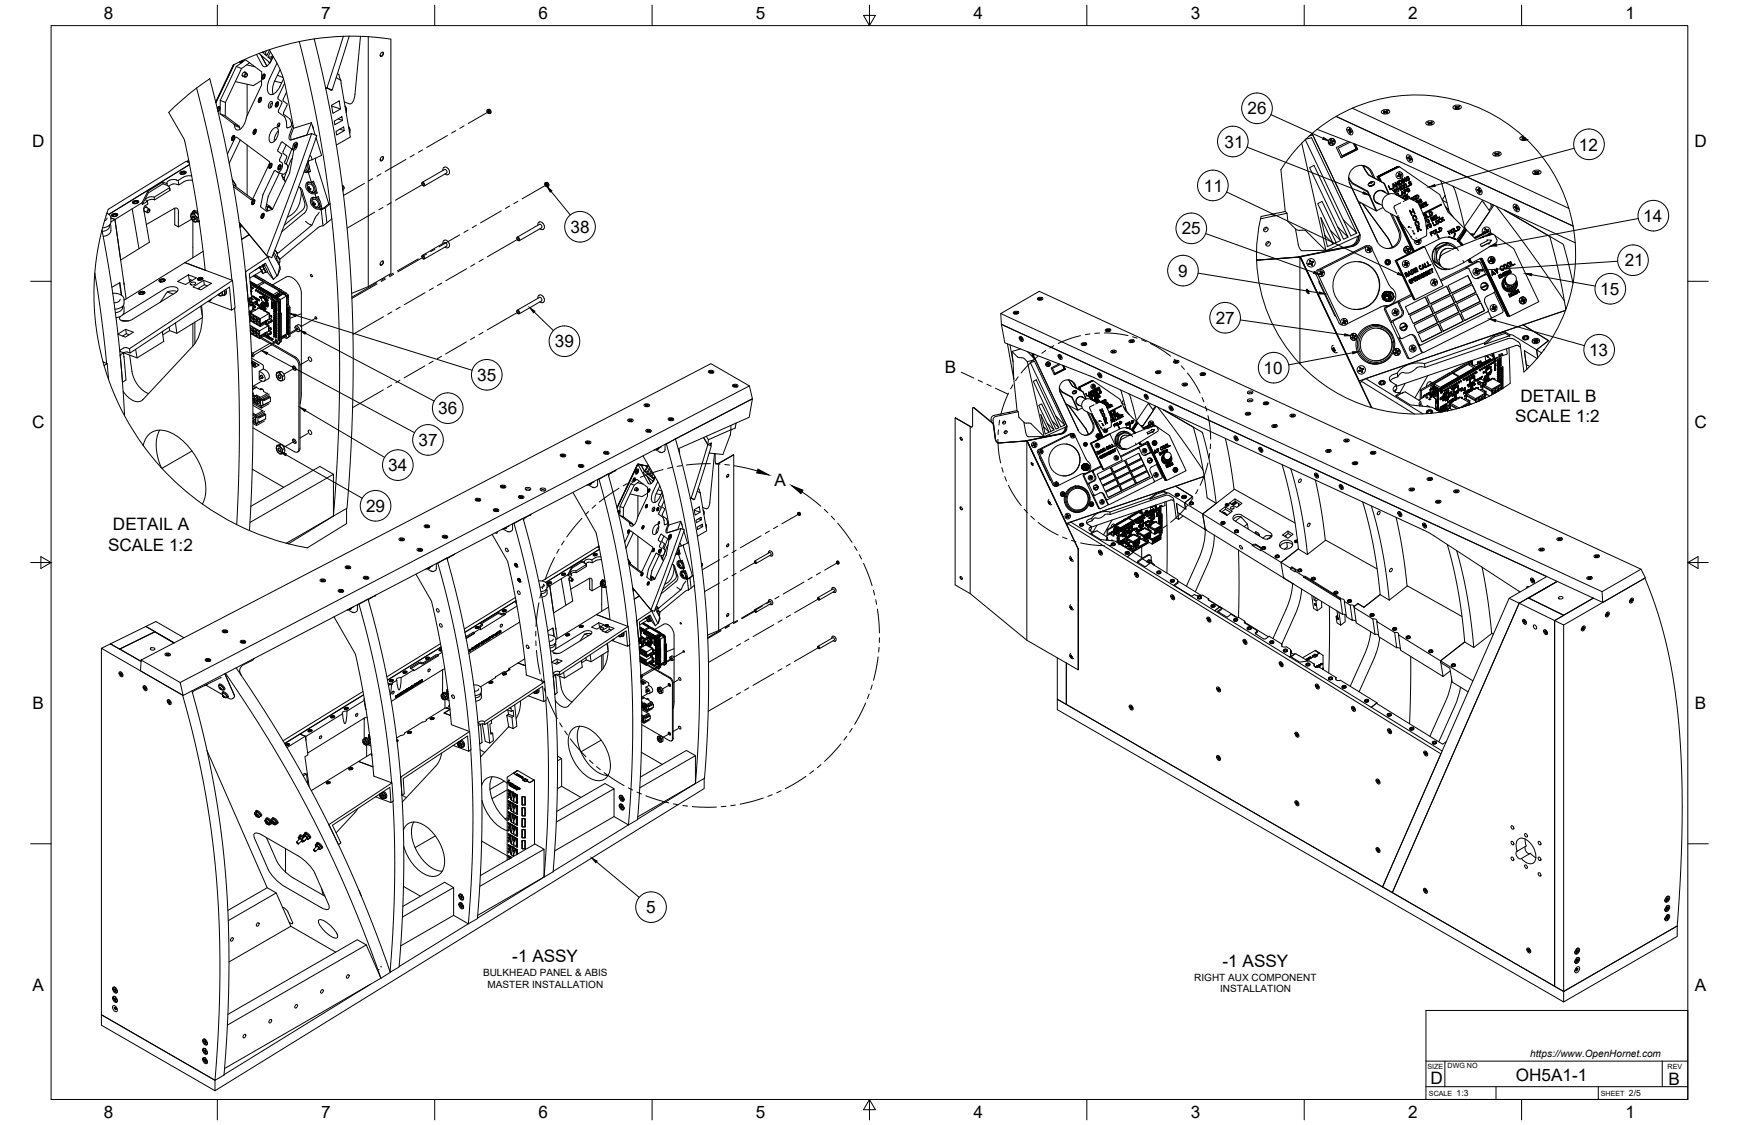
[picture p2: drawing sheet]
<svg xmlns="http://www.w3.org/2000/svg" width="864mm" height="559mm" viewBox="0 0 864 559" stroke-linecap="round" stroke-linejoin="round" font-family="sans-serif">
<defs><g id="words">
<g font-size="8.5">
<text x="52" y="9">8</text>
<text x="160" y="9">7</text>
<text x="267" y="9">6</text>
<text x="375" y="9">5</text>
<text x="483" y="9">4</text>
<text x="591" y="9">3</text>
<text x="699" y="9">2</text>
<text x="807" y="9">1</text>
<text x="620" y="57">26</text>
<text x="16" y="73">D</text>
<text x="608" y="73">31</text>
<text x="784" y="75">12</text>
<text x="841" y="73">D</text>
<text x="598" y="95">11</text>
<text x="816" y="110">14</text>
<text x="283" y="116">38</text>
<text x="587" y="116">25</text>
<text x="585" y="137">9</text>
<text x="807" y="132">21</text>
<text x="795" y="146">15</text>
<text x="604" y="161">27</text>
<text x="276" y="173">39</text>
<text x="789" y="177">13</text>
<text x="469" y="185">B</text>
<text x="628" y="186">10</text>
<text x="237" y="189">35</text>
<text x="755" y="199">DETAIL B</text>
<text x="218" y="206">36</text>
<text x="752" y="210">SCALE 1:2</text>
<text x="16" y="213">C</text>
<text x="841" y="213">C</text>
<text x="208" y="222">37</text>
<text x="193" y="234">34</text>
<text x="385" y="241">A</text>
<text x="182" y="254">29</text>
<text x="56" y="263">DETAIL A</text>
<text x="54" y="274">SCALE 1:2</text>
<text x="16" y="352">B</text>
<text x="842" y="352">B</text>
<text x="321" y="454">5</text>
<text x="254" y="478">-1 ASSY</text>
<text x="607" y="480">-1 ASSY</text>
<text x="16" y="492">A</text>
<text x="842" y="492">A</text>
<text x="710" y="538">D</text>
<text x="753" y="537">OH5A1-1</text>
<text x="829" y="539">B</text>
<text x="52" y="555">8</text>
<text x="160" y="555">7</text>
<text x="267" y="555">6</text>
<text x="375" y="555">5</text>
<text x="483" y="556">4</text>
<text x="591" y="555">3</text>
<text x="699" y="556">2</text>
<text x="807" y="556">1</text>
</g>
<g font-size="5">
<text x="240" y="485">BULKHEAD PANEL &amp; ABIS</text>
<text x="242" y="491">MASTER INSTALLATION</text>
<text x="593" y="487">RIGHT AUX COMPONENT</text>
<text x="606" y="493">INSTALLATION</text>
<text x="760" y="525">https://www.OpenHornet.com</text>
</g>
<g font-size="4.3">
<text x="723" y="544">1:3</text>
<text x="809" y="544">2/5</text>
</g>
<g font-size="3.5">
<text x="709" y="531">SIZE</text>
<text x="719" y="530">DWG NO</text>
<text x="828" y="531">REV</text>
<text x="710" y="544">SCALE</text>
<text x="795" y="544">SHEET</text>
</g>
</g></defs>
<!-- layer: Visible -->
<g fill="none" stroke="#000" stroke-width=".5">
<path d="M156 19l-7 2M156 19l8 35 5 30 4 32 2 34v23v27l-3 51v1l-6 4M171 18l-15 1M173 18h6M173 18h-2M173 18l-8 27-3-1 9-26M179 18l-3 29a4 4 0 0 1-3 5l-2-1M179 18h4M183 18v124M183 18l11 1v117l-11 6M116 32l-9 19M117 33l5-3 8 6v6l-8 17a6 6 0 0 1-4 6l-2-3-7-5v-7z"/>
<path d="M117 33l3 1M119 31l-3 1M120 30v1M120 30l-1 1M120 37l2 1M120 38h.1M121 30l-1 1h-1M121 38h-1M121 30h-1M121 30l-2 1M121 36l2 1M121 36h.1"/>
<path d="M122 36h.1M122 36a1 1 0 0 0-1 0 1 1 0 0 0 0 2M122 32l5 1M123 38a1.1 1.1 0 0 0-1-2 .7 .7 0 0 0-1 1 .7 .7 0 0 0 0 1 1 1 0 0 0 2 0M124 31l-4 3-8 17v7l7 5M127 27l-6 3M129 27h-2M129 27l5 4 2-3-2 3a2.5 2.5 0 0 1-4 1l-3-5M130 27l3 6M130 40l-4 3-9-2M130 26h1zM130 26l-1 1"/>
<path d="M131 37a1.2 1.2 0 0 1 1 1 1.2 1.2 0 0 1-2 1v-1zM131 37a1 1 0 0 1 0 1 1 1 0 0 1-1 1zM131 37v1l-1 1zM131 38v1M131 27l1 1 2-3 3 5a98 98 0 0 1 8 31l1 3M132 25l-1 2h2M132 25l-1 1M133 31l1 1M134 39a6 6 0 0 0 0 8 5 5 0 0 0 5-4l2-4M134 26l-1 2M135 27l-1 2-1-1h2M138 31l-4 8"/>
<path d="M138 37l3 2M139 35l-3 7-1 3 1 2M149 21l7 33 6 33 2 14-3 2M149 21l-17 4M167 39l2 1M168 37l1 3M169 40l5 28-7 4M189 26h1a.9 .9 0 0 1 0 1 .9 .9 0 0 1-1 1zM190 26v1l-1 1M98 44l-14 12 8 14 6 32 4 32M98 44l6-5 10 42 4 22 3 24 3 35 1 33v37l-1 32M98 44l6 25 5 25 3 19 3 26"/>
<path d="M108 54l1-1a1.4 1.4 0 0 1 0 1 1.4 1.4 0 0 1-1 1M108 54l1-1-1 2M109 54h-1l1 1M109 57l3 1M109 50l3 1M123 42v15M129 49a1.2 1.2 0 0 1 1 1 1.2 1.2 0 0 1-1 1l-1-1zM129 49a1 1 0 0 1 1 1 1 1 0 0 1-2 0zM129 49l1 1h-1zM130 49l-1 1M134 51v-1a1.6 1.6 0 0 1 1 2 1.6 1.6 0 0 1-2 1zM135 51l-1 1 1 1"/>
<path d="M136 40l4 1M137 51a1.2 1.2 0 0 1 1 1 1.2 1.2 0 0 1-1 1v-1zM137 51a1 1 0 0 1 1 1 1 1 0 0 1-1 1zM137 51l1 1-1 1zM138 51l-1 1 1 1M138 49l2 1v1M140 51l-2 5 3 2 1 2M141 41l-3 8M142 46l-1 3 2 3-2 5 3 2 1 2M162 44l3 1M165 52l3-2 1 4-4 2zM165 53l4 1"/>
<path d="M168 59l2 1M171 53l1 2M171 53l1 3M242 55h1l1 1h-1M242 55v1M242 55h.1M242 56h1M242 55h1M243 55v1v-1M243 55h-1M243 55h.1M243 55v1"/>
<path d="M243 54v1M243 56h.1M244 55h-1M664 58l-10 6M664 58l117 54M672 54l107 49M672 54l-8 4M672 54a79 79 0 0 1 84 14M686 55a2.5 2.5 0 0 1 4 1 2.5 2.5 0 0 1-4-1zM687 55v1M687 55h.1M687 56h.1"/>
<path d="M687 55l1 1M687 56h1M688 55v1M689 56h.1M689 55l-1 1v-1M689 55v1M689 56h-2M689 55h-2M689 55h.1M722 53a2.5 2.5 0 0 1 4 0 2.5 2.5 0 0 1-4 0zM723 54h.1M723 53h.1"/>
<path d="M723 53v1M723 53l1 1v-1M724 53h.1M724 53v1M724 54h-1M724 54h.1M724 53h-1M724 53h1M94 79l-1 1M113 77l4-9 17 12-8 18M116 67a1.2 1.2 0 0 1 1 2 1.2 1.2 0 0 1-2 1v-1zM116 68l-1 1z"/>
<path d="M116 62l3 1M116 68v1M119 63v1M119 70l-5 11M123 72v25M126 64a1.2 1.2 0 0 1 1 2 1.2 1.2 0 0 1-1 1v-2zM126 64a1.1 1.1 0 0 1 1 2 1 1 0 0 1-1 0zM126 65h1l-1 1zM127 65l-1 1h1M135 64a1.6 1.6 0 0 1 3 0 1.6 1.6 0 0 1 0 2 5 5 0 0 1-3 5 5 5 0 0 1 0-7zM138 65l-1 2-1 3M138 61h1a.9 .9 0 0 1 0 1 .9 .9 0 0 1-1 1z"/>
<path d="M139 62l-1 1M142 72l-2 4 2 2M142 72h.1M142 60h.1M142 60l1 4 1-1 1-2M142 78l-1 2M144 70l11-4-23 61M145 61h.1M145 61v1M145 74l-3 8M145 79l-4 10-1-2M145 62l-1 5a1.3 1.3 0 0 0 1 2"/>
<path d="M146 75l-6-4-2 4 2 2-1 3M146 75l-2 11-9 18-3 1M146 74h.1M146 72v2M146 72v1M146 73h1M146 73h.1M146 71h1a2 2 0 0 1 1 2 2 2 0 0 1-2 1 1.9 1.9 0 0 1-1-1 1.9 1.9 0 0 1 1-2zM146 73v1M147 72h-1M147 73h.1M147 72h.1"/>
<path d="M147 73h-1M147 71l-1 1M147 71v1M147 71h.1M147 72v1M153 80h.1M153 80v1M154 77l1 2-2 1M155 61l-3 6-7 3-1-2 2-4M155 61l-9 3M155 61l2 6M155 66l2 1-10 29-12 32-3-1"/>
<path d="M155 62l1 2M157 79v2l6 20-4 3 1-1M157 68l3 9-5 2M166 60l4-2v2l-4 2zM167 65l4-2v2l-4 2zM169 64l2 1M173 63l1 1M173 63l1 3M174 64v1M189 78h1a.9 .9 0 0 1 0 1 .9 .9 0 0 1-1 0zM190 78v1l-1 1M646 71l12 54-10-10-4-1-4-4-1-4-6 1"/>
<path d="M646 71l-5 7-5 6M648 69l-2 2M648 69l23 48 3-1M649 69l2-2h1l24 50-18 8M649 69l2-1 23 48-7-7M649 69h-1M652 66l23 50a5 5 0 0 1-3 6l-26 6 29 61 102-35M652 66h-1M652 67l-2 1M654 64l42 16M654 64l-2 2M660 71h.1"/>
<path d="M660 71h1l1 1M661 70l-1 1M661 71h.1M661 69l1 1M661 69h.1M661 69v1M661 70h.1M661 71h-1M662 70h-1M662 71h.1M662 70h.1M662 71v1"/>
<path d="M662 70v1M669 63a2 2 0 0 1 2 1 2 2 0 0 1 0 3 2.7 2.7 0 0 1-2-4zM669 65l1 1M669 65l1-1 1 1M670 64v1M670 70l-6 3 2 5 8-4-1-2M670 65h1l-1 1M670 65h-1M670 65h.1M670 66h.1M670 66h1M671 71l-6 3 1 3 8-3-2-3"/>
<path d="M671 64h-1M671 64l-1 1M671 65l-1 1M671 65h-1M671 65v1M671 66h-1M672 71l1 3-7 3M673 72l1 2M673 74h1M674 74l-8 4M674 74h.1M699 77a2 2 0 0 1 2 1 2 2 0 0 1-1 3 2.7 2.7 0 0 1-1-4z"/>
<path d="M699 79l1 1M699 78h.1M699 78l1 1v1M699 78v1M700 78l-1 1M700 80h.1M700 78l1 1M700 78h.1M700 79h.1M701 79h-1M701 79h.1M701 79l-1 1"/>
<path d="M708 61a2.5 2.5 0 0 1 4 0 2.5 2.5 0 0 1-4 0zM709 61h.1M709 61v1M709 61l1 1M710 61v1M710 61h.1M711 61h.1M711 61v1M711 61l-1 1v-1M711 62h-2M711 61h-2M742 76a2.5 2.5 0 0 1 3 1 2.5 2.5 0 0 1-4-1z"/>
<path d="M742 76l1 1h-1M742 77h2M743 77h.1M743 76h.1M743 76v1v-1M743 76v1M744 76v1M744 77h.1M744 76h-1M744 76h1M745 77h-1M756 68h1"/>
<path d="M756 68h.1M756 69h.1M756 68v1M756 68l1 1v-1M756 68a1.3 1.3 0 0 0-1 1 1.3 1.3 0 0 0 2 1l1-1M756 68l1 1M757 68h.1M757 68v1M757 69h.1M757 69h1M758 69h.1M758 69h-2"/>
<path d="M758 69a79 79 0 0 1 21 34M73 95l1 1-3 6M77 98l7-5v2l-7 4zM77 98h-2a1.6 1.6 0 0 0-2 0 1.6 1.6 0 0 0 0 2M77 99h-2l-2 1M81 90v1l2 1M81 91l-7 5M83 91l-2-1-8 5-2 6-14 8-2-1 2 1-2 1M83 91v1M83 92l1 1M84 93h.1M84 93v2"/>
<path d="M88 89h.1M88 89h-1a3 3 0 0 0-4 2M88 89v1M88 92h.1M88 92l-2-1-2 2M88 92h1M88 90l1 2 3-2h4M90 86v-1a1.2 1.2 0 0 1 1 0 1.2 1.2 0 0 1 1 1 1.2 1.2 0 0 1-2 1 1.2 1.2 0 0 1 0-1zM90 86a1.7 1.7 0 0 1 2 0 1.7 1.7 0 0 1-3 0zM90 86a.9 .9 0 0 1 1-1 .9 .9 0 0 1 1 1 .9 .9 0 0 1-1 1 .9 .9 0 0 1-1-1zM92 86h-1h-1M94 80h-1"/>
<path d="M94 81l-2-1-38 24-1 2M94 82l-40 24M95 87l-3 1-4 2M115 89l2 3M116 92l9 7M116 93l9 6 1-1M116 92h1v1M126 99a1.2 1.2 0 0 1 1 2 1.2 1.2 0 0 1-2 1v-2zM126 99a1 1 0 0 1 0 2 1 1 0 0 1-1 0zM126 100l-1 1zM126 100v1M134 81a1.2 1.2 0 0 1 1 2 1.2 1.2 0 0 1-1 1v-2z"/>
<path d="M134 81a1.1 1.1 0 0 1 1 2 1 1 0 0 1-1 0zM134 82h1l-1 1zM135 82h-1v1M137 85h-1l-5 12-2 6 3 2M139 82a1.2 1.2 0 0 1 1 1 1.2 1.2 0 0 1-2 1v-1zM139 82v1l-1 1zM139 86l-6 12-1 6 1 1M139 80l1 1M139 83v1M140 81a3 3 0 0 1-2 4h-1M140 87l2 3M140 87h.1"/>
<path d="M141 89l1 1M142 80l-1 1a3 3 0 0 1 2 3 3 3 0 0 1-3 3l-2-1M142 90h.1M148 93l2 2 2 7v2l-1 2-11 9M149 93l2 7v3l-1 1-9 8M150 95a13 13 0 0 1-7 13M151 85l2 1M152 91v2l1 1 1 2h2M152 82v2l-1 1M152 85h1M152 81a1.8 1.8 0 0 1 1 3 1.8 1.8 0 0 1-2 1M153 92a1.5 1.5 0 0 1 1-1 1.5 1.5 0 0 1 2 1 1.9 1.9 0 0 1 1 2 1.9 1.9 0 0 1-2 1h-1"/>
<path d="M153 81v1a1.9 1.9 0 0 1 0 3h1M153 92l1-1 1 1 1 2-1 1h-2v-2zM153 94h.1M153 93h.1M153 93v1M153 90v1M153 86l2 5 1-1v2M153 93h1M153 94l1 1M154 93h-1M154 93h.1M154 90l-1 1"/>
<path d="M154 93l-1 1M154 93v1M154 84v1l-1 1M154 94h.1M154 94v1M155 91l-2-1-1 1M155 90l1 1a2.7 2.7 0 0 1 0 5M155 99h1l2 1v1v2h-1l-1-1-1-1zM155 98h.1M156 96h2M156 98h-1M157 98h-2l-1 3 2 2 3 1"/>
<path d="M157 94l1 2M157 98l1 1a2.7 2.7 0 0 1 0 4M158 96h-2l1 2h1l1 1M170 92a1 1 0 0 1 1 1 1 1 0 0 1-1 1M170 92l1 1M170 94v1M170 94h.1M209 91h1a.8 .8 0 0 1 1 0 .8 .8 0 0 1-1 1M210 91v1zM210 91l11-7 1 1v1l-11 6M220 85v-2h1l2 2M223 85v2l-2-1"/>
<path d="M271 91v1M271 91h1l1 1-1 1M271 91h.1M271 92l1 1M271 91l1 1M271 91v1h1M271 91h1M272 91v1M272 92h.1M272 91h-1M272 92v1M273 91l-1 1"/>
<path d="M636 84l2 21-7 1M670 89l2 2 7 4 4 10M670 88l2 3 7 4 1 1M670 91l14 29M676 82a6 6 0 0 1 5 4l1 2M677 82l3 5 7 4 3 5M680 96l3 9M680 91h.1M680 92h1l2-1-2 1zM680 91h-1M681 91h.1M681 91h-1"/>
<path d="M681 90v1M681 90l-1 1M681 90h.1M681 90h1l1 1-3 1h-1M681 90h1M681 86l2 3M682 86a6 6 0 0 0-9-3 6 6 0 0 0-3 8l14 29M682 90h.1M682 90h-1M682 92h-1M684 88l10-5zM684 88l1 2"/>
<path d="M684 88l11-5zM686 90l-1-2 10-5 20 14 4 8 8 8-4 6M686 95l3 1M687 95a3 3 0 0 0-4 1 3 3 0 0 0 1 5M688 96a3 3 0 0 0-5 0 3 3 0 0 0 2 5M689 92l1 2h2h-2zM690 92h.1M690 92v2M691 93l-1 1M692 94l1 1-1-1 1 1v-2l1 2-1-1v2zM692 91l1 2h-1zM692 94h.1"/>
<path d="M692 91l1 2M692 94l1 1M692 93h.1M692 92v1M692 92h1l-1 1zM693 94v1M693 94v2M693 91l1 1v-2l1 2-2-1 1 2zM693 96h.1M693 93h-1M693 91h.1M693 91l1 1"/>
<path d="M693 93h.1M693 97l5 2M693 97a5 5 0 0 0-6 2 5 5 0 0 0 2 6M693 91l1 2M693 93l1 2M694 95h.1M694 97h.1M694 93v1l1-1 1 1h-1h-1l1 1zM694 96h.1M694 96l-1 1M694 93v1M694 90l1 2"/>
<path d="M694 96l1 1h1l-1 1 1-1M694 96l1 2M694 87v1M694 96l1 1M694 90h2v1l-1 1zM694 87h1M695 87h-1M695 87l-1 1M695 95h.1M695 87h.1M695 90h1v1h-1zM695 88h-1"/>
<path d="M695 86h.1M695 88h.1M695 92h.1M695 93v2M695 87v1M695 86v1M695 83l-10 5 1 2M695 94h-1l1 1M695 93l1-1-1 1h1v1h1h-1zM695 88h1M695 90v1M695 90h.1"/>
<path d="M695 90l1 1-1 1M696 87h.1M696 87h-1M696 87v1M696 93h.1M696 98l1 1M696 81l86 40M696 93v1M696 89l1 2zM696 98h.1M696 94h.1M696 90h.1"/>
<path d="M696 89l1 2M696 95l1 1-1 1zM696 95l2 1M696 92v1M696 95v1M696 95l1 1h-1M696 89l2 1v-2l1 2-2-1v2zM697 92l1-1-1 1h1l-1 1h1l-1 1zM697 89h.1M697 89l1 1M697 91h.1M697 89v2"/>
<path d="M697 94h-1M697 92h.1M697 94h1v1v1zM697 98h1v1zM697 96l-1 1M697 95h1M697 93h.1M697 96h.1M697 97v1l1 1M697 97h.1M697 97l1 1v1M698 97h.1"/>
<path d="M698 96h-1M698 91l-1 1M698 88v2M698 92l-1 1M698 94v1M698 94l-1 1M698 99h.1M698 94h.1M698 91l1 2 1-1-1 1zM698 97l1-1v1l1 1-1-1v1zM698 91l1 2M698 93l-1 1"/>
<path d="M698 94v2M698 90h.1M699 88v1h1h-1l1-1v2l-2-1zM699 94h1h-1h1v1h-1h1l-1-1zM699 97v1M699 94h.1M699 96h.1M699 97l1 1M699 88v1M699 97h.1M699 96v1M699 88h.1"/>
<path d="M699 95h.1M699 89h.1M699 94v1M699 93v1M700 89h-1M700 94h-1M700 88v1l-1 1M700 94h.1M700 94v1h-1M700 90v1h1v1h-1l1-1h-1zM700 99l-3 1M700 99h.1"/>
<path d="M700 92h.1M700 98h.1M700 92l-1 1M700 91h.1M700 99h1h-1M700 90v1M700 90h.1M700 99l4 2M701 91h-1M701 99h-1M701 91h.1M701 99h.1"/>
<path d="M701 91v1h-1M701 98v1M701 98l1 1v-1l1 1h-1v1v-1M701 98l1 1M702 98h.1M702 98l1 1M702 97l1 2zM703 97v2M703 99h.1M703 97h1v1v1zM704 97h-1l1 2M704 97h.1"/>
<path d="M704 97l1 1-1 1M704 100h.1M705 99h1l-1 1h1v1h-1l1-1h-1zM705 99v1M705 100h.1M705 99h.1M705 99h1M706 100h-1M706 100h.1M706 99h.1M706 100l-1 1M715 90l5 15"/>
<path d="M716 99l3 2M718 97h.1M718 97l-2 3M721 92l2 4 4 17M733 93a2 2 0 0 1 3 1 2 2 0 0 1-1 3 2.7 2.7 0 0 1-2-4zM734 95v1M734 94h.1M734 94l1 1v1M734 94v1M735 96h-1M735 96h.1M735 94l1 1"/>
<path d="M735 94l-1 1M735 94h-1M735 95h-1M735 95h.1M736 95h-1M736 95l-2 1M761 85a2.5 2.5 0 0 1 4 1 2.5 2.5 0 0 1-4 0zM762 86h1M762 85h.1M762 85v1h2M762 85l1 1v-1M763 86h.1"/>
<path d="M763 85v1M764 85v1M764 86h.1M764 85l-1 1M764 85h.1M764 85h-2M51 114l-3 10-1 12M51 114l3 21 4 24 2 24 2 24-8-18M51 113v1M52 110l-1 3M53 107l-1 3 1-2M53 106v1"/>
<path d="M53 106l2 2v3l-1 1-3 1M53 106h.1M54 112v2l-3 1M55 111v5l-1 1h-3M56 107v-1a1.2 1.2 0 0 1 1 0 1.2 1.2 0 0 1 1 1 1.2 1.2 0 0 1-2 1 1.2 1.2 0 0 1 0-1zM56 107a1.7 1.7 0 0 1 2 0 1.7 1.7 0 0 1-3 0zM56 107a.9 .9 0 0 1 1-1 .9 .9 0 0 1 1 1 .9 .9 0 0 1-1 1 .9 .9 0 0 1-1-1zM57 109l6 39M58 107h-1h-1M66 104l3 20M66 100a1.2 1.2 0 0 1 2-1 1.2 1.2 0 0 1 1 2h-1a1.2 1.2 0 0 1-1 0 1.2 1.2 0 0 1-1-1zM66 100a1.7 1.7 0 0 1 3 0v1a1.7 1.7 0 0 1-3-1z"/>
<path d="M66 100a.9 .9 0 0 1 1 0 .9 .9 0 0 1 1 1 .9 .9 0 0 1-1 0 .9 .9 0 0 1-1-1zM68 101l-1-1v1M72 105l1 1M72 105h.1M72 103h1M73 103l1 1M73 103a.9 .9 0 0 0-1 0 .9 .9 0 0 0-1 1M73 100v1l-1 1-1 2 3 16-14 9M73 100l-2 2v-1M74 105v-1a.8 .8 0 0 0-1 0 .8 .8 0 0 0 1 1M87 103v9l2 1M95 107l1 2"/>
<path d="M95 106h2l1 1M95 106v1M95 106h1M95 109l-6 4v-9l-2-1-14 9M95 108a1 1 0 0 1 2 0 .8 .8 0 0 1-1 1M96 108v1zM96 106l1 1M96 106l-1 1M96 109l1 1M96 106a1.5 1.5 0 0 1 1-1 1.5 1.5 0 0 1 1 1M96 107l1 1v1M96 110v18"/>
<path d="M96 107v1M96 109h.1M96 104v1M96 106h.1M97 104l-2 2M97 107l1 2M97 107l1 1v1M97 106h-1M98 109a.7 .7 0 0 1 0 1 .7 .7 0 0 1-1 0M98 109l-1 1M98 105h-1h-1M98 110h1"/>
<path d="M99 108h-1M99 110h-1h1M99 110h.1M119 111l1 2h-1M119 112l1 1M130 106a1.2 1.2 0 0 1 1 2 1.2 1.2 0 0 1-1 0v-1zM130 106l1 1-1 1zM131 107h-1v1M132 102l1 1M132 102h2l1 2-2-1v1M133 102l2 1zM152 110l3 2"/>
<path d="M155 100a1.5 1.5 0 0 1 1-2 1.5 1.5 0 0 1 2 1 1.9 1.9 0 0 1 1 3 1.9 1.9 0 0 1-2 1h-1M155 101h.1M155 101l1 1M156 101h-1M156 101h.1M156 102h.1M156 100v1M156 101l1 1h-1M157 101l-1 1M158 103h.1M158 103h2M159 105l-4 7-17 14"/>
<path d="M159 104h1v8M159 102l1 1M160 104l1-1 1 8M160 112l-2 1-19 16M163 101h1l1 8M165 109l3 33 1 37-1 35-2 42M165 109l-5 3M257 118a.8 .8 0 0 1 1 0 .8 .8 0 0 1-1 1M257 118l1 1h-1zM257 118l11-7 1 1v1l-11 7M267 112v-1l1-1 2 1v3h-1h-1M626 109l-2 10v10"/>
<path d="M629 113l-1 1h-1M630 120v1h-1M631 107l-5 1v1M631 106l2 1M631 106h.1M633 107l-7 2M633 107h.1M638 105l1 1M643 114l2 8 1 2h12M658 117l4 4-3 1-3-14 6 13M661 114l5 5-3 2 1-1-10-19 3-1 9 19M664 113l5 5-16-36-3 1 17 36 2-1"/>
<path d="M674 117a5 5 0 0 1-4 5l-10 2M675 100l8 5M675 117a5 5 0 0 1-4 5M676 101h-1M677 101l12 17 2 5M683 100l3 2M687 103l-3 2M689 105l5 3M690 106l4 8a6 6 0 0 1-5 9M691 106l4 8a6 6 0 0 1-3 9 6 6 0 0 1-8-3M693 107l8 18-7-17 8 17M694 115h.1"/>
<path d="M694 107h.1M694 107l1 3 6 8M694 108h.1M694 108l8 17M695 115h.1M696 101l-4 2 2 3M696 110l6 15M699 113h.1M700 104l1 1h1v-1l1 2-1-1-1 1v1zM700 104l1 1M700 113h.1M701 118h.1"/>
<path d="M701 118l1 1M701 115h.1M702 104v2M702 115h.1M702 119l1 1M702 105l-1 1v1M702 116h.1M702 107l1 1v1h-1zM702 109l1 1M702 109h.1M703 107l-1 1v1M703 107h.1"/>
<path d="M703 107l1 1-1 1M703 120h.1M703 120h1M703 111l1 1v-2h-1v1M703 112h1M703 118h.1M703 100h1h-1h2v1l-1-1M703 112h.1M704 120h-1M704 120h.1M704 113h.1M704 119v1"/>
<path d="M704 113v1M704 113v2M704 110h-1v2M704 101h.1M704 110h.1M704 101l4 8 1 7-1 1-4 3M704 114h.1M704 119h.1M704 114v1M704 110l1 1-1 1M704 114h2M704 114h2a.9 .9 0 0 1-1 0 .9 .9 0 0 1 0-1l-1 1"/>
<path d="M704 115h.1M705 120h-1M705 120h.1M705 119h-1M705 119h.1M705 119v1M705 102h1h-1M705 113h.1M705 112h.1M705 112v1M705 102h.1M705 103h1v1"/>
<path d="M705 100v1M705 101h.1M705 119l1 1-1 1h-2l-1-2M706 103h-1M706 103h.1M706 104h.1M706 102v1v1M706 101h1l-1 1h1h-1l1 1h1h-1zM706 102h.1M707 103h.1M707 101h.1M707 102h-1l1 1"/>
<path d="M707 101l-1 1M707 107h.1M707 107l1 1M707 101l1-1 1 2h-1zM707 107l1 1v1v-2h-1M708 102l-1 1M708 108h.1M708 101h.1M708 102h.1M708 109h.1M708 101v1M708 106l1 2h1h-1z"/>
<path d="M708 100l1 2M708 106l1 2M709 112v2M709 109v1zM709 112h.1M709 102h.1M709 109v1M709 109h.1M709 112v2l-1-2h1M709 112h-1M709 109l1 1-1 1M709 110h.1"/>
<path d="M709 111h.1M710 105h1v2h-1zM710 112v1zM710 110h.1M710 108h-1M710 108h.1M710 107h.1M710 111v1v1M710 111h.1M710 111l1 1-1 1M710 107v1M710 115h1l-1 1h1v1z"/>
<path d="M710 105l1 2M710 113h.1M710 108h1v1h1h-1v1zM710 105l1 1v1l-1-2M710 105h.1M710 105l1 1-1 1M711 113h.1M711 116h.1M711 105h.1M711 109h.1M711 108v1M711 108h.1"/>
<path d="M711 108l1 1M711 109v1M711 110h.1M711 115v1M711 106h.1M711 116v1M711 110l1 2h1h-1zM711 110l1 2M712 108h.1M712 108l1-1-1 1h1h-1v1h1h-1zM712 109h.1M712 115l1 1v-1h-1"/>
<path d="M712 115l1 1M712 115h.1M712 114l1 2h-1M712 114h.1M713 116h.1M713 107l-1 1M713 108h-1v1M713 114l1 1h1l-1 1zM713 107l1 1h1h-1zM713 114l1 1M713 107h.1M713 111l-1 1"/>
<path d="M713 107l1 1M713 110h1v1zM713 108l-1 1M714 110h-1l1 1M714 110h.1M714 109v2M714 109h.1M714 116v1M714 111h.1M714 108h.1M714 117l1 1M714 113h2v2h-1z"/>
<path d="M715 118h-1M715 113l1 2h-1zM715 109v1h1h-1zM715 115l-1 1M715 108h.1M715 108h-1M715 109v1M715 109h.1M715 113v2M715 113h.1M715 113l1 1-1 1M715 110h.1"/>
<path d="M716 108v1v-1v1l1 1-1-1v1zM716 108v1M716 102l-9 4M716 114h.1M716 110h-1M716 109v1M716 110h.1M716 108h1M717 108l-1 1h1M717 108h.1M717 109h.1M717 109v1"/>
<path d="M718 102l4 6M718 103l1 1M719 115h1v-1l1 2-1-1v1v1zM719 115h.1M719 118l4 1M720 118l3 1M720 117h.1M720 114l1 2M720 115v1v1M721 114h1v1zM721 114v1h1M721 114h.1"/>
<path d="M721 114l1 1-1 1M722 115h.1M722 116h.1M722 113l1 2h1h-1zM722 113l1 2M722 118h.1M723 116h.1M723 116l-1 2M723 119h.1M723 113h2v1h-1zM723 119a9 9 0 0 0-8 0l-8 4M724 113l1 1h-1z"/>
<path d="M724 114l-1 1M724 120l2 2M724 113v1M724 113h.1M724 112l1 1-1 1M724 112h.1M725 120l1 2M725 120l2 2M725 113h.1M727 114v1M727 113l1 1-3 6M727 113l1 1"/>
<path d="M727 114l-3 6zM728 114l-3 6h-1zM728 114l-1-1 9-13 4 5-8 11h-1M731 116h-1h2l-1 1M731 116v1M732 118l7-3-7 3M732 118l-4-4-3 6M732 118l7-3-6 3M732 118h.1M733 118h.1M735 118h.1M736 118h.1"/>
<path d="M736 118l-15 6M737 101h.1M737 115v1zM737 117l-1 1M737 117h.1M737 115h.1M738 114h1M738 114h-1M738 114h.1M738 114l-1 1M738 117h.1M739 115h.1"/>
<path d="M739 114v1M739 117h.1M739 115h-1M739 115l-6 3M739 116v1M740 116v1M740 116h-1M740 116h.1M740 116h-1v1M740 115a2.1 2.1 0 0 0-2-2 2.1 2.1 0 0 0-2 3M740 117h.1M740 101l1 2"/>
<path d="M741 119l-2 2M741 116l-5 2M741 102l-2 2M741 116h.1M741 116l-2-1-6 3h-1M741 116l1 1 1 2v1l-16 10M742 102l-10 15M742 117l10 6 12 27-14 7-14-28-1-1M743 102l17 24 17 23M752 102a2 2 0 0 1 2 1 2 2 0 0 1-1 2 2.7 2.7 0 0 1-1-3zM752 103h.1M752 103h1v-1l1 1"/>
<path d="M752 103l1 1M752 103h1v1M753 103h-1M753 104h.1M753 102v1M753 103h.1M754 103l-1 1M754 108l-7-4 23 14 4 16 4 20 1-5a21 21 0 0 0 0-17l-3-10M754 107v1l23 14M754 103v1M779 103l2 9M781 112l1 9"/>
<path d="M47 136a128 128 0 0 0 4 44M47 136l3 20 3 24M79 139h1a1.2 1.2 0 0 1 1-1 1.2 1.2 0 0 1 1 2h-1a1.2 1.2 0 0 1-1 0 1.2 1.2 0 0 1-1-1zM79 139a1.7 1.7 0 0 1 3 0v1a1.7 1.7 0 0 1-3-1zM80 139a.9 .9 0 0 1 1 0 .9 .9 0 0 1-1 1 .9 .9 0 0 1 0-1zM81 140l-1-1v1M88 140l6-3 4 1-6 3zM92 130l23 9M94 137v3M95 139h-1l1 1M98 138a1.2 1.2 0 0 1 2 0 1.2 1.2 0 0 1 1 1 1.2 1.2 0 0 1-2 0 1.2 1.2 0 0 1-1-1zM99 138a.8 .8 0 0 1 1 0 .8 .8 0 0 1 0 1 .8 .8 0 0 1-1 0 .8 .8 0 0 1 0-1z"/>
<path d="M100 139l-1-1v1M101 125l-39 24M101 139v2M122 135h.1M126 137l5 3v1M126 137l16 9 1 1v4v2v14l-1 1-2-1M127 137l15 9 1 1v4l1 2v14h-1M127 137h.1M128 137h.1M129 138h.1M129 133h.1M129 133l-2 1"/>
<path d="M129 133h1M129 132l1 1M129 133l1 2M129 133l1 2-6 3M129 138h1M130 135v1M130 138h.1M130 135l1 1M130 139h1M130 136h.1M130 136h1M130 132h1"/>
<path d="M131 132l-1 1M131 133l1 1M131 132h.1M131 133l1 2M131 139h.1M131 140l-3 2M131 134h-1M131 131l1 1h-1M131 132l2 3M132 134v1M132 135l-1 1M132 127l-13-16 5 6-4 2 4-2 9 11 5 9"/>
<path d="M133 135l3 4 2-2M133 135h-1M133 128l-11 7 1 14M134 127l-1 1M136 126l3 6M136 139l-4-8-8 5 1 12-2 1M136 125l1 3M136 124h1M137 124v1M137 125h.1M137 128l1 3M137 125l1 1"/>
<path d="M137 125v1M137 128v1M137 126h.1M138 126h.1M138 126v1M138 137h.1M138 127h.1M138 127l-1 1M138 127v1M138 128h.1M138 128h1M139 128h.1"/>
<path d="M139 128v1M139 129h.1M139 129v1l-1 1M139 132l-2 5M139 132v1l-1 4M189 130h1a.9 .9 0 0 1 0 1 .9 .9 0 0 1-1 0zM190 130v1l-1 1M209 128l1-1a.8 .8 0 0 1 1 0 1.1 1.1 0 0 1-1 2M210 127v1v1v-1zM210 127l11-7 1 1v1l-11 7M220 121v-1l1-1 2 2M223 121v2h-2"/>
<path d="M624 129h.1M624 129a79 79 0 0 0 22 52M645 128h1M645 128l-21 1M645 128l1 1M645 128h1l35 75M646 128v53M646 128l35 74M650 131l2 1M650 131h.1M651 129l-1 2M651 129v1h1"/>
<path d="M651 129h-1M651 131h-1M651 130h.1M651 131h1M652 131v1M652 130h.1M652 132h.1M652 130l-1 1 1 1M652 130v1M655 137l11 23M655 140h.1M655 140l8 17"/>
<path d="M655 136h.1M656 136h-1M656 136h.1M656 136h-1h1M656 135h.1M656 136l1 1M657 136h-1M657 136h.1M657 135h-1M657 135h.1M657 136v1M657 135v1"/>
<path d="M660 124h.1M660 124h-1M671 122l-26 6h1l-22 1M671 122l-26 6M675 130a12 12 0 0 1 10 13 12 12 0 0 1-13 11M679 123l-23 11M679 122l-25 12-1 1 12 25 2 1M679 122h.1M679 124h.1M679 123h.1M679 123v1M679 123h1"/>
<path d="M680 124h-1M680 123h-1M680 124h.1M680 123h.1M680 124l1 1M680 124v1M680 123l1 1M680 123v1M681 124h-1M681 124h.1M681 124l9 18a5 5 0 0 1 1 9l-5 1-17 9M689 130v1"/>
<path d="M693 129l14-6zM693 129l9 20h1M693 129l10 20M694 130l13-7 10 19-14 7zM694 130l9 19M697 131v1M697 132h.1M698 136l1-1v2h-1v1zM698 132h-1M698 132h.1M698 124v1M698 131h.1"/>
<path d="M698 136h1h-1zM698 131l-1 1M698 130h.1M698 125h.1M698 125h1M698 131v1M698 130v1M698 123v1M698 136h.1M698 137h.1M698 135l1 2M698 132h1"/>
<path d="M698 137v1M698 131l1 1M699 132h.1M699 138h.1M699 123h-1M699 123v1M699 123v1l1-1M699 131h-1M699 131h.1M699 123h.1M699 132h-1M699 125h-1"/>
<path d="M699 137h.1M699 136h.1M699 131v1M699 124h.1M699 125h.1M699 135l2 1-1 1zM699 135l2 1M700 123v1M700 135v1v-1v1M700 124h-1v1M700 137h.1M700 124h.1"/>
<path d="M700 139h1v2l-1-1zM700 124l-1 1M700 139l1 1-1-1M700 139l1 2M700 139h.1M700 139l1 1v1M700 134h2v2h-1zM701 136l-1 1M701 134v2M701 139h1v1zM701 136h.1M701 134l1 1-1 1"/>
<path d="M701 134h.1M701 139h1zM701 139h.1M701 138l1 1M702 134l1 1zM702 139v1M702 138h1h-1h1l-1 1h1h1l-1 1zM702 134l1 1M702 135h.1M702 139h.1M703 133h1v2h-1zM703 138l-1 1"/>
<path d="M703 139h.1M703 133v1l1 1zM703 138v1M703 133v2M703 133h.1M703 133l1 1-1 1M703 137l1 1v-1l1 2-2-1 1 1zM703 137h.1M703 137l1 1M703 139v1M703 135h.1M703 138l1 1"/>
<path d="M704 135h.1M704 137l1 2M704 120l1 1M704 137h1v-1l1 2-1-1v1v1zM704 137h.1M704 137h1M705 139h.1M705 120v1M705 132h1l-1 1 1 1v-1v1l-1-1zM705 136l1 2M705 132v1l1 1M705 132h.1"/>
<path d="M705 137v1v1M706 134h.1M706 136h1v2l-1-1zM706 136l1 1zM706 133h.1M706 136l1 2M706 136h.1M706 136l1 1-1 1M706 131l2 2h-1zM706 131l2 2M707 138h.1M707 132v1z"/>
<path d="M707 132v1M707 136h1v1l-1-1v1zM707 133h.1M707 137h.1M707 136h.1M707 136h1h-1M707 131l1 1h1l-1 1zM707 135l1 2M707 123l-14 6M707 131l1 1M707 136v1M708 137h.1"/>
<path d="M708 136h.1M708 133h.1M708 135l1 1v-1l1 1-2-1 1 2zM708 135h.1M708 135l1 1M708 135l1 2M709 130l1 2h1h-1zM709 135v1M709 130l1 2M709 134h1l-1 1h1v1h1h-1zM709 132l-1 1M709 132h.1"/>
<path d="M709 136h.1M710 135h.1M710 134v1M710 136h.1M710 135v1M710 134l1-1 1 2zM710 134h.1M710 131v1M711 136h-1M711 134h-1M711 134v1M711 134h.1"/>
<path d="M711 133v1M712 140h.1M712 139v1M712 140h1M712 130l4 3M712 130h1M713 140h-1M713 140h.1M713 124l-1 6M713 124h1M713 127v1a2.4 2.4 0 0 0 2 4M713 127l1 3 1 1"/>
<path d="M715 129h.1M715 128h.1M717 133l1 1M718 134h.1M718 123a4 4 0 0 0-3 5M719 121a7 7 0 0 0-8 6 7 7 0 0 0 6 7M719 121l-6 3M720 124l-4 2-1 3v3l3 2M721 124h.1M722 123l-1-1a3 3 0 0 0-5 0l-1 1a3 3 0 0 0-2 4M722 124l-3-1a4 4 0 0 0-4 5M722 123h1"/>
<path d="M723 123h1v2M723 123h-1M723 123l-2-1a5 5 0 0 0-8 5M723 123a7 7 0 0 0-11 2 7 7 0 0 0 8 9M727 129v1M727 130l-6 3-3 1M729 133h-1l7-3 3 6M729 137l2 4M729 129l1 1-1-1 1 1-1-1 2 2-1-2 1 2M731 137l-2-3v-1l-13 7M731 137l2 1 6-1 3 7M733 135v1"/>
<path d="M733 135h.1M733 135h-1M733 134h.1M733 134v1M733 134l1 1M733 136h.1M733 136h1M734 135h.1M734 135v1M734 135h-1M734 136h.1M734 136h-1"/>
<path d="M734 130h-1l-18 9M735 128v1M735 128l-4 3-1-2M735 129l14 28-13-28M735 129l14 28-12-24M735 128l1 1M736 128v1M736 129l13 28h1l-14-28M736 129l14 28M738 136l-5 2M739 121h.1M739 121l-3 2"/>
<path d="M739 121l-3 2-1-2 4-1-1-1h3l-2 2M740 129v1M740 128v1M740 130h.1M740 129h.1M740 128l1 1M740 128h.1M741 130h.1M741 129h.1M741 128v1M741 128h-1M741 130h-1"/>
<path d="M741 135l2 1-2 1zM741 134l2 2M741 130h1M741 129v1M741 135v1h1l-1-1v1M741 129h1M742 129h-1M742 129h.1M742 134l1 1v-2l1 3zM742 136l-1 1M742 134h.1M742 134l1 1"/>
<path d="M743 136h.1M743 136h-1M743 133l1 3M744 136h.1M744 137l1-1-1 1h1h-1l1 1h1h-1zM744 137h.1M745 138h.1M745 136l-1 1M745 137v1M745 132h1l-1 1 1 1h1h-1h-1zM745 136l1 1v-1l1 1-1-1v1v1zM745 136l1 1"/>
<path d="M746 138h-1M746 137v1M746 132l-1 1 1 1M746 132h.1M746 132v1M746 138h.1M746 134h.1M746 137h.1M746 136l1 1M746 136v1M747 136v-1v1h1h-1v1h1h-1zM747 134h-1"/>
<path d="M747 132h1v1h-1zM747 137h.1M747 136h.1M747 132l1 1M747 132h.1M747 135h.1M747 135v1M748 139h-1M748 131v2v1M748 139a2.7 2.7 0 0 0 0 4 2.7 2.7 0 0 0 4-2 2.7 2.7 0 0 1-4 3 2.7 2.7 0 0 1-1-5M748 139a3 3 0 0 0 1 5 3 3 0 0 0 4-4M748 136l-1 1"/>
<path d="M748 139a2.3 2.3 0 0 0-1 3 2.3 2.3 0 0 0 3 1M748 140h.1M748 133h.1M748 135h1v1h-1zM748 135h1l-1 1zM748 137a4 4 0 0 0-2 6 4 4 0 0 0 5 1 4 4 0 0 0 2-5 4 4 0 0 1-4 6M748 136h.1M748 135h.1M748 135v1M748 135l1 1M749 136h.1M749 131h1v2l-1-1z"/>
<path d="M749 131v1h1v-1h-1M749 135h.1M749 131v1M749 131h.1M749 130l1 2-1 1M749 134h1l-1 1h1v1l-1-1zM749 130h.1M749 132h.1M750 134v1M750 134h.1M750 135h.1M750 133h.1"/>
<path d="M750 130l1 2 1-1-1 1zM750 130l1 2M750 135v1M750 132h.1M752 131l-1 1M752 131h.1M753 140a4 4 0 0 1-2 4 4 4 0 0 1-4-1 4 4 0 0 1 1-5 4 4 0 0 0-2 4 4 4 0 0 0 3 3M782 121v10l-1 10M56 143l4-3v7M56 146h4l2 2v3l-1 1-4 2M59 141l1 6M60 149l-1 1h-2"/>
<path d="M60 159h.1M60 159l1 1M60 159h1M61 152l-1 2-3 1M61 159h3M61 156l22-13a4 4 0 0 1 5 1l-1 1-21 14a5 5 0 0 1-7-1l1-1M61 152v4l-1 1-2 1M62 141h.1M69 145a1.2 1.2 0 0 1 2 0 1.2 1.2 0 0 1 1 1h-1a1.2 1.2 0 0 1-1 1 1.2 1.2 0 0 1-1-2zM69 145a1.7 1.7 0 0 1 3 0v1a1.7 1.7 0 0 1-3 0zM70 145a.9 .9 0 0 1 1 0 .9 .9 0 0 1 0 1 .9 .9 0 0 1-1 0 .9 .9 0 0 1 0-1zM71 146l-1-1v1"/>
<path d="M83 145l3 1M83 145l-3 5M88 145l-3-1-2 1M95 141a1.2 1.2 0 0 1 1-1 1.2 1.2 0 0 1 1 1 1.2 1.2 0 0 1-1 1 1.2 1.2 0 0 1-1-1zM96 143l5-4 4 2-5 3zM99 143v1M100 152l1 6-13 8-4-2-3 2M100 152v5M100 158v3a20 20 0 0 1-4 11l-25 27a7 7 0 0 1-9-4l-1-1M103 142l-2-1-3 2M104 150l11 4 2-1-2-14-51 34M104 149l-1 1"/>
<path d="M105 149l-1 1M108 146l2 1zM109 146h-1M109 146h.1M110 146h-1M110 145v1M110 146a.7 .7 0 0 1 1 1 .7 .7 0 0 1-1 0M110 146v1M111 144v2v1M112 144a1.6 1.6 0 0 1 0 2 1.6 1.6 0 0 1-2 1M112 144v2l-1 1M115 154l-1-11-49 32h-2h-2"/>
<path d="M116 153l2 23 1 31v27l-1 27M123 149h.1M123 150h1M123 149h1M123 148v1M124 149h-1M124 149h.1M124 156h.1M124 151l1 1v-1M124 151h.1M124 151l1 1M124 155v1"/>
<path d="M124 155h.1M124 148h.1M124 157h.1M124 150l1 1M124 150v1h1M124 140h1M124 155h1M124 150h-1h1v-1l2-1 2 1v2l-2 1h-1M124 141l14 7 1 2v4l1 2v14M124 141l14 7M124 149l2 1v3l1 1-1-1v1M124 141l13 8 1 1v4l1 2v14l-1 1-7-4"/>
<path d="M124 141l13 8M124 157v-1v1M124 152h-1M124 157v2l5 3M124 156v1M124 141h2M125 140h.1M125 142v1M125 148h-1M125 142h.1M125 148v1M125 159l-1 1"/>
<path d="M125 149h.1M125 148h.1M125 144h.1M125 142h-1M125 145v-1v1M125 145h.1M125 157h1v1zM125 150l1 1h-1a.7 .7 0 0 0 0-1zM125 140l-1 1M125 140h-1l4 2v1M125 154h.1M125 143h.1"/>
<path d="M125 146h.1M125 142l-1 1M125 145v1M125 141h1M125 151v1M125 151h.1M125 147h1M126 143h-1M126 147h.1M126 147v1M126 141h-1M126 152v2"/>
<path d="M126 159h-1l1 1v-1l-1-1v1M126 141l1 1M126 148h.1M126 141h1M126 157l-1-1v1M126 154l-2 1M126 152h.1M126 157h1v2l-1-1zM126 142l1-1 1 1M126 148l2 1zM126 152h1M127 153h.1"/>
<path d="M127 141l-1 1M127 148h.1M127 152h.1M127 152v1M127 144h1l-1 1M127 144v1M127 142h.1M127 150l-1 1M127 150h.1M127 151h.1M127 158h-1M127 159l-1 1v-1h1v2l-1-1"/>
<path d="M127 148v1M127 149h.1M127 144h.1M128 148h-1M128 148h.1M128 142h-1M128 143l3-3 8 5v1l-3 1M128 145h.1M128 151v1M128 152h.1M128 151h.1M128 148v1"/>
<path d="M128 149h.1M128 149l-2 1M128 153h.1M128 143h1M128 144v1M128 144h.1M128 151l1 1v-1M128 142h.1M128 143v-1l8 4v1l-1-1M128 152h1M128 149h1M129 149h-1"/>
<path d="M129 149h.1M129 151v1M129 152h-1M129 151h.1M129 143h.1M129 145h.1M129 153h1zM129 159h-1v-1h1v2l-1-1M129 152h.1M129 153h.1M129 153l5 3v2l1 1v1M129 153l5 3"/>
<path d="M129 145v1M129 147v1M129 148h.1M129 147l1 1M129 147h.1M130 147h.1M129 143l1 1M129 143h1M129 151h1M129 153v1M130 151h.1M130 146h.1"/>
<path d="M130 148h.1M130 153h.1M130 152v1M130 152h.1M130 143h.1M130 145v1M130 148v1l2 1M130 151v1M130 149h.1M130 145h.1M130 143v1M130 148l2 1v1"/>
<path d="M130 144h2M130 144h.1M130 144h1M130 146l1 1M130 152h1M130 151l1 1M130 153l1 1M131 151v1M131 148h.1M131 147l-1 1M131 147h.1M131 152h.1"/>
<path d="M131 152h-1M131 150h.1M131 150v1M131 151h.1M131 153h-1M131 153v1M131 144l1 1M131 144h.1M131 146h.1M131 153h.1M131 152v1M131 146h-1"/>
<path d="M131 154h.1M131 151v-1v1M131 152h1M131 146v1M131 147h1M131 151h1M132 149h.1M131 153l1 1M131 149h1M131 148h1M131 152v1zM132 148h.1"/>
<path d="M132 153h-1M132 153h.1M132 148h-1M132 149v1M132 150h.1M132 148v1M132 144h.1M132 154h-1M132 154h.1M132 152l-1 1M132 147h.1M132 146h.1"/>
<path d="M132 151h.1M132 151h-1l1 1-1-1M132 151v1M132 146l-1 1M132 153v1M132 152h.1M132 144l-1 1M132 151h1M132 147h-1M132 159h.1M132 145h2M132 159v1l-3 2 3-2"/>
<path d="M132 150h1zM132 150h1M132 160h.1M132 145h.1M132 150v1M132 145h1M132 160l-3 1M132 159l1 1M132 149h1zM132 149l1 1M132 155h.1M132 152h1"/>
<path d="M133 152h.1M133 145l1 1M133 145h.1M133 151h-1M133 147h.1M133 151h.1M133 147h-1M133 145h-1M133 151v1M133 159h.1M133 149h.1M133 149v1"/>
<path d="M133 149h-1M133 150v1M133 140h.1M133 148h.1M133 160v1M134 148h.1M134 147l-1 1M134 145h.1M134 156l-5 2v3l3-2M134 146h-1M134 156v3v-1h1v2l-2 1M134 156l-5-3-5 2 5 3"/>
<path d="M134 148h-1M134 146h1M134 141h.1M134 158l-2 1M134 157h.1M134 146h.1M135 157h.1M135 148v1M135 146h-1M135 157v1M135 148v1zM135 141v1l7-4a7 7 0 0 1 8 6v18"/>
<path d="M135 153h.1M135 151h.1M135 150h.1M135 152h.1M135 151v1M135 150v1M135 146h.1M135 152v1M135 159v1M135 160l-2 1M135 160h.1M135 159l-2 1"/>
<path d="M135 148l1 1M135 148h.1M135 141h.1M135 146v1M136 147h-1M136 142h.1M136 153v1M136 154v1M136 156h.1M136 160h.1M136 158h.1M136 159h.1"/>
<path d="M136 150h.1M136 152v1M136 153h.1M136 155h.1M136 159v1M136 158v1M136 157v1M136 156v1M136 151v1M136 150v1M136 149h.1M136 157h.1"/>
<path d="M136 154h.1M136 152h.1M136 151h.1M136 147h.1M136 151v1v-1M136 152v1h1M136 149v1M136 156v-1v1M136 153v1h1M136 154v1h1M136 156v1h1M136 155v1h1"/>
<path d="M136 160h1M136 158h1M136 159h1M136 150v1l1-1M136 151v1h1M136 149v1l1-1M137 147v1M137 147h.1M137 147h-1M137 142v1M137 148h.1M137 154h.1"/>
<path d="M137 155h.1M137 157h.1M137 156h.1M137 158h.1M137 159h.1M137 151h.1M137 152h.1M137 153h.1M137 150h.1M137 142h.1M137 160h.1M137 158v1"/>
<path d="M137 147h1M137 147l1 1zM137 147l1 1M137 159v1M137 146v1M137 147h1zM137 148h1M137 158v1v-1M137 159v1v-1M137 143h1M137 148l2 1v1M138 148h.1"/>
<path d="M138 147h.1M138 143h.1M138 146h.1M138 147v1M138 146v1M138 157h1M138 156h.1M138 157h.1M138 150h1v4h-1zM138 160h.1M138 159h.1M138 158h.1"/>
<path d="M138 156h1M138 158v1M138 149h.1M138 156l1 1M138 143l1 1M138 160h1M139 157h.1M139 159h-1M139 158h-1M139 160h-1M139 157h-1M139 156h.1"/>
<path d="M139 154l1 2h-1l-1-2M139 143v1M139 145l-3 1M139 145h1v1h-1zM139 156v14h1M139 150v1M139 151v1M139 152v1M139 153v1M139 154v1M139 149h-1M139 149v6"/>
<path d="M139 150l-1-2-1 1 1 1M139 154h.1M139 153h.1M139 152h.1M139 151h.1M139 149l3-2v19l-2 1M139 144h1M139 147h.1M139 145l1 1M140 156v14M140 144h.1M140 146h.1"/>
<path d="M140 145h.1M140 145v1M140 145l1 1M141 146h.1M141 146l-1-1 1 1M141 146l1 1M141 146h1M142 146v1M142 146h-1l-3 2M142 147h.1M142 146h.1M143 148h.1"/>
<path d="M142 148h1M142 147l1 1M142 148h.1M142 147v1M142 153h1M142 154h1M142 155h1M142 156h1M142 157h1M142 153h.1M142 154h.1M142 155h.1"/>
<path d="M142 156h.1M142 157h.1M143 153h.1M143 154h.1M143 155h.1M143 156h.1M143 157h.1M143 148h-1M143 158h.1M143 160h.1M143 159h.1M143 158v1z"/>
<path d="M143 159v1zM143 160v1zM142 158h.1M142 159h.1M143 158v1M143 159v1M143 147h.1M143 155v1M143 156v1M143 157v1M143 157v1zM143 153v1"/>
<path d="M143 154v1M143 151h.1M143 150h.1M143 149h.1M144 153h-1M150 156l-6 2M183 142l-8 4M257 155v-1a.8 .8 0 0 1 1 1 .8 .8 0 0 1-1 1M257 154l1 1v1l-1-1zM267 148v-1l1-1 2 2M268 148l-11 6M268 148h1v1l-11 7"/>
<path d="M270 148v2h-2M497 156l19-11 299 138-19 11zM497 156v5l299 138v-5M503 155a1.2 1.2 0 0 1 2-1 1.2 1.2 0 0 1 1 2 1.6 1.6 0 0 1-3-1zM504 155h.1M504 155v1h1M504 155l1 1M504 155v1M505 155v1M505 155h.1M505 155h-1M505 156h.1"/>
<path d="M515 148a1.2 1.2 0 0 1 2-1 1.2 1.2 0 0 1 1 2 1.6 1.6 0 0 1-3-1zM516 149h.1M516 148v1M516 148h.1M517 148v1M517 148v1v-1M517 149h-1M517 148h-1M517 148h.1M517 149h.1M649 145h.1M649 144v1"/>
<path d="M649 144v1l1 1M649 144h.1M649 145h1M649 144l1 1M650 145h.1M650 145v1M650 146h.1M650 145h-1M663 157h.1M667 160v1M667 160h.1M667 159h.1"/>
<path d="M667 159v1M667 159h1M668 159h.1M668 160h.1M668 159v1M668 159l1 1M669 159h-1M669 160h-1M686 147h2M686 147v1M686 147h.1M686 148h2"/>
<path d="M686 148h.1M686 146l2 1M686 148h1M686 146v1M686 146h2M687 148h1M687 146h1M687 148h.1M687 146h-1M687 149h1M687 149h2M687 149h.1"/>
<path d="M687 146h.1M687 145l1 1M687 145v1M687 145h.1M687 145h1M688 147h.1M688 147v1M688 149h.1M688 149l1 1M688 148h.1M688 146h.1M688 146v1"/>
<path d="M688 145h.1M688 148v1M688 153v1l11 24h1M688 145h2M688 147h1zM688 149l2 1M688 153l7-3-1 1 2 4v1l-5 3v1l-3-6zM688 149h1M688 145h-1M688 145v1M688 147h1M689 147h-1"/>
<path d="M689 147h.1M689 145h1M689 145h.1M689 146v1M689 149h.1M689 146h.1M689 146v1v-1v1zM689 152h-2M689 145h-1M689 145h-2M689 149l1 1M689 147h1v1z"/>
<path d="M689 148h1v1zM689 148h.1M689 146l1 1zM689 147l1 1M690 150h.1M690 147h-1M690 146h.1M690 145h-1M690 145h.1M690 148v1M690 147h.1M690 148v1z"/>
<path d="M690 146v1M690 149h.1M690 146v-1l1 1h-1zM690 148h.1M690 147h1l-1 1M690 145h1M690 148h1zM690 145l1 1M690 148h1M691 148h-1M691 145h.1M691 148h.1"/>
<path d="M691 147h.1M691 148v-1v1zM691 149l-1 1M691 149h.1M691 147v1M691 145l1 1M692 149h-1M692 149h.1M692 146h.1M692 148v1M692 148h.1M692 146v1"/>
<path d="M692 147h.1M692 155l1 1M692 147v1M692 155v1M693 156h-1M693 156h.1M693 155h-1M693 155h.1M693 154v1M693 154h.1M693 155v1M693 156h1"/>
<path d="M693 155v-1v1M694 155h-1M694 155h.1M694 156h.1M694 155v1M695 151l2 4-1 2M696 158l-4 1v1l3 8h1l4-2M698 152l10-5 2 4-10 5zM700 157l10-5 2 4-10 5zM701 141h.1M701 146l-13 7M701 140h.1"/>
<path d="M701 147l-6 3v1M702 140h.1M708 147l2 4-10 5M709 147l9-5 2 4-10 5zM710 152l2 4M711 152l10-5 1 4-10 4zM711 141h1M712 141h-1M712 156l-10 5M712 141h.1M712 140l-1 1M712 157l2 3"/>
<path d="M712 141h1M713 140v1M713 141h.1M713 141h-1M713 156l10-5 1 4-9 5zM718 142l2 4M719 142l10-5 2 4-10 5zM720 146l-10 5M720 147l2 4M721 146l10-5 2 4-10 5zM722 151l-10 4M723 151l1 4-9 5"/>
<path d="M723 151l10-5 2 4-10 5zM725 156l2 4-10 4M726 155l9-5 2 4-10 5zM731 141l-10 5M731 141l2 4M733 145l-10 5M733 146l2 4-10 5M735 150l2 4-10 5M735 143l2 1M736 141h1l1 1v1l-1 1M737 144h.1M737 140a1.9 1.9 0 0 1 2 2 1.9 1.9 0 0 1-2 2"/>
<path d="M738 142l-2 1M738 142v-1l-2 2M739 154l1 3v1l-33 17h-1M741 153v1M741 153h.1M742 152h.1M742 152h-1M742 153h-1M742 153h.1M742 153v1M742 152v1M742 152l-1 1"/>
<path d="M742 154h.1M742 154h-1M742 145l4 10-6 3M742 154h1M742 144v1l-5 3v2l2 4v1l-33 16h-1l-3-4-2-1M742 153h1M743 153h-1M743 153h.1M748 140v1M748 140v1l2 1M748 141h.1M748 141l2 1 1 1"/>
<path d="M748 141l1 1M748 143l2-1v1M748 143h2M749 142l-1 1M749 146l1 1v-1l1 1-2-1 1 2zM749 146h.1M749 146l1 1M749 145h.1M749 146l1 2M750 142h-1M750 142h.1M750 148h.1"/>
<path d="M750 146l1 1M751 142l-1 1M751 142v1M751 145v2v-2M751 145v1v1M751 145h.1M751 145l1 1-1 1M751 147h.1M752 147h.1M752 145h1v1h-1zM752 141l-1 2M752 146h.1"/>
<path d="M752 145h.1M752 145l1 1M753 140l-1 3-3 1M753 145h.1M753 144l1 1v-1l1 1-1-1v1h-1v1zM753 144l1 1M753 146h.1M753 145l1 1M754 146h-1M754 146h.1M754 145h.1M754 144v1"/>
<path d="M755 149l1 1M756 150h.1M756 149v1M756 149h.1M756 148v1M756 149v-1v1M756 149h1M757 149h.1M757 149v1M757 150h.1M757 149h-1M757 150h-1"/>
<path d="M777 154l-21 7 13 8-6 5 3 1M777 154l-5 12-6 9M778 154h-1M51 180l1 2M51 180l2 1M59 166l3-2 4 1-4 2zM60 176l1-1 2 14-2 1zM60 176h.1M62 164l1 2M64 166h-1l-2 1M64 173a4 4 0 0 0-4 1l1 1M64 173l1 2"/>
<path d="M64 176l2 9M67 174l1 4M81 165v5l-13 8-7-3M81 165h.1M84 162v2M87 160l1 6M96 161v11M97 160v11M124 162l5 2M124 162l1 1 1 1h-2zM124 164l2 1v1l-2-1zM124 166l5 2"/>
<path d="M125 175l1 1v1h-1M125 176h.1M125 177h.1M125 178l6 4v1l-2 1v5h1M125 176h1M125 176v1M125 163l-1 1M126 176l-1 1M126 175l8-4h1l-9 5M126 165h-2M126 165h1v2l-1-1zM126 163h1v2l-1-1z"/>
<path d="M127 164h-1M127 165l-1 1M127 164l2 1v1l-2-1zM128 166l-1 1 2 1v-1l-1-1-1 1M129 165h-2M129 167v1M129 160v2l-1-1 1-1-1-1v2M129 161v1M129 168l5 3M130 168l17 9 2 3v43l-1 2M132 166l1 1M132 165v1"/>
<path d="M132 165h.1M132 161l2 1v2M132 166l-3 2M132 166l-3 1M132 167h.1M132 165l1 1M132 167h-1M132 166v1M132 160l1 1M132 161l1 1v3v-3l-4 2v3l3-2M132 161l1 1M132 165h1"/>
<path d="M133 167h-1M133 167h.1M133 167v1M133 168h.1M134 167v1M134 167h.1M134 167h-1M134 168h.1M134 164l-2 1M134 168h-1M134 163h.1M134 165h1l-1 1z"/>
<path d="M134 164v1M134 164l1 2zM134 168h1M134 171h.1M134 171h1M135 163h-1M135 163h.1M135 166l-2 1M135 168h.1M135 166l-2 1v-1M135 165l-2 1M135 168h-1"/>
<path d="M135 164h.1M135 171l12 7 1 3v43l-1 1-1-1-20-12M135 171h.1M135 169h.1M135 168l1 1M135 168v1M136 169h.1M136 168l-1 1M136 169h-1M136 161h.1M136 164h.1M136 165h.1"/>
<path d="M136 163h.1M136 162h.1M136 167h.1M136 166h.1M136 160v1M136 166h1M136 164h1M136 163h1M136 162h1M137 161h-1M137 165h-1M137 167h-1"/>
<path d="M137 161h.1M137 160v1M137 165v1M137 165h.1M137 164v1M137 162v1M137 168h.1M137 167v1M137 166h.1M137 163h.1M137 162h.1M137 169l1 1"/>
<path d="M137 167h.1M137 169h1v1h-1zM137 166v1M137 164h.1M137 161v1M137 169l1 1zM137 161v1v-1M137 162v1v-1M137 163v1M138 171h1M138 168h.1M138 167v1"/>
<path d="M138 167h.1M138 166h.1M138 165h.1M138 164h.1M138 163h.1M138 162h1M138 162h.1M138 161v1M138 161h.1M138 160v1M138 169h.1M138 168v1"/>
<path d="M138 164v1M138 163v1M138 167h1M138 168h1M138 164h1M138 162v1M138 166v1M138 165h1M138 165v1M139 167h.1M139 163h.1M139 168h-1"/>
<path d="M139 162h-1M139 164h.1M139 168h.1M139 169h-1M139 165h-1M139 164h-1M139 163h-1M139 161h-1M139 160h.1M139 162h.1M139 169h.1M139 166h.1"/>
<path d="M139 170v1zM142 166v1M142 166v1h-1M142 166h1zM142 165h1M142 165h1zM142 164l1 1M142 163l1 1M142 163h.1M142 164h.1M142 165h.1M142 164h1"/>
<path d="M142 163h1M142 165l1 1M143 165v1M143 165h.1M143 164v1M143 163v1M143 164h.1M143 166h.1M143 163h.1M143 162h.1M143 161h.1M143 161v1z"/>
<path d="M143 162v1zM142 160h.1M142 161h.1M142 162h.1M143 160v1M143 162v1M143 161v1M143 164v1zM143 167l-1 1M147 162a1.5 1.5 0 0 1 1 1 1.5 1.5 0 0 1 0 2 2.1 2.1 0 0 1-1-3zM148 161l-1 1M148 161a1.8 1.8 0 0 1 2 3"/>
<path d="M150 164l-2 1M150 164v32l-1 4M153 177h1a1 1 0 0 1 1 1 1 1 0 0 1-1 1l-1-1zM500 171l3 17v-8l-1-9M503 175l2 2 2 1M506 167a1.3 1.3 0 0 1 2 1 1.3 1.3 0 0 1-1 2l-1-1zM507 168h.1M507 168v1M507 168h1M507 173l-4 2v5M507 169h.1M508 178l2 2 9 37"/>
<path d="M508 168l-1 1M508 168v1M510 175l3 3-1-3M513 176l17 36-11 5-7-7h-3l-3-3v-2M513 176h1M513 176h.1M514 176h-1l17 36-1 2-1 1-18 4 20 41 68-23-14 4 4 3M514 179l-4 1M526 176a1.3 1.3 0 0 1 1 1 1.3 1.3 0 0 1 0 2l-1-1zM526 177h1l-1 1M526 177v1M526 177h.1"/>
<path d="M526 178h1M527 178h.1M527 177h.1M527 177h-1M527 178h-1M527 177v1M537 171a1.2 1.2 0 0 1 1-1 1.2 1.2 0 0 1 1 1 1.4 1.4 0 0 1-2 0zM538 171h.1M539 171h.1M539 171h-1M549 164a1.2 1.2 0 0 1 1-1 1.2 1.2 0 0 1 1 2 1.4 1.4 0 0 1-2-1zM550 164h.1"/>
<path d="M550 164v1M551 164h.1M551 164h-1M551 164l-1 1M552 174a1.2 1.2 0 0 1 1 0 1.2 1.2 0 0 1 1 1 1.4 1.4 0 0 1-2-1zM553 174h.1M553 174v1M553 174l-1 1M553 175h.1M553 174h1M561 169a1.2 1.2 0 0 1 1-1 1.2 1.2 0 0 1 1 2 1.4 1.4 0 0 1-2-1zM562 169l-1 1"/>
<path d="M562 169v1M562 169h.1M562 169h-1M562 170h.1M562 170h1zM562 169h1M562 170h-1M583 179a1.2 1.2 0 0 1 1 0 1.2 1.2 0 0 1 1 1 1.4 1.4 0 0 1-2-1zM584 179v1M584 180h.1M585 180h.1M585 179l-1 1"/>
<path d="M585 179h-1M585 179h.1M585 179v1M662 173v1M662 174h.1M662 173h.1M662 173h1M662 171l-1 1 1 2 1 1h1M662 173l1 1M663 174h.1M663 174h-1M663 173h-1"/>
<path d="M667 160h1M668 160h-1M668 160v1M668 161h.1M671 168h.1M671 168h1h1M672 166v1l-1 1M672 168h.1M672 168h-1M672 166l1 1M672 166v1h1M672 166h.1"/>
<path d="M672 167h.1M673 167h.1M673 168h.1M673 167v1M674 168a10 10 0 0 0 4 12 10 10 0 0 0 12-3M674 168h.1M674 168a1.7 1.7 0 0 0-2-2 1.7 1.7 0 0 0-1 2 1.7 1.7 0 0 0 3 0M681 161l3 1M681 161h1M684 161l2 1M684 163a8 8 0 0 1 7 9 8 8 0 0 1-8 7M691 166a10 10 0 0 0-9-5 10 10 0 0 0-8 7"/>
<path d="M692 174a1.7 1.7 0 0 1 3 0 1.7 1.7 0 0 1-1 2 1.7 1.7 0 0 1-2-1M693 175h.1M693 176h1M693 175v1M693 174v2M693 174h1M693 174l2 1M693 175h1M693 174h.1M694 174h-1M694 174h.1M694 175h.1"/>
<path d="M694 175v1M694 176h.1M694 174l1 1M695 175h-1v1M695 175h.1M695 175h-1M695 163l2 1M695 161h2h1v2l-1 1M696 168h-1l5 10h1M697 164h.1M697 160a1.9 1.9 0 0 1 2 2 1.9 1.9 0 0 1-2 2M698 162l-2 1"/>
<path d="M701 173v1M701 166l1 1 4 8h1M701 174h.1M701 173h.1M701 172v1M701 172h.1M701 174h1M701 173h1M701 172l1 1M702 174h.1M702 174h-1M702 173h.1"/>
<path d="M702 173v1M702 173h1M702 161l10-4 2 3-10 5zM703 173h-1M704 166l10-5 2 4-10 5zM705 171h-1l2 4M707 175l-6 3M714 160l-10 5M714 161l2 4M715 161l10-5 2 4-10 5zM716 165l-10 5M729 180h.1"/>
<path d="M730 180h.1M730 179v1M730 179l-25 15v4M730 179l1 1M730 180l-24 14v4M731 179v2zM731 179v3v-3M734 180h.1M736 180h.1M737 180l-4 2v1M738 177v3l-4 1 2-1h-1M738 180h.1"/>
<path d="M738 177l2 1M738 179v1M738 180h-1M738 180h1M738 177h.1M738 179l1 1M739 177h.1M739 179h-1M739 176v1M739 179h.1M739 179l-1 1M739 179h1"/>
<path d="M740 179h.1M740 176l1 1M740 179h-1M740 179v-1l-2 1M741 176v1M741 180h1M741 180h.1M741 176l1 2-1-2M742 178h.1M742 175v3v-3M742 180h.1M742 167l-5 4"/>
<path d="M742 179h.1M742 179v1M743 179l-1 1M744 180h.1M744 179h.1M744 179v1M744 178v1M744 177l-30 18M744 178h.1M744 177l-30 18v9M744 176l1 1M744 179l1 1"/>
<path d="M745 179v1M745 178h.1M745 179h.1M745 177l1-1h-2l1 1-3 1M745 180h.1M745 177l1 1v4v11M745 178h-1M746 176h.1M747 165l1 1 2 1M748 166l-6 1M748 173l1 3-4 1 1-1v1M749 168l-41 14"/>
<path d="M749 168h2l4 3 2 14 1-2M749 173l1 14a4 4 0 0 1-3 5l-1 1M750 166l-3-1-5 2-5 3-30 11M750 166v1M750 166l2 1M750 167l-13 4v-1M752 167l11 7 1 4M755 173l-1-1h-1l-59 20M756 167a1.3 1.3 0 0 1 2 0 1.3 1.3 0 0 1 1 2 1.3 1.3 0 0 1-2 0 1.3 1.3 0 0 1-1-2zM757 167a.9 .9 0 0 1 1 0 .9 .9 0 0 1 0 1h-1zM757 174l1 7 2 1M758 168a.6 .6 0 0 0 0-1 .7 .7 0 0 0-1 1 .6 .6 0 0 0 0 1"/>
<path d="M761 170h.1M761 169a1.6 1.6 0 0 1 2-1 1.6 1.6 0 0 1 1 2 1.6 1.6 0 0 1-2 1 1.6 1.6 0 0 1-1-2zM762 170h.1M762 169v1M762 169h.1M762 170h1M762 169h1M763 170h.1M763 170h-1M763 169h.1M763 169v1M763 178l-6-4 1 9"/>
<path d="M763 178l-3 4M763 170h1h-1M764 178l-1-4 6-5-13-8-78 27M764 178h-1M764 169l1 1M764 170v-1h-1h-2v1M766 175l-2 3M767 174h.1M52 182l2 7M52 182l1-1 1 8M66 184a14 14 0 0 0 8 11M125 180v1"/>
<path d="M125 181h1M125 180h.1M125 195h.1M126 196l4 2-1 4 2-1M126 196v1v1M126 180h-1M126 180h.1M126 198v2M126 198h.1M126 200h.1M126 181v1M126 181h.1"/>
<path d="M126 181l1 1M126 182h.1M126 195v1M126 199h.1M126 197h.1M126 198l2 1v2l-2-1zM126 197h2v2l-2-1zM126 197v1M126 198v2l1-1M126 200h1M126 181h1M127 182h.1"/>
<path d="M127 192h-2M127 181h.1M127 192l-2 1M128 199l-2 1M128 199h.1M128 197l-2 1M128 199l1 1v2l-1-1zM128 197l1 1v2l-1-1zM128 198v1l1-1M128 199v2M129 181l-4-2 4 2-2 2-2-1M129 184a3 3 0 0 1 2 5h-1"/>
<path d="M129 199h-1M129 200h.1M129 194v-1l4 2M130 186a.7 .7 0 0 1 1 1 .7 .7 0 0 1-1 1v-1v-1l-1 1zM130 186l-1 1M130 187h.1M130 193h.1M130 193l-1 1-2-2-2 2M130 189l-5 3M130 188h.1M131 187l-1 1M131 183a4 4 0 0 1 3 5l-3 1"/>
<path d="M133 195l-4 2-2-1M133 197h1v3l-3 1h-1v-2l4-2M134 196l-4 2M134 197l-4 2M134 197l-3 2h-1M137 186l1 2M137 185h3l1 1v2l-1 1M137 185v1M137 185h1M138 188l2 1M138 185l2 1M138 185l-1 1"/>
<path d="M138 186a.9 .9 0 0 1 1 1 .9 .9 0 0 1 0 1zM139 186a.7 .7 0 0 0-1 1 1.1 1.1 0 0 0 2 1M139 185h-1M139 185l1 1M140 186v1v1M140 186v2M140 185h-1M140 188a.7 .7 0 0 1 0 1M140 188v1M141 186l-1 1M146 182a1 1 0 0 1 1 1 1 1 0 0 1-1 1l-1-1zM146 182l1 2"/>
<path d="M352 184a1.2 1.2 0 0 1 1 0 1.2 1.2 0 0 1 1 1 1.5 1.5 0 0 1-2-1zM353 185h.1M353 184v1M353 184h1M353 184h.1M353 184l-1 1M353 185h1M354 185h-1M354 184v1M354 184l-1 1M354 184h.1M354 185h.1"/>
<path d="M364 191a1.2 1.2 0 0 1 1 0 1.2 1.2 0 0 1 1 1 1.5 1.5 0 0 1-2-1zM364 191v1M364 192h1M365 192h.1M365 191v1v-1M365 191h1M365 191h.1M365 191h-1M365 192h1M365 191v1M366 192h-1M366 191h.1"/>
<path d="M366 191l-1 1M366 192h.1M366 191v1M372 192l2 6M374 198l-2 9-6 3M374 198l-39 20M374 198l-283 147M503 188l2 16M513 189h2l11 23-2 1zM520 181h.1M520 181l1 1M520 180l1 1"/>
<path d="M520 180h1M520 180h.1M520 180v1M521 181h-1M521 181h.1M521 181v1M521 180v1M523 186h1M524 186h.1M526 181l-4 2 2 3 5-3-1-1 1 1M526 193l1 2 6 3M526 193l2 2 5 3"/>
<path d="M526 194l9 20M527 181l-4 2 1 3 5-3-1-2M528 181l1 2-5 3M529 183h.1M529 183l-5 3M530 189l3 1 1 3M531 189l2 3 5 3M531 189l2 3M532 198l3 6M533 198l2 6M533 195h.1M533 194v1"/>
<path d="M533 194h.1M533 194l1 1M533 194l2 1h-2v-1M534 194h-1M534 194h.1M534 194v1M534 191l1 2M534 191a4 4 0 0 0-6-2 4 4 0 0 0-2 6M534 195h.1M534 195h-1M535 195l-2 1 1-1M535 192l7-3z"/>
<path d="M535 192l1 2M536 192l7-3zM536 192v2M536 192l1 2M537 194l-1-2 7-3 13 9 3 6 5 6-2 3M537 197l2 1M538 194v1M538 197a2.1 2.1 0 0 0-3 1 2.1 2.1 0 0 0 1 3M538 195l1 3M538 198a2.3 2.3 0 0 0-3 0 2.3 2.3 0 0 0 1 4M539 195l1 2 1-1-1 1zM539 195l1 2"/>
<path d="M541 196l-1 1M541 196h.1M541 197h1v-1v1h-1v1zM541 195l1 1h-1zM541 197h.1M541 195l1 1M541 195v1v-1v1M541 197h1M541 197v1M541 194l2 1-1-1 1 1h-1v1zM542 196h-1M542 194h.1"/>
<path d="M542 194l1 1M542 198l3 2M542 198a3 3 0 0 0-4 2 3 3 0 0 0 1 4M542 195v1M542 196h.1M542 196v2M542 198h.1M542 199h.1M542 196v1l1-1v1v-1v1zM542 196v1M542 198l1 1h1h-1M542 198l1 1"/>
<path d="M542 192h.1M542 197h1M542 194h1l1 1h-1zM543 191v1M543 192h-1M543 192h.1M543 197h.1M543 194v1zM543 191h.1M543 195h.1M543 196v1M543 189l-7 3"/>
<path d="M543 194v1M543 196l-1 1M543 196l1-1-1 1h1v1v-1l-1 1zM543 192v1M543 194h.1M543 194h1l-1 1M543 192h1M543 196h.1M543 199h.1M543 199h1M544 193v2zM544 199h-1"/>
<path d="M544 199h.1M544 199v1l-1-1M544 197h.1M544 194h.1M544 197l1 1-1 1zM544 193v2M544 192h-1M544 197l1 1M544 195h.1M544 195l-1 1M544 196v1M544 197v1"/>
<path d="M544 197v1zM544 193l1 1v-1v1l-1-1v1zM544 195h1l-1 1 1-1-1 1h1h-1zM544 193h.1M544 193l1 1M544 193v1M544 196h.1M544 197h1v1zM544 198v1M544 199l1 1zM544 197h1zM544 199l1 1"/>
<path d="M545 199v1M545 198h-1M545 199h.1M545 195l-1 1M545 195h.1M545 193v1M545 200h.1M545 198h.1M545 197h.1M545 195v1l1-1-1 1zM545 198v1l1-1v1h-1v1zM545 195v1"/>
<path d="M545 197v1M545 198v1M545 196h-1M545 194h.1M545 192h1l-1 1 1 1v-1v1l-1-1zM545 196h1l-1 1h1zM545 185a1.3 1.3 0 0 1 2 1 1.3 1.3 0 0 1 0 2l-2-1zM545 196h.1M546 196h.1M546 198h.1M546 196v1M546 197h.1"/>
<path d="M546 198v1M546 193v1M546 193h.1M546 186v1M546 192h.1M546 186h.1M546 194h.1M546 192v1M546 194h1h-1l1 1h-1h1zM546 195h.1M546 199h.1M546 195l-1 1"/>
<path d="M546 187h.1M546 200h1M546 186l1 1M546 194v1M546 194h1M547 195h-1M547 195h.1M547 194h.1M547 200h.1M547 186l-1 1M547 187h.1M547 187h-1"/>
<path d="M547 199v1l1-1v1h-1h1h-1M547 199v1M548 199h.1M548 199v1M548 199v1zM548 200h.1M548 199h1v1zM548 199h1zM549 199h.1M549 199v1M550 200h.1M556 194l1 1"/>
<path d="M557 195l2 9M558 199h.1M558 199l-1 1 2 1M561 196l4 14-2 4M568 196a1.3 1.3 0 0 1 2 1 1.3 1.3 0 0 1 0 1l-2-1zM569 197v1M569 197h.1M569 197h1l-1 1M569 198h.1M569 196l1 1M569 196v1M570 197h-1"/>
<path d="M570 197h.1M570 197l-1 1M574 185a1.2 1.2 0 0 1 1-1 1.2 1.2 0 0 1 1 1 1.4 1.4 0 0 1-2 0zM575 185h.1M576 185h.1M576 185h-1M585 180h-1M587 191a1.2 1.2 0 0 1 2-1 1.2 1.2 0 0 1 0 1 1.4 1.4 0 0 1-2 0zM588 191h.1M588 191h1M589 191h.1M589 191h-1"/>
<path d="M596 186a1.2 1.2 0 0 1 2-1 1.2 1.2 0 0 1 0 1 1.4 1.4 0 0 1-2 0zM597 186h.1M597 185v1M598 186h.1M598 186h-1M598 185l-1 1M598 185v1M620 199a1.2 1.2 0 0 1 1-1 1.2 1.2 0 0 1 1 1 1.4 1.4 0 0 1-2 0zM620 195a1.2 1.2 0 0 1 1-1 1.2 1.2 0 0 1 1 1 1.4 1.4 0 0 1-2 0zM622 199h-1l-1 1M622 196l-1-1-1 1M629 200h-1"/>
<path d="M629 200h.1M646 181a79 79 0 0 0 35 21M675 184v1M675 184h.1M675 185h2M675 185h.1M676 190v-1l26 17M676 184l-1 1M676 184h.1M676 182v1h1M676 182l-1 2M676 182h.1"/>
<path d="M676 183h.1M676 189l2-1 29 18M676 184h1M677 184v1M677 184h.1M677 185h.1M677 185h-1M677 183h.1M677 183l-1 1 1 1M677 183v1M679 180l3 1M685 181h-3"/>
<path d="M685 190a1.3 1.3 0 0 1 2-1 1.3 1.3 0 0 1 0 2 1.3 1.3 0 0 1-1 0 1.3 1.3 0 0 1-1-1zM685 190a1.1 1.1 0 0 1 2-1 1 1 0 0 1 0 2h-2zM687 191a.6 .6 0 0 0 0-1 .6 .6 0 0 0-1 0 .6 .6 0 0 0 0 1M693 192a2 2 0 0 0-1 3 2 2 0 0 0 3 0M693 192h.1M693 194v1M693 194h.1M693 194h-1M693 191l1 2-1 1M693 191v1M694 185l-2 1a2 2 0 0 0-2 1 2 2 0 0 0 1 3l2 1M694 185v2"/>
<path d="M694 187l-2 1-2 1M695 195l-2 2 7 4 11 1 4 3M695 195v1M695 196l-1 1M696 195l-1 1M696 195h.1M696 195h2l8 4v2M698 190l-3 5M705 194h1M706 199l-1 2v1l1-1M706 182l-2 1a7 7 0 0 1-7 2l-2 1-1 1M706 182h2"/>
<path d="M707 181l1 1M707 181a13 13 0 0 0-13 4M707 196v1M708 196h.1M708 196l-1 1a.8 .8 0 0 1 0-1 .8 .8 0 0 1 1 0v1M708 198h1zM708 198h1M709 196h.1M709 197h.1M709 187l-6 11M709 195v1M709 198h2z"/>
<path d="M709 195v1zM710 195l-2 1M710 195h.1M710 198h.1M710 197h1zM710 196h.1M710 197h1M710 194v1M710 195h1M710 194l1-1v2h-1M711 197h.1M711 194v1"/>
<path d="M711 193l-1 1M711 196h-1M711 193h.1M711 196h.1M711 193l1 1v1M711 192l1 1M711 196h1h-1zM711 195h.1M711 195v1M711 190l-1 1M711 190h-1l-2 2M711 190h.1"/>
<path d="M711 195h1M711 192h.1M711 196h1M712 192h-1M712 196h-1M712 196h.1M712 192h.1M712 193h-1M712 193h.1M712 195h-1M712 195h.1M712 190h-1"/>
<path d="M712 192v1M712 192l1 1M712 195v1l1-1M712 193v2M712 193v1M712 195v1M712 192h2M712 192v-1h-1v1v1M712 191l3 1M712 197v1M712 193l2 1 28-16-28 16v10M712 195h2"/>
<path d="M712 195v1zM713 190h-1M713 192h-1M713 198l-4-2-5 3M713 193h-1v2M713 194v1M713 192h.1M713 198h.1M713 193v1M713 200h.1M713 193h.1M713 195h.1"/>
<path d="M713 198v2M713 200v2M713 195h1M713 193l2 1M713 200h1M713 199l1 1M713 195l-1 1M714 189h-1M714 193h-1M714 193h.1M714 194h.1M714 200h.1"/>
<path d="M714 195h.1M714 196l-2 1M714 196h.1M714 199l-1 1M714 194l-2-1 2 2M714 195h-2l2 1M714 198l-1 1M714 188v1M715 193h.1M715 194l-2-1 1 1M715 188h.1M715 193h1"/>
<path d="M715 198v1M715 195h.1M716 198h-1M716 194h.1M716 195h-1M716 198v-1l-1 2M716 192v1M716 187v1M716 194l-1 1M716 197v1M716 197h.1M716 197v1l-1 1"/>
<path d="M716 192h.1M716 192l1 1M716 194v1M716 198v1M717 198h.1M717 192h-1M717 197v1v-1M717 199h.1M717 187h.1M717 197h.1M717 199v-1v1M717 196h.1"/>
<path d="M717 192h.1M717 198v1v-1M717 194h.1M717 198v1M717 192h1M717 196v-1v1M717 194h1M717 195v1M717 195h1l-1 1M717 195h.1M717 196v1zM718 195h.1"/>
<path d="M718 198l-1 1M718 197h-1M718 191h.1M718 197h.1M718 186v1M718 194h-1M718 194h.1M718 199h.1M718 191l-1 1M718 191v1M718 191h-1M718 193v1"/>
<path d="M718 197v-1v1M718 197v1M718 193h.1M718 196h.1M718 196v1M718 198v1M718 198h.1M718 194h1M718 191h1M718 199h1M718 195v1l1-1h-1M719 199h-1"/>
<path d="M719 199h.1M719 197v1zM719 186h.1M719 193l-1 1M719 198v1M719 198h.1M719 195h.1M719 191h-1M719 191h.1M719 194v1M719 194h.1M719 193h.1"/>
<path d="M719 200h.1M719 195h1l-1 1zM719 190h.1M719 197v1M719 199v1M719 197l1-1-1 1M719 197h.1M720 196h.1M719 197h1M719 185h1M720 197l-1 1M720 199h.1"/>
<path d="M720 199v1M720 197h.1M720 190l-1 1M720 193h.1M720 196v1M720 185l-1 1M720 190h.1M720 200h.1M720 195v1v-1v1zM720 199v1v-1M720 192h.1M720 192v1"/>
<path d="M720 191h-1M721 190h-1M721 190h.1M721 195h.1M721 192h.1M721 196h.1M721 185h.1M721 189h.1M721 199h.1M721 194v1M721 193h.1M721 193v1"/>
<path d="M721 194h.1M721 198v1M721 198h.1M722 196h.1M721 189v1M721 189l1 1M721 199v1M721 198h1M721 196v1M721 192h1M721 193h1M722 192h.1"/>
<path d="M722 193h-1M722 198h.1M722 193h.1M722 193l-1 1M722 193v1M722 194h.1M722 185l3 2M722 184h.1M722 195h.1M722 195v1M722 198v1M722 198l-1 1"/>
<path d="M722 191h.1M722 191v1M722 198h-1M722 189h.1M722 192v1M722 198v1v-1M722 196v1h1M722 198h1M722 197l1 1M722 192l1 1M722 189h1M722 197h.1"/>
<path d="M722 193v2M722 191h1h-1M722 192h1M722 195h1M723 193h-1M723 189h.1M723 198h.1M723 197h-1M723 196h.1M723 196v1zM723 192h-1M723 197h.1"/>
<path d="M723 192h.1M723 192v1M723 191h.1M723 195h.1M723 195h-1M723 184h.1M723 195v1M723 196h-1M723 193h.1M723 198h-1M723 191h-1M723 196h-1h1"/>
<path d="M723 188h.1M723 198v1M723 196v1M723 188l-1 1M723 188h1M723 192h1M723 190l1 1-1-1M723 194v1M723 194h.1M723 190h.1M723 191v1M723 197l-1 1"/>
<path d="M723 197v1M723 190h1M724 197h-1M724 194l-1 1M724 191h.1M724 191v1M724 194h-1M724 194h.1M724 192h.1M724 190l-1 1M724 194v1M724 195h.1"/>
<path d="M724 192v-1v1M724 183h.1M724 192l-2 1v1M724 188h.1M724 193h.1M724 192v1M724 190v1M724 193h1h-1h1l-1 1M724 194h1zM724 192v2l-2 1M724 190h1h-1M724 190h.1"/>
<path d="M724 187l-3-2-9 6v1l3 1M724 190h1M724 198h.1M725 188h-2M725 188l-1-1-9 5 1 1M725 182v1M725 190h.1M725 189l1 1-1-1M725 189h.1M725 187h.1M725 189l1 1M725 193v1"/>
<path d="M725 182h.1M725 193h.1M726 193h-1M726 187h-1M726 193h.1M726 198h.1M726 182h-1M726 190h.1M726 187h.1M726 194h.1M726 186v1M726 197v1"/>
<path d="M726 197h.1M726 186l1 1M727 181l-1 1M727 188v1M727 189h.1M727 186h.1M727 188h.1M727 195v1M727 196h.1M727 195h.1M727 194h.1M727 181h.1"/>
<path d="M727 197h.1M727 186h1M727 193v1M727 193h.1M727 197h1M727 195h1M727 188h1h-1M728 188h.1M728 186h.1M728 193h.1M728 194h.1M728 195h-1"/>
<path d="M728 185v1M728 193v1M728 194v1M728 197h-1M728 197h.1M728 198l2 1M728 195h.1M728 195h1h-1v2zM728 198h-1M728 195v3h-1M728 197l5 2M728 197v1"/>
<path d="M728 189h.1M728 195v1M728 196h.1M728 194l-1 1M728 185l-1 1M728 185l1 1M728 185h.1M728 187l1 1h-1M728 185h1M729 188h.1M729 187h.1M729 187l-1 1"/>
<path d="M729 191h.1M729 191v1M729 192h.1M729 194v1M729 194h.1M729 185h.1M729 195h.1M729 188l-1 1M729 189h-1M729 189h.1M729 187v1M729 188v1"/>
<path d="M729 185h-1M729 185h1M729 198v1M729 187h1h-1M729 187h1M729 191h1M729 194h1M730 192h.1M729 184l1 1M730 195h-2l5 3M730 192h-1M730 191h.1"/>
<path d="M730 194h-1M730 199v1M730 199h-1M730 194h.1M730 184h.1M730 190h.1M730 188h.1M730 188v2M730 187h.1M730 184l-1 1M730 184l1 1M730 184h-1l1 1"/>
<path d="M730 193h.1M730 186l1 1h-1M730 193v1M730 193v1v-1M730 184h1M730 192h1M730 186l1 1M730 194h1M730 188h1M730 186h.1M730 186v1M730 189v1"/>
<path d="M730 189h.1M731 187l-1 1M731 187h.1M731 190h.1M731 190l-1 1M731 180l-1 1M731 191h.1M731 192h.1M731 188h-1M731 193h.1M731 193h-1M731 188h.1"/>
<path d="M731 194h.1M731 190v1M731 191h-1M731 191l-1 1M731 186v1M731 192v1M731 187v1M731 191v1M731 184h-1M731 184h.1M731 181h.1M731 186h.1"/>
<path d="M731 186h1M731 187l1 1M731 183h.1M731 187h1M732 193h.1M732 191l-1 1M732 191h-1M732 193h-1M732 193l-1 1M732 187h-1M732 188h-1M732 191h.1"/>
<path d="M732 187h.1M732 186h-1M732 182h1M732 191v1M732 192h.1M732 186h.1M732 187v1M732 187l-2 1v2v-2M732 183h-1l1 1M732 183l-1 1M732 183h.1M732 190h.1"/>
<path d="M732 188h.1M732 185v1v-1M732 190v1M732 183l-3-2-7 5M732 183h1M732 189h.1M732 188h1h-1M732 188v1l-2 1M732 185v1M732 185h.1M732 183l-7 4v1M732 193l-2 2"/>
<path d="M733 191h-1M733 191h.1M733 185l-1 1M733 186h-1M733 189h-1M733 189h-1h1M733 188l-1 1M733 188v1M733 200l-2 1M733 199v1M733 199h.1M733 185h.1"/>
<path d="M733 183h.1M733 189h.1M733 198l1-1v2l-1 1zM733 198l1 1M733 193h.1M733 193l5 2M733 193h-1M733 193l-5 2M733 182h.1M734 189h.1M734 188v1M734 188h.1"/>
<path d="M734 193h.1M734 182l-1 1 1-1M734 191h.1M734 189l2 1v2l-2-1zM734 199l-1 1M734 180h2l-1-1-1 1v1l-3 1-1-1M734 199h.1M734 182h.1M735 182h-1M735 182h.1M735 199h-1M735 199h.1"/>
<path d="M735 184h.1M735 197l1 1M735 190h.1M735 188h.1M735 197h1v1l-1 1zM735 190v1M735 181h.1M735 188l-1 1M735 188l2 1M735 187v1M735 187h.1M735 181v1"/>
<path d="M735 192h.1M735 181h1M736 183v1l-1-1M736 188h.1M736 183h.1M736 181h.1M736 187l-1 1M736 187h.1M736 187v1M736 199h-1M736 192h-1M736 193l2 1"/>
<path d="M736 199h.1M736 198h.1M736 192h.1M736 197h1M736 192v1l-1 1M736 192v2v-1v1M736 192l5 2M736 198v1M736 181h1M736 196h1v1l-1 1zM736 192v2M736 192l5 2v-1l5-2v2"/>
<path d="M736 183h1h-1M737 185h.1M737 191h.1M737 191l-2 1M737 182v1M737 183h-1M737 180h.1M737 188h.1M737 195l1-1v1M737 183h.1M737 190v1M737 190h1"/>
<path d="M737 184v1M737 190h-1l1 1M737 184h.1M737 180l-1 1M737 180h1M737 194h.1M737 198v-1l-1 2M737 189h.1M737 182l1 1-1-1M737 182h.1M737 190v-1l-1 1M737 189h1"/>
<path d="M738 182h.1M738 188h.1M738 189h-1M738 189h.1M738 187h.1M738 192l3 1M738 182h-1M738 198v-3l-5 3v1M738 196h.1M738 195l2 2M738 198h-2M738 195v1"/>
<path d="M738 187h-1M738 190v1h-1M738 191h.1M738 191h-1M738 190h.1M738 184v1M738 191l-1 1v-1M738 184h.1M738 185h.1M738 183h.1M738 183v1M738 186h.1"/>
<path d="M738 196h1M738 186v1v-1M738 182h1h-1M738 185h1M738 183h1M738 182v-1l1 1M738 188v1M738 187l1 1v-1M738 188l1 1M739 183h.1M739 183l-1 1M739 184h.1"/>
<path d="M739 184l-1 1M739 185h.1M739 188h.1M739 188h-1M739 186h.1M739 186h-1M739 187h.1M739 187v1zM739 183h-1M739 189h.1M739 186l-1 1 1-1M739 182h.1"/>
<path d="M739 182v1M739 187h-1h1M739 181l1 1-1-1M739 181h.1M739 181h1M739 185v1M739 182l1 1M740 185h.1M740 182h-1M740 182h.1M740 181h.1M740 183h-1"/>
<path d="M740 182v1M740 189h.1M740 188h-2M740 188l-1 1M740 188h.1M740 183h.1M740 183l-2 1v1M740 182h1l-1 1M740 186h.1M740 180l1 1M740 184h.1M740 183v1l-1 1"/>
<path d="M740 183l1 1h-1h1M740 184h1zM740 180h.1M740 180v1M741 183h-1M741 182h-1M741 185h.1M741 181h-1M741 184v1M741 189l-3 1M741 184l-1 1M741 181h.1"/>
<path d="M741 184h-1M741 194v2M741 194h.1M741 196l-3 2M741 180v1v-1M741 196h.1M741 194l1-1v1l-1 1zM741 194h1M741 188h.1M741 188l-4 2M741 188l5 3M741 195l1 1"/>
<path d="M742 180h-1M742 188h.1M742 196h-1M742 189h.1M742 183h.1M742 183h1M742 182h1M742 181h.1M742 182h.1M742 184h.1M742 181v1M742 183v1"/>
<path d="M742 195v1M742 195h-1v1M743 184h.1M743 183h.1M743 182h.1M743 181h.1M743 183l-1 1M743 183h-1M743 182h-1M743 181h-1M743 182v1M743 184h-1"/>
<path d="M743 181v1M743 195h-1M743 193h1M743 193l1-1v1l-1 1zM743 195v-1v1M743 195h.1M744 183h.1M744 184h.1M744 186h.1M744 185h.1M744 189h.1M744 187h.1"/>
<path d="M744 188h.1M744 181h.1M744 182h.1M744 182v1M744 180v1M744 194l-1 1M744 194h1M744 194h-1M744 192l1 1M744 192l1-1v2h-1zM744 182l1 1M744 183l1 1"/>
<path d="M744 185l1 1M744 184l1 1M744 190h1M744 189h1M744 187h1M744 188h1M744 180l1 1M744 181l1 1M745 182v1M745 183v1M745 185v1M745 184v1"/>
<path d="M745 189v1M745 188v1M745 186v1M745 187v1M745 180v1M745 181v1M745 190h.1M745 189h.1M745 188h.1M745 187h.1M745 186h.1M745 184h.1"/>
<path d="M745 183h.1M745 182h.1M745 181h.1M745 194h-1M745 185h.1M745 193l-1 1M745 193v1M746 184h.1M746 190h.1M746 189h.1M746 188h.1M746 187h.1"/>
<path d="M746 186h.1M746 185v1M746 185h.1M746 188v1M746 183h.1M746 191h.1M746 193h.1M746 189v1M746 192v1M746 192h.1M746 193h-1M746 183v1"/>
<path d="M746 191v1M746 190v1M760 182h.1M760 182l-2 1M62 207l9 14M79 214a22 22 0 0 0 1 18M126 200l4 3v-1M126 201l4 3M126 206l1 1v4l-1-1M126 208l1 1v1h-1M126 208l1 1M126 206l1 1v2"/>
<path d="M126 209v1M127 208l-1 1M127 207l-1 1M127 210h-1M127 209l-1 1M127 208v1M128 200l-1 1M128 201h.1M129 209l-2 1M129 202h.1M129 200l-1 1M130 209l-3 2"/>
<path d="M131 204l-4 2-1-1M131 205l1 1v2M131 209l-4 2M131 205l-4 2M131 204l-4 3M132 206l-4 1v2l1 1 3-2M132 206l-3 2-1-1M133 200l-4 2M134 200l-4 3M146 218a1 1 0 0 1 1 1 1 1 0 0 1-1 1l-1-1zM146 218l1 2M153 214h1a1 1 0 0 1 1 1 1 1 0 0 1-1 1l-1-1z"/>
<path d="M291 219a1.2 1.2 0 0 1 1 0 1.2 1.2 0 0 1 1 1 1.5 1.5 0 0 1-2-1zM291 220h1M292 219v1M292 219h1M292 219h.1M292 219l-1 1M292 220h.1M293 220h-1M293 220h.1M293 219v1M312 208a1.2 1.2 0 0 1 1 0 1.2 1.2 0 0 1 1 1 1.5 1.5 0 0 1-2-1zM312 209h1"/>
<path d="M313 209h.1M313 208l1 1M313 208v1M313 208l-1 1M313 209h-1M314 209h-1M314 209h.1M320 201a1.2 1.2 0 0 1 1-1 1.2 1.2 0 0 1 1 2 1.5 1.5 0 0 1-2-1zM321 201v1M321 201h.1M321 214a1.2 1.2 0 0 1 1-1 1.2 1.2 0 0 1 1 2 1.5 1.5 0 0 1-2-1zM321 202h1"/>
<path d="M321 214h1M322 214h1M322 214h.1M322 214h-1M322 201v1M322 201h.1M322 201l-1 1v-1M322 201h-1M322 202h.1M323 214h-1M323 214h.1M332 208a1.2 1.2 0 0 1 1-1 1.2 1.2 0 0 1 1 2 1.5 1.5 0 0 1-2-1z"/>
<path d="M333 208v1M333 208h1M333 208h.1M333 209h1M333 209h.1M334 209h.1M334 208l-1 1v-1M334 208h.1M334 208v1M335 218l6 23 5 22 4 28 1 21 1 34-2 37v4l-5 2M335 218l-4 3M351 217l1 1v3l-3-4 3 4-9 27"/>
<path d="M363 211l-26 12M363 213v3l-4 10-7-1M363 213l-11 5M366 210l-3 1v2M366 210l-1 3-2 1M474 208l8 4M477 217l1 1v1l-1-1zM477 217l1 2M482 212h.1M482 212v83M483 212l-9-4v83l8 4 28 23M483 202l10 8"/>
<path d="M493 210l-10-8v10h-1M493 210v1zM493 211l1 7 2 2M494 206l-2 1v3M495 219l1 1M499 209l-1 1M500 214l-1 1M500 205l5-1 1 1h-4zM500 205l-6 1M502 205l-8 2-1 1 1 10 2 2M502 205h.1M508 210l1 5 1 2h8"/>
<path d="M510 219l-14 1M510 219h.1M510 219l26 54M510 219v99l25 15M510 219l1 1M518 212l3 3-2 1-2-10 4 9M520 216v1M520 217h-1M520 210l3 4h-2h1l-6-13h1l6 13M522 209l4 3M524 207l5 4-2 1-15-32h2l15 31M527 215l-17 4-14 1"/>
<path d="M527 215l-17 4M529 212l-1 2-1 1-7 2M529 201l6 3M529 212v2l-2 1M530 201h.1M531 201l8 12 2 3M532 216l-15 7M532 215h.1M532 215l-16 8-1 1 8 17 1 1M532 217h.1M532 217h1M532 216v1"/>
<path d="M532 216h.1M533 216h.1M533 216h-1M533 217h-1M533 217h.1M533 216v1M533 216h1M534 216h-1M534 217l5 11a4 4 0 0 1 3 4 4 4 0 0 1-3 3l-2 1-12 5M535 204h.1M535 201l2 1M537 203l-2 1"/>
<path d="M539 204l4 2M540 205l2 5M540 205l3 5a4 4 0 0 1-2 6 4 4 0 0 1-6-2M542 206l6 11M542 210h.1M542 205l1 2M542 206l6 11-5-10 4 5M542 210a4 4 0 0 1-3 6M543 211h.1M543 201l-2 1 1 3M543 201h.1M544 201l2-1 3 1"/>
<path d="M545 217h1M545 217h.1M545 216h1M545 216h.1M545 216v1M546 216h-1M546 217h.1M546 216h.1M546 209h.1M546 216v1M546 204h1v-1l1 2-1-1v1zM546 204h.1"/>
<path d="M546 204h1M547 209h.1M547 212h.1M547 212l1 2M547 205h.1M547 210h.1M547 203l1 2M547 211h.1M547 204v1M548 211h.1M548 206v1zM548 207h.1"/>
<path d="M548 206h-1l1 1M548 205l1 1-1 1M548 214h.1M548 214h1M548 209h1M548 213h.1M548 201l1-1v1M548 208h.1M549 201h.1M549 214h-1M549 214h.1M549 200v1"/>
<path d="M549 200h.1M549 209h.1M549 209v2M549 209v1M549 207l-1 1M549 207h.1M549 201l2 5 1 6-3 2M549 210h.1M549 211h.1M549 213h.1M549 207v2M549 210h1"/>
<path d="M549 210h1l-1-1v1M549 210v1M549 213l1 1M549 213v1M549 200h1h-1h1v1zM549 202h1M550 209h-1M550 201h.1M550 202h.1M550 202v1M550 214h-1M550 213v1l-1 1-1-1v-1"/>
<path d="M550 200v1M550 203h.1M550 210h.1M550 202l1-1-1 1h1v1zM551 202h.1M551 201l-1 1M551 205l1 1h-1M551 205h.1M551 205v1M551 201h1v1h-1zM551 201h1zM551 216l-9 4"/>
<path d="M551 202v1M551 206h.1M551 207h.1M552 205v1h1h-1zM552 201l-1 1M552 201h.1M552 201v1M552 202h.1M552 205h.1M552 206h.1M552 205v1M552 209h.1"/>
<path d="M552 207v1zM552 209v1M552 208h.1M552 207v1M552 208v2v-1M552 208v1M552 207h1l-1 1M552 207h.1M552 210h.1M553 208h.1M553 204h1v1h-1zM553 207h.1"/>
<path d="M553 205v1M553 208v1M553 206h-1M553 206h.1M553 211h1h-1h1v1zM553 204v1M553 204l1 1h-1M553 209h.1M553 206h1v1zM553 204h.1M553 206h1zM553 211h.1"/>
<path d="M554 206h-1M554 206h.1M554 206v1M554 207h.1M554 211h.1M554 211h-1M554 204h.1M554 211l-1 1M554 208h1l-1 1zM554 208h.1M554 206l1-1-1 1h1v1v-1l-1 1zM554 210l1 1"/>
<path d="M554 210h.1M554 211v-1l1 1M555 210v1M555 207h.1M555 211h.1M555 205l-1 1M555 206v1M555 216v5M555 216h.1M555 210v1h1h-1zM555 205v1h1h-1zM555 210h.1"/>
<path d="M555 205h.1M555 208l-1 1M555 208h.1M555 205v1M555 206h.1M555 219l1 3a2 2 0 0 1-1-3zM555 206l-1 1M555 207v1M555 212l1 1M555 207l1 1h-1M555 211v1M555 212h.1"/>
<path d="M556 208h.1M556 209l1 1-1 1zM556 213h.1M556 206h1l-1 1h1h-1zM556 211h-1M556 211h.1M556 220h.1M556 206h-1M556 209h.1M556 209v1M556 209l1 1h-1M556 207h.1"/>
<path d="M556 206v1M556 209l1 1-1 1M556 219h.1M557 206l1 1-1-1v1zM557 206v1M557 202l-6 3M557 207l-1 1M557 210h.1M557 207h.1M557 206h.1M557 215h2l2 1M557 215l-1 1a1.9 1.9 0 0 0-1 3"/>
<path d="M557 215l-1 2-1 2M557 206l1 1M558 207h.1M558 202l3 4M558 216l-1 1-1 2M558 203h1M559 214h.1M559 214a5 5 0 0 0-5 4 5 5 0 0 0 4 5M559 210l1 1v-1v1l-1 1zM559 210v1M559 215l-4 1M559 211h.1"/>
<path d="M559 212l2 1M559 212l3 1M560 210v1M560 211l-1 1M560 217l-3 1-1 2 1 2 1 1M560 217h.1M560 210l1 1M560 210h.1M560 210h1v1M561 211h.1M561 216h-2a2.6 2.6 0 0 0-3 3M561 210h1l-1 1z"/>
<path d="M561 209v1M561 216h.1M561 212h.1M561 216l-1 1M561 216l1 1M561 211v1M561 213h1M562 216a4 4 0 0 0-8 1 4 4 0 0 0 5 6M562 209h1v1h-1zM562 213h.1M562 213a6 6 0 0 0-6 0l-5 3M562 209h1v1z"/>
<path d="M562 210h.1M562 210l-1 1M562 214l1 1M562 209h.1M562 209v1M562 214l2 1M562 209h1l-1 1M563 214l1 1M563 209h.1M564 210h.1M564 209l1 1M564 210l-2 4z"/>
<path d="M565 210l-3 4zM565 210l-1-1 6-9 3 4-6 7M566 220l1 1-1-1v1v-1M566 220l1 1M567 211v1M567 211h-1l2 1M568 212h-1M568 213l-3-3-2 4M568 213h.1M568 213l4-2-4 2M570 220l9 19-8-17M570 220h.1"/>
<path d="M570 215l2-2h1v2l-3 1zM570 219l-3 2-1-1M570 220l9 19-9-19M570 219v1M570 213h-1M570 213h.1M570 213l-9 3M570 220l9 19M570 212h.1M571 201h.1M571 212l-1 1M571 212h.1"/>
<path d="M571 212h-1M571 211h.1M571 210h1M571 210v1M571 210h.1M572 212h.1M572 210h-1M572 212h-1M572 210h.1M572 211l-4 2M572 211h.1M572 214l-2 2"/>
<path d="M572 210v1M572 211l1 1M573 211h-1M573 211h.1M573 211v1M573 211l-1 1M573 211a1.4 1.4 0 0 0-2-2 1.4 1.4 0 0 0-1 2M573 212h.1M573 220h.1M573 219v1M573 213l-1 2M573 220h1"/>
<path d="M574 220h.1M574 212l-4 1M574 202l-1 2M574 212h.1M574 212l-2-1-4 2M574 212h1M574 202l-6 10M575 212l6 4 8 18-10 5-9-19v-1M575 212v2l-11 7-4 2h-2M575 202l22 32M581 202a1.3 1.3 0 0 1 1 0 1.3 1.3 0 0 1 0 2l-1-1zM581 203h1"/>
<path d="M581 203h.1M581 203l1-1v1M581 202h.1M582 203h.1M582 203h-1M582 206l-4-3 15 9 4 18 2 17 5 3M582 206l15 9 4 18 3 17M609 218l4 25M613 217a1.3 1.3 0 0 1 2 0 1.3 1.3 0 0 1-1 2l-1-1zM613 218h1M613 217v1M613 218h.1"/>
<path d="M614 217v1M614 218h.1M614 217h.1M614 217l-1 1M618 205a1.2 1.2 0 0 1 2 0 1.2 1.2 0 0 1 1 1 1.6 1.6 0 0 1-3-1zM619 205h.1M619 206h.1M619 205v1M619 205l1 1M620 205v1M620 206h.1M620 205h.1"/>
<path d="M620 205v1v-1M620 206h-1M620 205h-1M627 200a1.2 1.2 0 0 1 2-1 1.2 1.2 0 0 1 1 2 1.6 1.6 0 0 1-3-1zM628 201h.1M628 200v1M628 200h.1M628 200l1 1M629 200v1M629 200v1v-1M629 201h-1M629 201h.1"/>
<path d="M632 211a1.2 1.2 0 0 1 1 0 1.2 1.2 0 0 1 1 1 1.4 1.4 0 0 1-2-1zM632 211h.1M632 211v1M632 211l1 1M633 211v1M633 212h.1M633 212h-1M633 211h-1M633 211h.1M633 211h1M634 211l-1 1M641 206a1.2 1.2 0 0 1 1-1 1.2 1.2 0 0 1 1 2 1.4 1.4 0 0 1-2-1z"/>
<path d="M641 206h.1M641 207h.1M641 206v1M641 206l1 1M642 206v1M642 206v1v-1M642 206h1M642 207h.1M642 207h-1M642 206h-1M642 206h.1M643 206l-1 1"/>
<path d="M667 219a1.2 1.2 0 0 1 2-1 1.2 1.2 0 0 1 1 1 1.5 1.5 0 0 1-3 0zM668 219h.1M668 218v1M668 219h1M669 219h.1M669 219h-1M669 218l-1 1M669 218v1M681 202v1M681 203l11 2 10 1M705 201l2 1M706 201h-1"/>
<path d="M707 206h-5M709 204a1.4 1.4 0 0 1 1-1 1.4 1.4 0 0 1 1 2h-1a1 1 0 0 1-2 0 .8 .8 0 0 1 1-1zM709 201l1 1M709 201l-1 1M710 205h1a.7 .7 0 0 0-1-1 .6 .6 0 0 0-1 0 .7 .7 0 0 0 1 1M710 205a.8 .8 0 0 0 1-1 .8 .8 0 0 0-1 0l-1 1h1M713 203h.1M713 202v1M713 203l1 1M714 203h-1M714 203h.1M714 204h.1"/>
<path d="M714 203v1M714 204v-10v1v9M715 203v2l1-1v1M715 203h.1M715 203l1-1v2h-1zM715 205h-4a1.2 1.2 0 0 0-1-1 1.2 1.2 0 0 0-1 1l-2 1M715 204h.1M715 203v1M715 202h.1M715 202v1M716 205h-1M716 203h.1"/>
<path d="M716 202h.1M716 203v1M716 204h.1M716 205h.1M716 202v1v-1M716 202h1v1l-1 1zM717 203h.1M717 202h.1M717 201v1M717 204h.1M717 204v-1l-1 1v1M717 204l-1 1"/>
<path d="M717 201h.1M717 202l2-1v1l-2 1zM717 203l2-1v1l-2 1zM717 204h1M718 202h.1M718 201h.1M718 203v1M718 203h.1M718 202v1M718 204h.1M719 203l-2 1M719 201h.1"/>
<path d="M719 201l-4 2M719 203h.1M719 201v2M719 204h-2M719 204h.1M719 204h1M719 201v1M719 202h.1M719 201h1M719 203l1-1v1v-2l3 2M719 203v1M720 204h-1"/>
<path d="M720 204h.1M720 201l-1 1M720 201h.1M720 203l1 1M720 200l1-1-1 1v1zM720 201v-1l5-3-5 3v2l-1 1M720 200l5-3 5 3-5 3M720 201v-1l5 3M720 201l4 2M720 201v2M721 203h.1M723 203l-3 1-1-1v1"/>
<path d="M724 203h-1M725 203h-1M725 203h.1M727 202l-2 1M728 202h-1M728 202h.1M728 201v1M729 201l-1 1M729 201h-1M730 201v-1v1M730 201h-1M730 201h.1"/>
<path d="M731 201l-1-1v1M731 201h-1M71 221a9 9 0 0 1 14-6 33 33 0 0 1 17 32l-2 3M71 221l9 11M80 232v1M80 233a128 128 0 0 0 20 17M95 224l-15 9M125 233l16 9M137 223l1 2M137 221h3l1 1v2l-1 1M138 221h-1v2M138 225h2"/>
<path d="M138 221h1l1 1M138 221l-1 2M138 221l2 1M138 223a.9 .9 0 0 1 1 0 .9 .9 0 0 1 0 1zM139 223a.7 .7 0 0 0-1 1 1 1 0 0 0 2 0M140 222v1v1M140 222v2M140 221h-1M140 224v1M140 225h.1M141 223h-1M166 236l-7-4-34 20"/>
<path d="M278 226a1.2 1.2 0 0 1 2-1 1.2 1.2 0 0 1 1 2 1.6 1.6 0 0 1-3-1zM279 226h1M279 226v1M279 226h.1M279 227h1M279 227h.1M280 226h.1M280 227h.1M280 226v1v-1M280 226v1M287 231a1.2 1.2 0 0 1 2 0 1.2 1.2 0 0 1 1 1 1.6 1.6 0 0 1-3-1zM288 231v1"/>
<path d="M288 231h1M288 231h.1M288 232h.1M288 232h1M289 231v1M289 232h.1M289 231v1v-1M289 231h.1M292 220h1M294 240l-1 1M295 239l-4 2M297 238l-1 4h-1l-3-1"/>
<path d="M297 238l5 17 4 20 6 36M297 238l5-3 8 34 6 34 2 21 1 29-1 28-1 26-42 26M300 225a1.2 1.2 0 0 1 1-1 1.2 1.2 0 0 1 1 2 1.5 1.5 0 0 1-2-1zM301 225h.1M301 225h-1M301 225h1M302 225h-1M302 225h.1M302 236h.1M303 235h.1M305 234l-2 1-1 1M305 234h.1"/>
<path d="M306 233l-1 1M315 237v1l-1 1zM315 237h.1M315 238v1M315 237v1l-1 1M316 235h.1M316 234v1M316 234h.1M316 234l1 1M316 233a1.2 1.2 0 0 1 1 2 1.2 1.2 0 0 1-1 1v-2zM316 234h1M317 235h.1"/>
<path d="M317 234h.1M317 234h-1M317 240h2M317 235h-1M317 233l-1 1M317 233v1M317 231h-1M317 231h1l2 3-2-3h-1l5 1-5-1M317 231l5 9a1.8 1.8 0 0 0 2 0 1.8 1.8 0 0 0 1-2v-1l-1 2-5-4 3-4M317 231l-11 21M317 234v1M318 239l-3 2-5 11v5l4 4"/>
<path d="M319 226l7 12a80 80 0 0 1 6 23M321 237l2 3M322 231l-2 3h2M322 235h.1M323 232l-2 3-1-1M323 233l-2 2 1 1 1-3M324 236h-1M324 234l-1 2v1l1-2M324 239h.1M325 235l-1 2M325 237v1l-1-1h1M326 223l-1 1"/>
<path d="M326 223h1h-1M327 223h.1M327 239l-3 5a3 3 0 0 0 1 6l2-2 2-4M328 225h.1M329 222l-3 1M330 221v3l-2 1-2-2M331 220l5 22 5 24 3 20-2 1M337 223v2M337 223v1M353 220v2l-8 26h-2M353 221v-1l-1 1 1 1M353 220v1"/>
<path d="M355 225l-3 25M355 225v5h1h1M356 230h1M357 230h.1M357 230l7-4v83l-7 4zM362 236l-1 1M364 226l-7 4M512 230v1M512 230h.1M512 230v1h1M512 231h.1M512 230h1"/>
<path d="M512 231h1M513 231h.1M513 230h.1M513 230h-1M513 221l1 1M513 221h.1M513 230l-1 1M513 230v1M513 220v1M513 220l1 1M513 220h.1M514 220h-1"/>
<path d="M514 221h.1M514 221v1M514 222h.1M516 225l7 16M516 227h.1M516 225h.1M516 227l6 12M516 224v1M517 224h.1M517 225h.1M517 224l-1 1M517 225h-1"/>
<path d="M517 224v1M518 224h-1M521 238h1M524 240h.1M524 240h1M525 240h-1M529 221a8 8 0 0 1 7 8 8 8 0 0 1-8 7M537 232h1M537 232h.1M537 232l1 1M537 231v1M537 231l1 1"/>
<path d="M537 233h1M537 233h.1M537 231h.1M537 231h1M538 231h.1M538 231h-1M538 233h.1M538 233l1 1M538 231h1M538 232h.1M538 232v1M538 231v1"/>
<path d="M538 234h1zM538 230h.1M538 232h1zM538 236l5-2 1 4-3 2-1 1zM538 233h1M539 231h.1M539 232h.1M539 234h.1M539 230h.1M539 231h-1M539 230h-1M539 233v1"/>
<path d="M539 233h.1M539 231v1zM539 235h-1M539 231v1M539 220v1M539 231l1 1zM539 234h1M539 230v1M539 231h1M539 233h1zM539 230h1M539 231l1 1"/>
<path d="M539 231h1zM540 232h.1M540 234h.1M540 232h-1M540 231h.1M540 230l-2 1M540 233h.1M540 230v1M540 232v1M540 231v1M540 232v1zM540 233v1"/>
<path d="M540 231h1M541 233h-1M541 233h.1M541 231h.1M541 231v1M541 232h.1M541 232v1M541 238h.1M541 237h.1M541 237v1M541 220l10-4zM541 220l7 13"/>
<path d="M541 238h1M541 237h1M542 238h.1M542 238h-1M542 237h.1M542 237v1M542 220l6 13M542 220l9-4 6 13-9 4zM544 221l1 1M545 222h.1M545 224l1 1h-1v1zM545 221v1"/>
<path d="M545 221h.1M545 236l6-4 2 3-7 3zM545 224h.1M545 224v1M545 225h.1M545 224l1 1M545 222h1M545 225v1M545 226h.1M545 221h1M546 221h-1M546 221h.1"/>
<path d="M546 225h.1M546 224l1 1h-1zM546 224l1 1M546 224v1M546 227h1v1zM546 227l1 1zM546 239l7-4 1 3-7 3zM546 227l1 1M546 227h.1M546 227h1v1M547 223v1v1zM547 225h-1"/>
<path d="M547 228h.1M547 226v1zM547 225h.1M547 231l-9 5 8 17M547 223v1M547 223h.1M547 223l1 1-1 1M547 232l-4 2 1 3M547 226v1M547 226h.1M547 227h.1M547 223l1 1z"/>
<path d="M547 226h1l1 1h-1zM547 223l1 1M548 224h.1M548 226h.1M548 223h1v1zM548 227h.1M548 226v1M548 223l1 1M548 223h.1M548 223h1l-1 1M548 226h1v-1v1v1zM548 226h1"/>
<path d="M549 227h-1M549 224h.1M549 226v1M549 227h.1M549 225v1M549 225v1l1-1v1h-1h1zM549 225h.1M549 226h.1M549 222h1v1h-1zM549 226h1M550 225v1M550 226h.1"/>
<path d="M550 222v1M550 222h.1M550 225l-1 1M550 223h.1M550 225l1 1zM550 225l1 1M550 225h.1M550 221l1 1v1zM551 221v1M551 226h.1M551 222h.1M551 224l1 1h-1z"/>
<path d="M551 223h.1M551 224v1zM551 224v1M551 221l1 1zM551 224h.1M551 225h.1M551 224l1 1M551 222v1M551 221h.1M551 221l1 1M551 232l2 3-7 3M551 224h1l1 1-1-1v1z"/>
<path d="M552 224h.1M552 225h.1M552 224v1M552 232l7-3 1 2-7 4zM552 221l1 1zM552 221l1 1M552 224l1-1v1v1zM552 222h.1M553 224h.1M553 235l1 3M553 223v1M553 223h1v1z"/>
<path d="M553 222h.1M553 223h.1M553 221v1M553 224v1M553 235l7-3 1 2-6 4zM554 223h.1M554 223v1M554 228h.1M554 238l-7 3M554 227v1M554 227h.1M554 238l1 3"/>
<path d="M554 227h1M554 228h1M555 228h.1M555 221l2 1M555 221h.1M555 227h.1M555 227h-1M555 227v1M555 238l6-3 2 2-7 4zM558 223h.1M558 223h1M558 229l2 2"/>
<path d="M559 228l7-3 1 3-7 3zM560 231l-7 4M560 232l1 2M560 231l7-3 1 3-6 3zM561 234l-6 4M561 235l2 2-7 4M562 235l6-4 2 3-7 3zM563 238l1 2M563 238l7-4 1 3-7 3zM564 220v1M565 223l4-2 2 4M566 225l1 3"/>
<path d="M566 223l1 3h1l3-1M566 223h-1l-8 4M567 228l-7 3M567 228l1 3-6 3M568 224h.1M568 223v1M568 223h.1M568 231l2 3-7 3M568 224h1M568 223l1 1M568 221l-12 6M569 224h.1"/>
<path d="M569 221h.1M569 224h-1M570 234l1 3-7 3M570 229l1 1M571 230h.1M571 228h-1M571 228h.1M571 228l1 1-1 1M571 227a1.3 1.3 0 0 1 1 2 1.3 1.3 0 0 1-1 1M571 234l1 2v1l-22 11-2-3-5 1-2-6 3-1v-2M571 225h1l2 5M572 225l-4 1"/>
<path d="M572 228h.1M572 228l-2 1M572 237l1 2v1l-22 11-1-1-1-2M573 220v1M573 224l2 1h-1zM574 224l1 1M574 220v1M574 236h.1M574 224v1v-1v1M574 225h.1M574 235v1M574 235h.1"/>
<path d="M574 236h1M574 223l1 1v-1v1zM574 231l3 6-4 2M574 223h.1M574 223l1 1M574 230v1l-3 1v2M575 225h.1M575 236h-1M575 236h.1M575 223v1M576 225v1h1h-1zM576 225h.1"/>
<path d="M576 226h.1M576 225v1M576 222h1l-1 1h1h-1zM576 225h1v-1l1 1h-1v1zM576 225h1M577 226h-1M577 225v1M577 222l-1 1h1M577 222h.1M577 226h.1M577 223h.1M577 225h.1"/>
<path d="M577 224v1M577 224h1h-1h1v1zM577 222l1 1v-1M578 225h.1M578 222v1M578 222h.1M578 221l1 1-1 1M578 224v1M578 227h.1M578 221h.1M578 227a1.8 1.8 0 0 0 0 3 1.8 1.8 0 0 0 3-2 1.8 1.8 0 0 1-2 2 1.8 1.8 0 0 1-1-3M578 227a1.6 1.6 0 0 0 0 2 1.6 1.6 0 0 0 1 0"/>
<path d="M578 226a2.1 2.1 0 0 0 1 4 2.1 2.1 0 0 0 2-3M578 228h.1M578 227v1M578 223h.1M578 227l1 1M578 224h1v1l-1-1 1 1zM578 224h1zM578 226a1.8 1.8 0 0 0 1 2 1.8 1.8 0 0 0 2-1M578 226a2.6 2.6 0 0 0-1 3 2.6 2.6 0 0 0 4 1 2.6 2.6 0 0 0 1-3 2.7 2.7 0 0 1-3 4M578 228h2M578 228l1 1M578 224h.1"/>
<path d="M578 225v1M578 225a1.8 1.8 0 0 1 3 0 1.8 1.8 0 0 1 0 2M579 229h1M579 224h-1M579 224h.1M579 224v1M579 225h.1M579 221v1M579 221h.1M579 231l1 1v-1v1h-1zM579 221l1 1h-1M579 231h.1"/>
<path d="M579 223h1l-1 1h1zM579 231l1 1M579 230h.1M579 232h.1M579 222h.1M579 229h.1M579 228h.1M579 223v1M579 223h.1M579 224h1M579 223h1M580 223h.1"/>
<path d="M580 221v1l1-1-1 1zM580 229l-1 1M580 224h.1M580 231h.1M580 220v1M580 231v1M580 224h-1M580 222h.1M580 221v1M580 228v1M580 229h-1M580 229h.1"/>
<path d="M580 232h.1M580 231h1l-1 1M581 232h.1M581 230l1 1h-1zM581 228l-1 1M581 230h.1M581 230v1M581 231h.1M581 221h.1M581 221l-1 1M581 230l1 1M581 227v2l-2 1"/>
<path d="M581 230h1l1 1-1-1v1zM581 230h1M581 227a2.4 2.4 0 0 1-1 3 2.4 2.4 0 0 1-3-1 2.4 2.4 0 0 1 1-3 2.4 2.4 0 0 0-1 3 2.4 2.4 0 0 0 2 1M582 231h.1M582 230v1M583 234h.1M583 234h1M583 233v1M583 233h.1M584 233h.1M584 233h-1M584 234h.1"/>
<path d="M584 234h-1M584 233v1M585 233h-1M625 222a1.3 1.3 0 0 1 2 1 1.3 1.3 0 0 1-1 2l-1-1zM626 223v1M626 223h.1M626 224h.1M626 223h1M627 223v1M627 223l-1 1M627 224h.1M627 224h-1"/>
<path d="M637 231l4 18 4 24M641 233l5 18 3 24M645 238h1a.8 .8 0 0 1 0 1 .8 .8 0 0 1-1 0zM653 235a1.3 1.3 0 0 1 2 1 1.3 1.3 0 0 1-1 1l-1-1zM653 236l1 1M653 238l3 15 2 15M653 236h1v1M653 236h.1M654 236h-1M654 237h.1M654 236h.1M654 236v1"/>
<path d="M658 224a1.2 1.2 0 0 1 2-1 1.2 1.2 0 0 1 1 1 1.5 1.5 0 0 1-3 0zM659 224h.1M659 224h1M660 224h.1M660 224h-1M672 230a1.2 1.2 0 0 1 1-1 1.2 1.2 0 0 1 1 2 1.4 1.4 0 0 1-2-1zM672 230v1M672 230h.1M672 230h1M673 230v1M673 230h.1M673 231h-1"/>
<path d="M673 230h-1M673 230h1M681 225a1.2 1.2 0 0 1 1-1 1.2 1.2 0 0 1 1 1 1.4 1.4 0 0 1-2 0zM681 225h.1M681 225h1M682 225h.1M682 225h-1M682 225h1M709 238a1.2 1.2 0 0 1 1-1 1.2 1.2 0 0 1 1 1 1.4 1.4 0 0 1-2 0zM709 238h1M710 238h.1M710 238h-1"/>
<path d="M711 238h-1M711 238h.1M100 250l18 11M166 256v-20l-42 24M166 256l-24 14M166 256l-23 14M172 253v7l-19 12-10-2M236 248a1.2 1.2 0 0 1 2-1 1.2 1.2 0 0 1 0 2 1.5 1.5 0 0 1-2-1zM237 248v1M237 248h1M237 248h.1M237 249h1"/>
<path d="M237 249h.1M238 248h.1M238 248l-1 1M238 248v1M245 253a1.2 1.2 0 0 1 2 0 1.2 1.2 0 0 1 0 1 1.5 1.5 0 0 1-2-1zM246 254h.1M246 253v1M246 253h1M246 253h.1M246 253v1v-1M246 254h1M247 253v1"/>
<path d="M247 253l-1 1M247 253h.1M247 254h.1M249 241a1.2 1.2 0 0 1 1 0 1.2 1.2 0 0 1 1 1 1.5 1.5 0 0 1-2-1zM249 242h.1M249 241l1 1M249 241h1M249 241h.1M249 241v1M250 242h.1M250 241v1M250 241l1 1h-2"/>
<path d="M255 260l4 16 5 22 4 20 2 21M258 247a1.2 1.2 0 0 1 1-1 1.2 1.2 0 0 1 1 1 1.5 1.5 0 0 1-2 0zM258 247h.1M258 247h1M259 247h.1M259 247h1h-2M260 258h.1M261 257h.1M261 242a1.2 1.2 0 0 1 1 0 1.2 1.2 0 0 1 1 1 1.5 1.5 0 0 1-2-1zM262 243l1 1M263 256h.1M263 256l-3 2"/>
<path d="M264 255l-1 1M268 243a1.2 1.2 0 0 1 2-1 1.2 1.2 0 0 1 1 2 1.6 1.6 0 0 1-3-1zM269 244l1-1v1M285 245l11 20 4 20 3 23M293 240h1M294 240h-1M294 242h.1M307 254h1l-1 1M308 254l-1 1M308 256l2 1M308 252h2M312 259l2 1"/>
<path d="M313 260l1 1M313 240l3-2 6 4v5l-6 11a2.7 2.7 0 0 1-3 3l-1-2-4-3v-4zM313 240l2 1M315 243l1 1M315 243h.1M316 242l1 1M316 242h.1M316 242a.7 .7 0 0 0-1 1 .7 .7 0 0 0 1 1M317 244h.1M317 246v11M317 243h.1M317 243a.6 .6 0 0 0-1 0 .6 .6 0 0 0 0 1h1"/>
<path d="M321 251h1l-1 1zM321 251v1M322 245l-3 2-6-2M322 243l1 1-1 1zM323 243l-1 1M324 252h1a1.1 1.1 0 0 1 0 1 1.1 1.1 0 0 1-1 1zM325 253v1M326 245l2 1M327 252v1l-1 1zM327 243l2 1M327 253h.1M328 259l-1 1"/>
<path d="M328 241l-3 5v4M329 251v1l1 1-1 3 2 2M329 246l-2 5 1 1-1 3 2 2M329 257h.1M329 257l1 1M330 258h.1M330 258v3l1-1 1-1M330 249l-1 2M331 258l1 2M332 260l-1 3v2l7-2M338 259l-1 4-6 2v-2l1-2M338 259l-6 2"/>
<path d="M338 259l1 4M338 260l1 1M343 248h2M345 253l2-1 1 2-3 2zM345 253l3 1M346 258l2-1v1l-2 2zM346 244l2 1M347 243l1 2M347 258h1M348 245v1M348 246l3 18-5 2M349 253l1 2"/>
<path d="M349 254l1 2M353 250l-2 3-2-1M396 255v1M396 255h.1M396 256h1M396 255h1M397 255h-1M397 255h.1M397 255h1l-1 1M397 255v1M397 256h.1M398 255h-1"/>
<path d="M477 252h1v1h-1zM477 252l1 1M521 249v1M521 250h.1M521 249h.1M521 248l-1 1 1 1M521 250l1 1M521 250h1M522 250h-1M522 250h.1M522 251h.1M524 241h.1"/>
<path d="M524 240v1M524 241h1M525 241h.1M525 241h-1M525 240h.1M525 240v1M527 246h1M527 246h.1M528 246h-1M528 246h.1M528 245h.1M528 245l-1 1"/>
<path d="M528 245v1M529 246a6 6 0 0 0 3 8 6 6 0 0 0 8-2M530 257h.1M530 256v1M530 256h1M530 256h.1M530 256l1 1M530 257h1M531 257h.1M531 256h.1M531 257h-1M531 256h-1l1 1"/>
<path d="M531 256v1M533 254h2M534 241h.1M534 241v1M534 242h2M535 241l2 1M536 243a5 5 0 0 1 4 5 5 5 0 0 1-5 5M536 254h-2M541 245a6 6 0 0 0-7-4 6 6 0 0 0-5 5M541 250a1.2 1.2 0 0 1 2 0 1.2 1.2 0 0 1-1 2 1.2 1.2 0 0 1-1-2M541 251h.1M541 251h1"/>
<path d="M542 251h.1M542 250h.1M542 251h-1M542 250h1M542 250l-1 1M542 257l-1 1a1.4 1.4 0 0 0-1 1 1.4 1.4 0 0 0 0 1l2 1M542 257v2M542 259l-2 1M543 250h.1M543 250l-1 1M543 243h1M543 242v1"/>
<path d="M544 246h-1l3 7 5-2M544 243h.1M544 241h.1M544 241l-1 1M544 241l1 1-1 1M544 241a1.3 1.3 0 0 1 1 1 1.3 1.3 0 0 1-1 1M545 242l-2 1M545 242h-2M546 253h.1M547 249v1M547 245h1l3 6M547 249h.1"/>
<path d="M547 250h.1M547 249h1M547 250h1M547 249l1 1M548 250h.1M548 250h-1M548 249h-1M548 249h.1M548 242l6-4 1 3-6 3zM548 249v1M549 245l7-4 1 3-7 3zM549 248h1"/>
<path d="M551 251h.1M551 254v2M551 254l-5 1-2 1-2 1M551 256l29-10 3 2 1 9 1 1M551 256h-2a5 5 0 0 1-5 1l-2 2M552 258l-4 8M555 260h.1M555 241l-6 3M556 260h.1M556 241l1 3M556 241l7-3 1 2-7 4zM556 259h.1"/>
<path d="M557 259h.1M557 244l-7 3M558 259h-1M558 258h.1M559 258h.1M559 257v1M559 257h.1M560 257h.1M561 260h-1M561 260h.1M561 257l2 2M561 257h.1"/>
<path d="M561 260h1M561 256h1M562 259h.1M562 259l-1 1M562 259v1M562 259h-1M562 256h.1M562 259h1M563 259l-7 3h1M563 259l-3-1-6 3v1l2 1M563 259h.1M563 256h.1"/>
<path d="M563 255h.1M563 260h.1M563 258v1M563 258h.1M563 258h1M564 258h.1M564 255h.1M564 258l-1 1M564 260h.1M564 240l-7 4M564 259h.1M564 259v1"/>
<path d="M564 258h1M565 255h-1M565 259h-1M565 259h.1M565 260h.1M565 257h.1M565 257v1M565 260h1M565 259h1M565 259v1M565 254h1M566 259h.1"/>
<path d="M566 260h-1M566 259h-1M566 260h.1M566 259v1M566 257h-1M566 257h.1M566 254h-1M566 258v1M566 254l1 1M566 254h.1M566 259h1M566 257h1"/>
<path d="M566 254l-16 9v3M566 258h.1M566 253l1 1M566 258h1M567 254l-17 9v3M567 260l-1 1M567 258h.1M567 258h-1M567 260h.1M567 259h.1M567 254l-1 1M567 259h-1"/>
<path d="M567 256l-1 1M567 253v2zM567 255h.1M567 253v2v-2M567 258v1zM567 255h1M567 258v1M567 258l1 1M567 256h.1M567 256h1M567 259h1M568 259h.1"/>
<path d="M568 257l-1 1M568 259h-1M568 258h.1M568 256h.1M568 260h.1M568 259v1M568 259v1l-1 1M568 257v1M568 258v1M568 258h-1M568 256l-5 3M568 257h.1"/>
<path d="M568 260h1M568 255h.1M569 257h.1M569 260h-1M569 260h.1M569 257h-1M569 255l-1 1h1M569 254h.1M569 255h.1M569 260l1 1v1l-1-1zM569 259v1M569 259h.1"/>
<path d="M569 254h1h-1l-2 1M569 256v1M569 255h1M570 259h.1M570 257h-1M570 257h.1M570 255h.1M570 256v1M570 259l-1 1M570 259l1 1M570 255h-1M570 256h.1"/>
<path d="M570 254h.1M570 254v1M570 254l1 1M571 256h-1M571 256h.1M571 254h.1M571 257h.1M571 259h.1M571 260h.1M571 255v1M571 254l-3 1v1l-2-1-5 3M571 252v2h-2h1"/>
<path d="M571 255h.1M571 252l2 1M571 259h1M572 256h-1M572 255l-1 1M572 256h.1M572 259h-1M572 259h.1M572 256v1M572 257h.1M572 257v1M572 254h.1"/>
<path d="M572 254h-1M572 258h.1M572 260h.1M572 255h.1M572 252h.1M572 253h.1M572 259v1M572 258v1M572 255h1M572 253h1M572 259h1M572 257l1 1"/>
<path d="M572 255l1 1M573 255h.1M573 255v1M573 258h.1M573 258h-1M573 259h-1M573 257h.1M573 253h.1M573 256h-2l1 1M573 251l1 1M573 256v-1v1M573 259l-1 1"/>
<path d="M573 260h.1M573 259h.1M573 256h.1M573 253h-1M573 256h-1M573 254h.1M573 253l-2 1h1M573 256v1h-1M573 254v1M573 260l-2 1M573 256v1M574 254h-1"/>
<path d="M574 254h.1M574 259h.1M574 259l3 2v2M574 259l-3 2M574 251v1zM574 251v2zM574 252h.1M574 252v1M574 245l-3 3M574 252l-19 11v7M574 259v1M574 260h.1"/>
<path d="M574 253h.1M575 256h.1M575 255h.1M574 256h.1M574 255h.1M574 253v1M575 253l-1 1M575 256h-1M575 255h-1M575 256v1M575 257h.1M575 254h.1"/>
<path d="M575 254v1M575 255h1M575 256h1M575 257h1M575 258h1M575 260h1M575 259h1M575 254h1M575 254l1 1M575 253h1M575 256l1 1M575 258l1 1"/>
<path d="M575 260h.1M575 259h.1M575 258h.1M575 253h.1M575 252l-19 12v6v-6M576 252l-20 12M576 260h-1M576 259h-1M576 258l-1 1M576 258h-1M576 257h-1M576 256l-1 1"/>
<path d="M576 256h-1M576 255h-1M576 254h-1M576 253h-1M576 257h.1M576 258h.1M576 259h.1M576 254h.1M576 255h.1M576 256h.1M576 256v1M576 260h.1"/>
<path d="M576 254v1M576 253h.1M576 251v1M576 253v1M576 255v1M576 257v1M576 259v1M576 252l1-1h-1v1l-2 1M576 252v1M576 252h.1M576 252h1v3v10l-1 1M577 257h.1"/>
<path d="M577 256h.1M577 260h.1M577 259h.1M577 258h.1M577 258v1M577 251h.1M578 244l1 1M578 244l-4 1M578 249l1 2-3 1h1M578 245l-7 3v-1M579 249v36M579 245l-1-1-4 1-3 2-20 7"/>
<path d="M579 245h.1M579 245h2M583 249l-2-1-39 14M584 245a.9 .9 0 0 1 1 0 .9 .9 0 0 1 0 1h-1zM584 250l1 8 3-2M584 250l5 3-1-3 1 3M584 250l1 5 14 8-2-8 7-5M585 246v-1l-1 1h1M587 247h.1M587 246a1.2 1.2 0 0 1 2 0 1.2 1.2 0 0 1 0 1 1.2 1.2 0 0 1-2 1zM588 247h.1M588 244l-4-3-52 18"/>
<path d="M588 244l4 3-4 3-7-5M588 244l4 3-4 3 34 20h2l2 2v1M589 253h.1M589 247h.1M589 247l-1-1-1 1M591 250a.9 .9 0 0 1 1-1 1 1 0 0 1 0 2h-1zM592 250h-1v1M606 254l2-2 4 2-3 2zM606 259a1 1 0 0 1 2 0 .9 .9 0 0 1 0 1h-2zM607 254l2-1 2 2M608 255h1M608 255l1 1"/>
<path d="M608 255h.1M608 255h-1M608 252l1 1M609 256h.1M610 251h-1M611 250l2-2 4 2-3 2zM612 250h.1M612 250l1-1 3 2M612 253h.1M613 250h.1M613 248v1M614 249l-1 1h1"/>
<path d="M614 249v1v-1M614 250h-2M614 250h-1h-1M614 250h.1M615 250v1M616 257l3 3 1 3M616 257l-3 2M616 257h-2l-2 1M643 260l-30-17-16 12 2 8M665 241a1.3 1.3 0 0 1 2 0 1.3 1.3 0 0 1-1 2l-1-1zM666 241v1M666 242v1"/>
<path d="M666 242h.1M666 243h.1M666 241h.1M666 242h1M667 242h-1M667 242h.1M667 242l-1 1M677 249l5 22 3 24-8 7M681 251l5 22 4 25M684 254h1a.8 .8 0 0 1 0 1 .8 .8 0 0 1-1 0zM693 257l3 15 3 19M694 254a1.3 1.3 0 0 1 2 1 1.3 1.3 0 0 1-1 2l-1-1z"/>
<path d="M695 255v1M695 255h.1M695 256h.1M695 255h1M696 255l-1 1M696 255v1M700 243a1.2 1.2 0 0 1 1-1 1.2 1.2 0 0 1 1 2 1.4 1.4 0 0 1-2-1zM700 243l1 1M700 243v1M701 243h.1M701 243v1M701 243h-1"/>
<path d="M702 243h.1M702 243h-1M702 243v1M702 244h-1M707 260a1.3 1.3 0 0 1 1 1 1.3 1.3 0 0 1 0 1l-1-1zM713 249a1.2 1.2 0 0 1 1-1 1.2 1.2 0 0 1 1 2 1.4 1.4 0 0 1-2-1zM714 249h.1M714 249v1M714 249v1v-1M714 250h.1M715 249v1M715 249l-1 1"/>
<path d="M715 250h-1M715 249h.1M715 249h-1M722 244a1.2 1.2 0 0 1 1-1 1.2 1.2 0 0 1 1 2 1.4 1.4 0 0 1-2-1zM723 244h.1M723 244v1M723 244h1M724 244h.1M724 244h-1M724 244v1M724 244l-1 1M118 261l6 3"/>
<path d="M124 264l18 6M142 270h1M198 268a1.2 1.2 0 0 1 2-1 1.2 1.2 0 0 1 0 1 1.5 1.5 0 0 1-2 0zM199 268h.1M199 268h1M200 268h.1M207 273a1.2 1.2 0 0 1 2-1 1.2 1.2 0 0 1 0 2 1.5 1.5 0 0 1-2-1zM208 273h.1M208 273h1M208 274h1M208 273v1M209 273v1"/>
<path d="M209 273h.1M211 261a1.2 1.2 0 0 1 1 0 1.2 1.2 0 0 1 1 1 1.5 1.5 0 0 1-2-1zM211 261l1 1M211 262h1M211 261h.1M212 261h.1M212 261v1M212 262h.1M212 261h1M212 261v1v-1M212 261h-1M217 280l-1 3-1 1-3-2"/>
<path d="M217 280l5-3 4 17 7 31 5 36M217 280l6 21 4 21 4 19 2 22M220 266a1.2 1.2 0 0 1 1 0 1.2 1.2 0 0 1 1 1 1.5 1.5 0 0 1-2-1zM220 267h.1M220 266l1 1M220 266h1M220 266h.1M220 266v1M221 267h.1M221 267h-1M221 266v1M221 266v1v-1"/>
<path d="M221 266l1 1M221 266h.1M221 266h1M222 267h-1M222 277v1M223 277h.1M225 276l-3 2M225 276h.1M226 275l-1 1M244 265l8 14 6 27 3 29M247 264v1h-1M251 262l-1 1"/>
<path d="M251 262h.1M251 272a.9 .9 0 0 1 1 1 .9 .9 0 0 1 0 1zM252 264h.1M253 261l-4 2M255 260l-1 4h-2l-2-1M255 260l5-3 4 16 7 34 4 34 2 37-1 35-1 20-5 3 2-22v-25v-23l-1-18M256 280h.1M256 280a.9 .9 0 0 1 1 1 .9 .9 0 0 1-1 1zM289 279l1 1M289 279l-5 3M290 279h-1l-5 3-2 3-9 6-1-1 1 1-1 1M290 279v1"/>
<path d="M290 280h1M291 280h.1M293 278h.1M293 278h1M293 278a1.8 1.8 0 0 0-3 1M294 279h.1M294 279v1M294 279h-2l-1 1M294 278v2l2-2M295 275a.9 .9 0 0 1 1 0 .9 .9 0 0 1 0 1 .9 .9 0 0 1-1 0 .9 .9 0 0 1 0-1zM295 275h1l-1 1zM296 276h-1"/>
<path d="M297 271v1M298 272l-1-1v1M298 272h-1l-28 17M298 273l-27 16M298 277h-1l-3 1M299 278l-3 1M312 278l1 2M312 263l1 1-1 1zM312 279l7 5M312 264v1M313 280h.1M313 264l-3 5"/>
<path d="M313 264l11 8-6 12-6-4M314 261h.1M315 265l-4 7M317 266v17M319 261l1 1-1 1zM320 262h-1M324 272l1 1-1 1zM325 273v1M325 261h1a1.4 1.4 0 0 1 1 1 1.4 1.4 0 0 1 0 1 1.7 1.7 0 0 1-1 2 1.7 1.7 0 0 1-2 0v-2zM326 275l-4 8-1 3 2 2h2l-2-1 1 1M326 275a1.7 1.7 0 0 0 2-1 1.7 1.7 0 0 0 0-2h-1l1-3-1-1 1-3 4 3-1 8-6 11M326 275h.1"/>
<path d="M327 262l-1 3M327 273l1 1-1 1zM327 276l-3 7-1 4 1 1M328 273v1M328 276l1 2M328 276h.1M329 269l1 1-1 2M329 277v1M329 272a2.3 2.3 0 0 1 1 2 2.3 2.3 0 0 1-1 2l-2-1M329 278h1M330 266l-1 3M331 272l-2 5-1-1"/>
<path d="M332 268l-2 5M332 271l-1 1M332 267h.1M332 267v1M332 267h1M333 267l-1 1M333 266a1.2 1.2 0 0 1 1 1 1.2 1.2 0 0 1-2 1v-1zM333 266l-1 1M333 267h.1M333 266h.1M333 266v1M336 275h1"/>
<path d="M337 273a1.2 1.2 0 0 1 0 1 1.2 1.2 0 0 1-1 1l1-1-1-1M337 280a1.1 1.1 0 0 1 1-1 1.1 1.1 0 0 1 1 1 1.1 1.1 0 0 1 0 1 1.1 1.1 0 0 1-1 1M337 272a1.6 1.6 0 0 1 0 3h1M337 280l1-1v1l1 2-2-1zM337 272h.1M337 279h.1M337 275l1 4 1-1v1M337 272v1M337 274l1 1h-1M338 270v1l-1 1M338 279h-1l-1 2 2 1 1 1M338 263h2l-8 22-7 19-2-1"/>
<path d="M338 263l-15 40M338 279h1a1.7 1.7 0 0 1 0 3h1M340 271l4 15-3 2 1-1M340 264l1 6-3 1M346 262l3-2v2l-3 1zM347 261l2 1M350 260l1 2M362 270l-1 2M375 279l1 1h-1M375 279l7-5 1 1v1l-8 4M382 275v-1l2 1M384 275v1h-2"/>
<path d="M415 279l1 1M415 279h.1M415 279h1M416 279v1M416 279h-1M416 279v1zM416 279h.1M416 279h1l-1 1M416 280h.1M417 279h-1M530 261l2-2 184 114M530 260l186 114-29 67-157-91"/>
<path d="M531 278h1M531 277l1 1M532 278h.1M532 277h.1M532 277l-1 1M532 276l-1 2M532 278l1 1M532 277v1M533 279h.1M536 273l-1 60v-60M536 260a1 1 0 0 1 2 0 .9 .9 0 0 1 0 1h-2zM537 261h1l-1-1v1"/>
<path d="M541 262h.1M541 262a1.3 1.3 0 0 0 0 2 1.3 1.3 0 0 0 2 0M542 263v1M542 263l-1 1M542 261v2M542 261l-1 1M543 264l-1 1 5 3 7 1 9 5-3 3 3-3 4 3-2 2M543 264h.1M543 264l-1 1M544 264h.1M544 264h1l5 3v1M544 264h-1"/>
<path d="M545 261l-2 3M546 273a1.4 1.4 0 0 1 1 1 1.4 1.4 0 0 1 0 2l-1-1zM546 274v1M546 274h1M546 274h.1M546 275h1M547 274v1M547 274h-1M547 275h-1M547 274l-1 1M547 275h.1M550 268h.1"/>
<path d="M550 263h.1M550 268h1M550 267v1M551 265h.1M551 265v1v-1M552 265h.1M552 269h1M552 266h.1M552 264h.1M552 270a.9 .9 0 0 1 1 0 .9 .9 0 0 1 0 1h-1zM552 264v1M553 264l-1 1"/>
<path d="M553 266h.1M553 264h.1M553 264h-1M553 265h1zM553 265h.1M553 265h1M553 263v1M553 271v-1h-1l1 1M553 263h1M553 263h.1M553 264v1M554 264l-1 1"/>
<path d="M554 265h.1M554 263v1M554 262h.1M554 263l-1 1h1M554 264h.1M554 261h.1M554 261h-1M554 264v1M554 263h.1M554 261l-2-1v2M554 262v1M554 264v1l1-1"/>
<path d="M554 262l1 1M554 262v-1l-1 2M554 261l2 1M554 263h1M554 264h1M554 263l1 1M554 265v1M555 264h-1zM555 264h-1M555 260h-1M555 262h-1M555 266h.1"/>
<path d="M555 266l-3-1-3 1M555 263l-1 1M555 263v1M555 269h.1M555 264h.1M555 262h.1M555 263h.1M555 267h.1M555 266v1M555 267v1M555 268v1M555 263h1"/>
<path d="M555 269v1M555 262l1 1M555 264l-1 1M555 262h-1h1M555 270h.1M555 262v1M555 265l-1 1M555 265h.1M555 265h-1M555 264h-1h1M555 263l1 1M556 262h.1"/>
<path d="M556 263h.1M556 269v1h1M556 269l3-1v2l-2 1v-1M556 269h1v1h-1zM556 266h.1M556 263h1M556 269h1M556 269h.1M556 264h.1M557 269h.1M557 264h.1M557 269h-1"/>
<path d="M557 266h.1M557 262h.1M557 263v1M557 270h.1M557 266h-1M557 263h.1M557 263l-1 1M557 268v1M557 265v1M557 265h.1M557 270l1-1-1 1zM557 269h1l-1 1z"/>
<path d="M557 266v1M557 268h.1M557 271h.1M557 267h.1M557 271h1M557 270v1zM558 269h.1M557 266h1M557 265h1M558 262h-1M558 268h.1M558 264h.1"/>
<path d="M558 262h.1M558 271h.1M558 271h-1M558 266h.1M558 266h-1M558 263h.1M558 265l-1 1M558 265h.1M558 265h-1M558 265v-1l-1 1M558 269h1v1h-1zM558 269l1-1v1h-1z"/>
<path d="M558 264v1M558 269v1M558 261v1M558 270h.1M558 267h.1M558 261h.1M558 261l1 1M558 264h1M558 263h1M558 266v1M558 272l1-1v1M558 265v1"/>
<path d="M559 264h-1M559 261h.1M559 266h.1M559 264h.1M559 265v1zM559 263h-1M559 263h.1M559 261h-1M559 263v1M559 262v1M559 272v-1v1l1-1-1 1M559 270h.1"/>
<path d="M559 270l1 1zM559 265h.1M559 274a.9 .9 0 0 1 1 0 .9 .9 0 0 1 0 1h-1zM559 262h.1M559 272l1-1zM559 264v1M559 265v1M559 267h.1M559 268h.1M559 272h.1M559 271v1zM559 263v1v-1"/>
<path d="M559 261h1M559 262h1zM559 269l2 1M560 265h.1M559 262h1M560 264h.1M560 267v1zM560 264h-1M560 262h.1M560 262h-1M560 267h.1M560 268h.1"/>
<path d="M560 266v1M560 268l3 2M560 260v1M560 260l-1 1M560 260h.1M560 275v-1l-1 1h1M560 272h.1M560 271h.1M560 271v1M560 263h.1M560 262v1M560 269v1"/>
<path d="M560 266v1zM560 266h.1M560 273h1M560 271h1M561 265h.1M561 271l-1 1M561 271h.1M561 271h-1M561 267h-1l3 2 3-2M561 266h.1M561 265h-1M561 262h.1"/>
<path d="M561 262h-1M561 261v1M561 264h.1M561 270h-1M561 262l-1 1M561 263h.1M561 262v1M561 261h.1M561 263v1M561 273h.1M561 262v1zM561 264v1"/>
<path d="M561 261h1M561 265h1M561 265v1M561 272v1zM562 271h.1M561 262h1zM561 262h1M562 266h.1M562 265h-1M562 265h.1M562 262h-1M562 262h.1"/>
<path d="M562 261h-1M562 261h.1M562 264h.1M562 264h-1M562 272v1zM562 272h.1M562 263h.1M562 264l-1 1h1M562 265l-1 1M562 262l-1 1M562 274h1M562 262v1"/>
<path d="M562 274h.1M562 271l-2 2M562 263h1M563 263h.1M562 262v1l-1 1M562 260v1M562 272l-2 1M563 263h-1M563 274h-1M563 274h.1M563 260l-1 1M563 270v2l-2-2"/>
<path d="M563 269v1M563 270h.1M563 266h.1M563 266l-2 1M563 273v1zM563 273h.1M563 260v1M563 261h.1M563 272l-2 1M563 273v1M563 269h1v1zM563 269v1h1"/>
<path d="M563 265h.1M563 265l-3 2v2l-1 1 1 1 1-1M563 265l3 2v3l-2 1M563 265v1M563 265l-3 2-1 3M563 271v1l-2 1M564 263h.1M563 266h1M563 273h1M564 273h.1M564 262l-1 1M564 263h-1"/>
<path d="M564 266h.1M564 273h-1M564 262h.1M564 271l1-1-1 1v1zM564 262v1zM564 270h-1v1h1l-1-1M564 270h1l-1 1zM564 270l1-1v1M564 271l-1 1M564 272h.1M564 271v1M564 271h.1"/>
<path d="M564 268h1v1l-1 1zM564 264h.1M565 266h.1M565 265h.1M565 262h.1M564 271v1zM564 264h1zM565 262l-1 1M565 263h.1M565 263h-1M565 264h.1M565 271l-1 1"/>
<path d="M565 271h-1M565 266l1 1M565 271h.1M565 264h1l-1 1zM565 264v2M565 279l4 2 2-1 25 16M565 268h1v1zM565 268v2M565 265l3 1M565 265l3 2M565 272h.1M565 271l1 1h-2"/>
<path d="M565 261h.1M566 263l-1 1zM566 263h.1M566 261h.1M566 271h-2v1M566 266h.1M566 269h-1l1 1h-1M566 269h-1h-1M566 269v1M566 272h.1M566 262h.1M566 264h-1l3 2 3-2"/>
<path d="M566 268h.1M566 267h.1M566 267h-1M566 261h1M566 271h.1M566 262h1M566 263h1M567 262h.1M567 271h.1M567 271h-1M567 261h.1M567 263h.1"/>
<path d="M567 262l-1 1M567 261h-1M567 261l-1 1M567 262v1M567 272v5M567 277l3 2M567 278l-2 1M567 278l4-2h1v2M568 261h.1M568 271h-1M568 271h.1M568 261h-1"/>
<path d="M568 263l-2 1M568 267v2l-2-2M568 266h.1M568 266v1M568 270h.1M568 266h1v1zM568 266v1h1M568 262h.1M568 262l3 2v2M568 262l-3 2M568 268l1 1M568 268v1"/>
<path d="M568 269h2M568 270v1M569 270h-1M569 263h.1M569 270h.1M569 261h.1M569 262v1M569 262h.1M569 267h-1v1h1l-1-1M569 268h1M569 267h1l-1 1M569 267l1-1v1l2 1"/>
<path d="M569 267v1M569 268l-1 1M569 266h1M569 260v1M569 265h1v1h-1zM570 269v1M570 269l-1 1M570 260v1M570 269h.1M570 279l1 1M570 270h.1M570 262h.1"/>
<path d="M570 268h.1M570 268v1M570 263l1 1M570 262l3 1M570 265v2h1l-1-1h1v1M570 278h1M570 265h1h-1M570 262v1M570 262l3 2M570 279h.1M570 267l2 1M571 261v1"/>
<path d="M571 261h.1M571 269l-8 5M571 278l-1 1M571 278v1M571 267l1 1M571 261h-1h1M571 263h.1M571 265l-1 1M571 261v-1l-1 1M571 276h-1l-3 1M571 279l2 1M571 264h.1"/>
<path d="M571 266l-2 2M571 265l1-1-1 1M571 279v1M571 266h.1M571 279h-1M571 279h1M572 261l-1 1M572 265h.1M572 279l-2-1v1M572 279h.1M572 268v2M572 268h.1"/>
<path d="M572 268l1-1v1l-1 1zM572 268l2 1M573 269h.1M573 269l-1 1zM573 268h1v1h-1zM573 264v1l-2-1M573 263v1M574 267l1 1M574 267v1h-1zM574 263l1-1v1zM574 263v1l1-1M574 268l1-1v1l-1 1z"/>
<path d="M575 264h-1v1h1l-1-1M575 267h.1M575 267v-1v1l-1 1zM575 264h1h-1M575 264l1-1v1M575 264v1M575 262h1v1h-1zM575 264l1 1v3l-4 2-2-1v-1M575 265h1M575 266h1v1h-1zM575 266l1 1M575 265h.1"/>
<path d="M576 267v1h-1l1-1v1M576 264h.1M576 265h.1M576 262v2M576 260v1M576 264v1M576 265l-4 3M576 263v-1v1v1M576 262v1l-1-1M577 264h.1M577 261h.1M577 260v1"/>
<path d="M577 265h.1M577 262h.1M577 261v1M577 261l-4 2-2-1M577 263h.1M577 264l-4 1M577 263v1M577 262v1M599 263l-1 5-1 6-8 17M599 263h.1M599 263l38 24M603 266v4l-2 6-7 18"/>
<path d="M608 260l-1-1v1M613 264a.9 .9 0 0 1 1-1 .9 .9 0 0 1 1 1h-2zM614 264h1h-1h-1h1M615 273v34M616 271a.9 .9 0 0 1 1 1 .9 .9 0 0 1-1 1zM619 260l-1 2M622 270l4 4v-1M623 264v1M623 264l2 1v1M624 270v1h-2M624 271l2 1M624 264h-1"/>
<path d="M625 265h-1M625 265v1M626 273l10 6M627 272a.9 .9 0 0 1 1-1 1 1 0 0 1 0 2h-1zM628 273v-1h-1v1M631 265a2.3 2.3 0 0 1-1 3 2.3 2.3 0 0 1-3-1l-14-8a2.3 2.3 0 0 1 0-3 2.3 2.3 0 0 1 4 0l14 9M631 266h-2l-2 1M631 266h.1M631 266l-2 2M631 266h1M633 276a1 1 0 0 1 2 0 .9 .9 0 0 1 0 1h-2zM635 277v-1h-1v1"/>
<path d="M636 269a3 3 0 0 1 3-1 3 3 0 0 1 3 3 3 3 0 0 1-3 2 3 3 0 0 1-4-3zM636 279l1 8 5 3M637 266l3-2 2 1-2 2zM638 278h.1M638 278l7-5 4 2 9-7 26 15M638 278l-2 1 5 3h1l2 1-1 1 4 2M639 266v1M639 269v3l-1 1M640 264v1M641 266l-1-1-2 1M642 271a4 4 0 0 0-6 1M644 269h.1"/>
<path d="M644 269a.7 .7 0 0 1-1 1 .7 .7 0 0 1 0-1l1-1a.8 .8 0 0 0-1 0 1 1 0 0 0 0 2l1-1M645 273l-9 6M650 260a.8 .8 0 0 1 0 1 .8 .8 0 0 1-1 0zM707 261v1M707 261h1l-1 1M707 261h.1M707 262h.1M708 262h.1M708 260v1M708 260l-1 1M708 261h-1M708 261h.1"/>
<path d="M708 261l-1 1M719 270l5 22 3 27-12 9M723 273l6 23 3 26M764 273a1.2 1.2 0 0 1 2-1 1.2 1.2 0 0 1 1 1 1.5 1.5 0 0 1-3 0zM765 273h.1M766 273h.1M766 273h-1M773 268a1.2 1.2 0 0 1 2-1 1.2 1.2 0 0 1 1 1 1.5 1.5 0 0 1-3 0zM774 268h.1M774 267v1M775 268h.1M775 268h-1"/>
<path d="M775 267h-1M775 267v1M792 276a1.2 1.2 0 0 1 1-1 1.2 1.2 0 0 1 1 2 1.4 1.4 0 0 1-2-1zM792 276v1M792 276h.1M792 277h.1M792 276l1 1M793 276v1M793 276h.1M793 276h1M793 276v1v-1M793 277h-1"/>
<path d="M793 276h-1M159 288a1.2 1.2 0 0 1 2-1 1.2 1.2 0 0 1 0 2 1.5 1.5 0 0 1-2-1zM160 289h.1M160 288v1v-1M160 288h1M160 288h.1M160 288v1M160 289h1M161 288v1M161 288h.1M161 288l-1 1M161 289h.1"/>
<path d="M168 293a1.2 1.2 0 0 1 2 0 1.2 1.2 0 0 1 0 1 1.5 1.5 0 0 1-2-1zM169 293v1v-1M169 293h1M169 294h1M169 293h.1M169 293v1M169 294h.1M170 293v1M170 293h.1M170 293l-1 1M170 294h.1M171 281a1.2 1.2 0 0 1 2 0 1.2 1.2 0 0 1 1 1 1.6 1.6 0 0 1-3-1z"/>
<path d="M172 282h1M172 281v1M172 282h.1M173 282h.1M173 282h-1M173 281v1M180 287a1.2 1.2 0 0 1 2-1 1.2 1.2 0 0 1 1 2 1.6 1.6 0 0 1-3-1zM181 287h1M181 287h.1M182 287h-1M182 287h.1M182 287h1"/>
<path d="M183 287h-1M183 298h.1M184 297h.1M186 296h.1M187 296l-4 2M207 285l7 14 1 3 5 27 4 31 9 3 1 9-1 1M213 282h1h-1M213 282h.1M214 284h.1M215 281l-4 2M256 281h.1M256 280v1"/>
<path d="M256 297l-25 15M256 298l-25 16M256 280l1 1M256 300v-1v1M257 280l-1 1M257 281h.1M257 281h-1M257 282h.1M257 294v-1a.9 .9 0 0 1 1 1 .9 .9 0 0 1 0 1zM257 287h.1M257 287h1a.9 .9 0 0 1 0 1 .9 .9 0 0 1 0 1zM257 288h.1"/>
<path d="M257 288h1M257 288l1 1M258 288v1M258 288h.1M258 289h.1M258 288h-1M268 289h3l1 3M270 291l-2 1M271 293v1l-2 1M271 293l1 2-3 2M272 292l-1 1-2 1M272 289a.9 .9 0 0 1 1 0 .9 .9 0 0 1 1 1 .9 .9 0 0 1-1 0 .9 .9 0 0 1-1-1z"/>
<path d="M272 289h2l-1 1zM273 291l4 26M273 290h-1M279 287l2 14M279 285a.9 .9 0 0 1 1-1 .9 .9 0 0 1 1 1 .9 .9 0 0 1-1 1 .9 .9 0 0 1-1-1zM279 285a.9 .9 0 0 1 1 0 .9 .9 0 0 1 1 0 .9 .9 0 0 1-1 1 .9 .9 0 0 1-1-1zM279 285h2l-1 1zM280 285l-1 1M283 288l1 11-9 5M283 288l1 1M283 288h.1M283 287l1 1"/>
<path d="M283 287h1M284 287h-1v1M284 285v1l-1 2M284 285l-2 1v-1M284 282l-2 4M285 288h-1v1M286 284l5-4v1l-5 4zM286 284l-1-1a1 1 0 0 0-1 1 1 1 0 0 0-1 1h1M286 284l-2 1M291 280v1M293 287v6h1M298 290l1 1"/>
<path d="M298 289h2l1 1M298 289v1M298 289h1M298 291l-4 2v-5l-1-1-10 6M299 290h.1M299 290v1M299 291l1 1M299 289l1 1M299 289l-1 1M299 289a1 1 0 0 1 1-1 1 1 0 0 1 1 1M299 290h1l-1 1M299 291v13"/>
<path d="M299 288v1M299 289h.1M299 288l-1 1M300 291h-1M300 290v1M300 289h-1M300 291v1M300 288h-1M301 292h.1M301 290h-1M301 292h-1M301 291h.1"/>
<path d="M301 291l-1 1M314 293h1l-1 1M314 293l1 1M319 284v1l-1 1zM319 285v1M322 289v1v1zM322 289v1M323 287h.1M323 286l2 2M324 287h1zM325 287v1M331 290h-1"/>
<path d="M334 280l1 1 2 7-9 7M334 280l2 6v1l-7 6M335 282a9 9 0 0 1-4 8M336 292l2 1M337 281h.1M337 280h.1M337 280v1M337 281h1M338 281h-1M338 281h.1M338 285a1.1 1.1 0 0 1 1-1 1.1 1.1 0 0 1 1 1 1.1 1.1 0 0 1 1 2 1.1 1.1 0 0 1-2 0M338 286h.1"/>
<path d="M338 286h1M339 286h.1M339 284h-1M339 285v1M339 285h.1M339 284h.1M339 286h-1M340 284h-2v2l1 1 2 1M340 281v1M340 284h1a1.6 1.6 0 0 1-1 3M340 282l-1 1 1 1v-1l1 2M340 287h2"/>
<path d="M341 289l-3 4-11 9M341 288l1 5M341 286l1 1M341 288l2-1v5M342 293l-2 1-12 10M344 286l1 5M345 291l2 21v26v25l-2 26M345 291l-3 2M348 281l1 1M348 281h.1M349 281h.1M349 280h-1l1 1h-1"/>
<path d="M382 299v-1l2 1M384 299v1h-2M406 297h.1M406 297h1v1h-1M406 297l8-4v1l-7 4M414 294h1M415 292h-1l-1 1M415 292v1v1M415 294h.1M477 286l1 1v1l-1-1zM477 286l1 2M564 284a1.4 1.4 0 0 1 1 1 1.4 1.4 0 0 1 0 2l-1-1z"/>
<path d="M564 285h1M564 285v1M564 285h.1M564 286h.1M564 286h1M565 285v1M565 285h-1M565 285l-1 1M565 286h-1M573 280v1M575 284a.9 .9 0 0 1 1 0 .9 .9 0 0 1 0 1h-1zM576 285v-1h-1v1"/>
<path d="M581 288a1 1 0 0 1 2 0 .9 .9 0 0 1 0 1h-2zM582 296a1.4 1.4 0 0 1 1 0 1.4 1.4 0 0 1 0 2l-1-1zM582 296v1M582 296h.1M582 296l1 1M582 297h1M582 296h1M582 289l1-1h-1v1M583 296v1M583 296h.1M583 297h-1M583 297h.1"/>
<path d="M585 288v1l-2 2 9 5 1-1 1 1h3l3 1M585 289v1M585 289l-2 2M595 296a.9 .9 0 0 1 1 0 .9 .9 0 0 1 0 1h-1zM596 297h-1h1M600 298h.1M600 297v1l6 4M600 297v1l6 3-3 2 3-2 1 1-2 2 4 3 2-2 3 2h1l3 2M637 287l30 18M637 287h.1M641 282l2 2M642 282l-1 1"/>
<path d="M642 282l2 1M642 290l-2 9-8 18M642 290h.1M645 283a.9 .9 0 0 1 1 0 .9 .9 0 0 1 0 1h-1zM646 284v-1h-1v1M646 293l-1 9-8 18M647 286v1M647 286h1l18 12M647 287l19 11 1 7M647 287l19 11M651 287a1 1 0 0 1 2 0 .9 .9 0 0 1 0 1h-2zM651 296l1 6 2 1"/>
<path d="M652 296l1 2M652 288l1-1h-1v1M653 298l1 1M653 300l1 1zM654 297l-1 1M655 298l-1 1v4l2-1v-3M663 294a.9 .9 0 0 1 1 0 .9 .9 0 0 1 0 1h-1zM664 295v-1h-1v1M666 298h.1M666 298a1.3 1.3 0 0 1 2 1M668 299l3 2 1 7-3-2zM669 298a1 1 0 0 1 2 0 .9 .9 0 0 1 0 1h-2z"/>
<path d="M670 299h1l-1-1v1M690 298l9-7 27 15M690 298l-5-3-8 7M690 283l1-1a.8 .8 0 0 1 0 1 .8 .8 0 0 1-1 1zM736 282l3 14 2 19M749 297l5 3M754 300l18 8v182l-81-47zM759 297l18 9M759 297l-5 3M759 297h.1M759 291h-1v1M760 287a1.3 1.3 0 0 1 2 1 1.3 1.3 0 0 1-1 2l-1-1z"/>
<path d="M761 288h1M761 288h.1M761 288v1M761 289h.1M762 288h.1M762 288l-1 1M773 289l-19 11-63 143-4-2 62-144 19-11-271-125 2 9 44 17 165 77 47 30M774 297l1-1a.8 .8 0 0 1 1 0 .8 .8 0 0 1 0 1l-1 1zM788 287a1.2 1.2 0 0 1 2-1 1.2 1.2 0 0 1 0 2 1.4 1.4 0 0 1-2-1zM789 287v1M789 287h.1M790 287h.1"/>
<path d="M790 287v1M790 287h-1M790 288h-1M791 297l-14 9-18-9 14-8-14 8M791 297l-19 11v182l5 2 56-32 2-28v-30l-1-36-3-29-6-26-8-24-40 23-5-2 5-2M810 298v1M810 297h1a1.3 1.3 0 0 1 0 2 1.3 1.3 0 0 1-2 0zM810 298h.1M810 298h1M810 299h.1M811 298h-1M811 298h.1"/>
<path d="M811 298l-1 1M815 283l2 4-21 12M55 320l-5 2 41 23 5 19 5 23 3 19 2 19 2 20 1 23v24l-2 45 4-3 1-14 2-41-1-34-3-27-3-25-5-26-7-24M55 320l15 9M72 311l15 8M77 314l9 5-9-5-17 8 10 6M77 314l-17 8M91 317l-14-8-22 11M110 313a1.2 1.2 0 0 1 2 0 1.2 1.2 0 0 1 1 1 1.6 1.6 0 0 1-3-1zM111 313v1M111 314h.1M111 313l1 1"/>
<path d="M111 313h1M111 313h.1M111 314h1M112 313v1M112 314h.1M112 313h.1M119 318a1.2 1.2 0 0 1 2 0 1.2 1.2 0 0 1 1 1 1.6 1.6 0 0 1-3-1zM120 319h.1M120 318h1M120 319h1M120 318v1M121 319h.1"/>
<path d="M121 318v1M166 306l11 19 6 32 3 28 9 4-32 21 5 10 1-1-4-9 29-19v8M174 303v-1l-1 1M174 303h.1M175 304h.1M176 301l-4 2M177 300v4h-2l-2-1M178 300l5 18 5 24 4 25 2 22M178 300l5-2 4 17 7 33 5 37 1 35v41l-2 19-4 3M217 302a.9 .9 0 0 1 1 1 .9 .9 0 0 1-1 1zM218 310h1a.9 .9 0 0 1 1 0 .9 .9 0 0 1-1 1zM219 320l-27 16"/>
<path d="M231 315v1M231 316h.1M235 314v1l-4 2M235 315h1M236 314v1l-5 2M236 314l-5 2M236 312a.9 .9 0 0 1 1-1 .9 .9 0 0 1 1 1 .9 .9 0 0 1-1 0 .9 .9 0 0 1-1 0zM236 312h2h-1zM238 312h-1M238 320v1M238 320l1-1-1 1zM238 320h.1"/>
<path d="M238 311l1 2M239 319l-1 1M239 319v1zM239 320h.1M239 319h.1M239 319v1M239 319h1v-1l-1 2zM239 319h1M240 310v1h-1M240 319h.1M240 318v1M240 318h1l-1 1z"/>
<path d="M240 318h.1M241 318l-1 1M241 318h.1M241 318v1M241 318v1zM241 319h.1M242 318h.1M242 317v1zM242 317v1M242 317h1v1zM243 317v1M243 317h-1"/>
<path d="M243 317h.1M243 318h.1M243 316l1 1h-1zM243 316v1M243 316h.1M244 316l-1 1M244 316h.1M244 317h.1M244 316h1l-1 1zM244 316v1M245 316h-1M245 316h.1"/>
<path d="M245 317h.1M245 316v1M245 315h1l-1 1zM245 315v1M245 315h.1M246 315h.1M246 316h.1M246 315v1zM246 315v1M247 315h.1M247 314h.1M247 314v1"/>
<path d="M247 304v1l-8 5M247 314l1-1-1 2zM247 305h2M248 314h-1M248 314h.1M248 314l-1 1M248 313h1l-1 1zM248 313v1M248 313h.1M249 314h.1M249 310l-1 1M249 313v1"/>
<path d="M250 303a.9 .9 0 0 1 1 0 .9 .9 0 0 1 0 1 .9 .9 0 0 1-1 0 .9 .9 0 0 1 0-1zM250 303h1l-1 1zM251 305h-2M251 305h-2l-2-1-9 6h2l-2 1 1 1M251 304h-1M257 301l-18 12v-1l-3 2M258 309l-25 16M272 313l3-1v4M272 315l3 1 1 1v3l-3 1M275 312v4M275 317l-1 1-1 1M276 320l-1 1-2 1"/>
<path d="M276 319v3l-3 2M276 312h.1M276 312v1M281 315a.9 .9 0 0 1 1 0 .9 .9 0 0 1 1 1 .9 .9 0 0 1-1 0 .9 .9 0 0 1-1-1zM281 315h2l-1 1zM282 315l-1 1M288 311a.9 .9 0 0 1 1-1 .9 .9 0 0 1 1 1 .9 .9 0 0 1-1 1 .9 .9 0 0 1-1-1zM288 311a.9 .9 0 0 1 1-1 .9 .9 0 0 1 0 1 .9 .9 0 0 1 0 1 .9 .9 0 0 1-1-1zM288 311h1v1zM289 311h-1M290 315l2 1M290 315l-2 3"/>
<path d="M294 315h-4M294 312l3-3 3 1-4 3zM296 305l16 6M297 309l1 3M298 312a.8 .8 0 0 1 1 0 .8 .8 0 0 1 1 0 .8 .8 0 0 1-1 1 .8 .8 0 0 1-1-1zM299 311h-1v1M299 313l3-2 3 1-4 2zM300 310a.8 .8 0 0 1 1 0 .8 .8 0 0 1 1 1 .8 .8 0 0 1-1 0 .8 .8 0 0 1-1-1zM301 314h.1M301 320l1 3-8 6-3-1-2 1M302 311h-1M302 320v3"/>
<path d="M302 302l-26 16M302 311l1 2M304 313h-1l-3 1M304 318l8 3M305 318h-1M305 317l-1 1M307 316h1M308 316h-1M308 315l-1 1M308 315l1 1M309 316h-1M309 315v1"/>
<path d="M309 314a1.1 1.1 0 0 1 1 2 1 1 0 0 1-1 0v-1M310 314v1l-1 1M316 308h.1M317 318h1M317 317v1M317 318h.1M317 317h.1M318 319h.1M318 319v1v-1M318 317h.1M318 318v1M318 311l2 2"/>
<path d="M318 312l9 5v1v3l1 1v9M318 312l9 5M318 318l1 1v1M318 319l-1 1M318 312h.1M318 313h.1M318 314h.1M318 315h.1M318 316h.1M318 314v1M318 315v1M318 313v1"/>
<path d="M318 312h1M318 317v1M318 319v-1l1 1h-1M319 312h.1M319 314h.1M319 314h-1M319 316v1M319 320v1M319 312h-1M319 316h.1M319 317h.1M319 310l3 2"/>
<path d="M319 312v1M319 310l10 6 1 1v2l1 1v10h-1h-2M319 320h.1M319 317l1 1zM319 313h.1M319 313h1M319 319h.1M320 313h.1M320 317h.1M320 314v1M320 315h.1M320 314h.1"/>
<path d="M320 318v1M320 310l10 5v1v3l1 1v10M320 309v1M320 319h.1M320 310h.1M320 318l-1-1-1 1M320 318l-2 1M320 318l-1 1M320 318h.1M320 315h1M320 313h1M321 318h.1"/>
<path d="M320 319l1 1zM321 313h.1M321 313l4 3M321 313l2-1 4 3-1 1M321 313h-1M321 315h.1M321 315h-1M321 320h.1M321 313v1M321 310h.1M321 307h.1M321 307l1 1-4 2"/>
<path d="M321 307l-2 1M321 319v1M321 319h.1M321 317h.1M321 316h.1M321 314h.1M321 307l1 1M321 314h1M321 310l1 1M321 315v1M321 308h1M321 320h1z"/>
<path d="M321 317h1M322 319h.1M322 310l-1 1M322 317h.1M322 317h-1M322 320h.1M322 314h.1M322 315v1M322 315h.1M322 317v1l1 1M322 318h.1M322 315h-1"/>
<path d="M322 316h.1M322 308v1M322 317h1v1M322 316h-1M322 314h-1M322 311h.1M322 309h.1M322 306v1M322 306h.1M322 306l1 2M322 317h1M322 316v1"/>
<path d="M322 306l-1 1M322 307l1 1M322 319l1 1M322 319h1M322 312l-2 1M322 318v1M322 307v1M322 314l1 1M322 314v1M322 311h1M323 319h.1M323 320h.1"/>
<path d="M323 316h.1M323 306v2M323 318h.1M323 317h.1M323 311h.1M323 308h.1M323 314v1M323 319v1M323 308l-1 1M323 317v1M323 315h.1M323 318h1z"/>
<path d="M323 318h1M323 319h1zM323 315h1M323 318v1M323 316v1M323 317v1v-1M323 317l1 1M323 303l-9-11 3 4-2 2 2-2 7 7 3 7M323 316l1 1M323 308l3 3 1-1M324 319h.1M323 308v1"/>
<path d="M324 318h.1M324 315h-1M324 317h.1M324 316h-1M324 317h-1M324 317l-1 1M324 319h-1M324 318v1M324 303l-8 5 1 9h1v-8l5-4 3 6M324 315h.1M324 312h.1M324 303v1"/>
<path d="M324 315l1 1M324 315v1M325 315v1M325 317v1M325 316h.1M325 316h-1M325 313h.1M325 320h.1M325 319h.1M325 319v1M325 318h.1M325 317h.1"/>
<path d="M325 313l5-3a5 5 0 0 1 5 5v12M325 302l3 4M325 313h1M326 319h.1M326 320h.1M326 318h.1M326 302l1 2h-1M326 313h.1M326 316h.1M326 318v1M326 316v1M326 301h.1"/>
<path d="M326 317h.1M326 301v1M326 302h.1M326 316l1 1zM326 319l1 1M326 319h1M326 318h1M326 316l1 1M327 316h.1M326 319v1M326 302h1M326 317l-8-4 8 4 1 2v2l1 1v10h-1l-5-2"/>
<path d="M327 304v2M327 320h.1M327 319h.1M327 318h.1M327 302h.1M327 317h.1M327 319h-1M327 320h-1M327 318h-1M327 317h-1M327 314h.1M327 317l1 1"/>
<path d="M327 302v1M327 310h.1M327 303h-1M327 303h.1M327 303v1M327 316v1M327 319v-1v3zM327 318h1v4v-1M327 304h.1M327 318l3-2v13l-2 1M327 315v1M327 304h1"/>
<path d="M327 315l-2 1M327 304v1M328 306l-1 4M328 306l-1 3M328 318v1M328 319h.1M328 319v1M328 318l-1-1v2M328 320h-1M328 319l-1 1M328 319h-1M328 318h-1"/>
<path d="M328 314h.1M328 316h.1M328 315v1M328 315h1M328 315h.1M329 315h-1M329 315h.1M329 315v1M329 315v1zM329 316h.1M329 316h1M329 316l-2 1"/>
<path d="M330 316h.1M330 315l-1 1M330 317h.1M330 319h.1M330 318h.1M330 317v1M330 316v1M357 313l-6 2M362 305l-1 1M375 303l1 1h-1M375 303l7-4h1v1l-8 4M414 318h1"/>
<path d="M415 316h-1l-1 1M415 316v2M415 318h.1M531 302h1M532 302h.1M532 302h-1M532 300l-1 2M532 302l1 1M532 301v1M533 303h.1M600 307a1.4 1.4 0 0 1 1 0 1.4 1.4 0 0 1 0 2l-1-1zM600 307v1"/>
<path d="M600 308h.1M600 307h.1M600 307l1 1M601 307h-1M601 308h-1M601 308h.1M601 308l-1 1M602 301a.9 .9 0 0 1 1-1 1 1 0 0 1 0 2l-1-1zM603 301h-1M606 302h.1M606 302l7 4M607 302l-2 2"/>
<path d="M613 308a.9 .9 0 0 1 1-1 .9 .9 0 0 1 0 1h-1zM613 306l1 1M614 308h-1h1M617 318a1.4 1.4 0 0 1 2 0 1.4 1.4 0 0 1 0 2l-2-1zM618 319h.1M618 319h1M618 319h1h-1M618 309l6 4v2l4 2 2-1 7 4M618 309h.1M618 309l12 7M618 318l1 1M618 318h.1"/>
<path d="M618 318v1M619 319h.1M619 319h-1M619 312a1.1 1.1 0 0 1 2-1 1 1 0 0 1 0 2h-2zM621 312h-1v1M624 313l-1 2M631 319a.9 .9 0 0 1 1-1 1 1 0 0 1 0 2l-1-1zM632 319h-1M637 320a1.3 1.3 0 0 0 0 1 1.3 1.3 0 0 0 2 0l2 2M637 320v1M653 300v1zM653 300h.1"/>
<path d="M660 301v33M664 307l1 1zM664 303v4v-1v3l2 2-1-7M664 307h1zM664 307h1M664 306h.1M667 305l2 1M668 305v4l-2 2M671 301h1M672 308l1 1M672 301l2-1 3 2M672 302l2 7 9 6"/>
<path d="M672 302l10 5M672 301v1M672 301h1M680 305a1 1 0 0 1 2 0 .9 .9 0 0 1 0 1h-2zM681 314l-3 9-7 18M682 306v-1h-1v1M682 307l1 8M682 307a1.4 1.4 0 0 1 2 2M683 315l2 1M684 309l9 5 1 8-9-6zM685 317l-2 9-8 18M692 312a.9 .9 0 0 1 1 0 .9 .9 0 0 1 0 1h-1z"/>
<path d="M693 314a1.3 1.3 0 0 1 2 1M693 313v-1l-1 1M695 315l20 13 2 8-21-13zM698 316a1 1 0 0 1 2 0 .9 .9 0 0 1 0 1h-2zM700 317l-1-1v1M742 315h-1l-9 7-5-3-12 9 16 10M756 308a1.4 1.4 0 0 1 2 0 1.4 1.4 0 0 1-1 2l-1-1zM757 309h.1M757 308v1M757 309v1M757 308l1 1M757 308h.1"/>
<path d="M758 309h-1M758 309h.1M758 309l-1 1M762 310a1 1 0 0 1 1 1 1 1 0 0 1-1 1v-1zM767 313a1.4 1.4 0 0 1 1 1 1.4 1.4 0 0 1 0 1l-1-1zM767 314v1M767 314h.1M767 314h1M767 313v1M768 315h-1M768 315h.1M768 313v1"/>
<path d="M768 313l-1 1M768 313h-1M768 314h-1M768 314v1M768 314h.1M768 314l-1 1M776 306h1M777 310v182l-252-145v5l252 146 56-33v-5l-56 32v6M786 312v1M786 312h.1M786 311h1a1.3 1.3 0 0 1 0 2 1.3 1.3 0 0 1-2 0zM786 311v1"/>
<path d="M786 311l1 1M786 313h.1M786 312h1M787 312h-1M787 312h.1M798 305v1M798 304h1a1.3 1.3 0 0 1 0 2 1.3 1.3 0 0 1-2 0zM798 305h.1M798 305h1M798 306h.1M799 305h-1M799 305h.1"/>
<path d="M799 305l-1 1M50 322v182l57 33M59 334a1.4 1.4 0 0 1 2 1 1.4 1.4 0 0 1-1 1l-1-1zM60 335v1M60 335h.1M60 334v1M60 336h.1M60 334h.1M60 334l1 1M61 335h-1M61 335h.1M70 328l283-147 19 11-283 147z"/>
<path d="M70 328v5l21 12-2-6M75 322a.9 .9 0 0 1 1 0 .9 .9 0 0 1 1 1h-2zM82 325a1.2 1.2 0 0 1 2-1 1.2 1.2 0 0 1 0 2 1.5 1.5 0 0 1-2-1zM83 325v1M83 325h.1M83 325h1M83 325l1 1M84 325v1M84 325h-1M84 325h.1M102 327a1.2 1.2 0 0 1 2 0 1.2 1.2 0 0 1 0 1 1.5 1.5 0 0 1-2-1zM103 328h.1"/>
<path d="M103 328h1M103 327v1M103 340h.1M104 328h.1M104 328h-1M110 337l-14 7M112 334l23 36 21 37 17 38 16 41M117 332l14 21 15 24 11 20 12 25 13 30 12 31-5 3M126 327l-6 4-1 2 1 3M194 338a.9 .9 0 0 1 1-1 .9 .9 0 0 1 0 1 .9 .9 0 0 1-1 1 .9 .9 0 0 1 0-1zM194 338h1h-1zM195 340h-2"/>
<path d="M195 339l-1 1h-1M195 339l-2 1M195 338h-1M197 338l-2 1M199 337l-1 6v-1l-1-4M199 337a1.3 1.3 0 0 0-2 1M200 334a.9 .9 0 0 1 1-1 .9 .9 0 0 1 1 1 .9 .9 0 0 1-1 1 .9 .9 0 0 1-1-1zM201 334h1h-1zM202 334h-1M204 332l2 1M206 340v1zM206 340h.1"/>
<path d="M206 339h1v1zM207 340h.1M207 339v1M207 339h.1M207 339v1zM207 339l1 1h-1zM207 339l1 1M208 339l-1 1M208 339v1M208 329l-4 3M208 339h.1M208 338h.1"/>
<path d="M208 338v1M209 338v1zM209 338v1M209 338h.1M209 338h1l-1 1zM209 339h.1M209 338h1M210 338h-1M210 338h.1M211 327a.9 .9 0 0 1 1-1 .9 .9 0 0 1 1 1 .9 .9 0 0 1-1 1 .9 .9 0 0 1-1-1zM212 327a.9 .9 0 0 1 0-1 .9 .9 0 0 1 1 1 .9 .9 0 0 1-1 1 .9 .9 0 0 1 0-1zM212 327h1h-1z"/>
<path d="M213 333h.1M213 327h-1M218 325h.1M218 325h-2l-6 4h-2M218 326l-19 11M218 326h-2l-6 4h-2l-4 2M218 323l1-1-1 1h1h-1zM219 321l-27 17M219 322l-1 1h1M219 323h.1M220 324l-2 1v1M220 333v11"/>
<path d="M221 332l-27 16M233 323h.1M233 323h1l-1 1zM233 323v1M233 322l1 1M234 323h.1M234 323v-1zM234 322h.1M234 322v1M234 322h1l-1 1zM235 322l-1 1M235 323h.1"/>
<path d="M235 322v1M235 321h1v1zM236 322h.1M236 321v1M236 321h.1M236 321v1zM236 321h1M237 321h.1M237 320v1zM237 320v1M237 320h.1M237 320h1l-1 1z"/>
<path d="M238 320l-1 1M238 321h.1M243 339a.9 .9 0 0 1 1-1 .9 .9 0 0 1 1 1 .9 .9 0 0 1-1 1 .9 .9 0 0 1-1-1zM243 339h1zM244 339h-1M246 336h.1M246 336l-7 5M250 335a.9 .9 0 0 1 1-1 .9 .9 0 0 1 0 1 .9 .9 0 0 1-1 0zM250 335h1h-1zM251 335h-1M253 332v1l-2 1M253 333h.1"/>
<path d="M259 330h.1M259 330l-2-1-4 3-7 4M261 327l-4 2 4 2-2-1M261 335l9 4 1 9-1 1M261 335h.1M262 320a.9 .9 0 0 1 1 1 .9 .9 0 0 1-1 1zM270 339l-29 19v2M274 329l3-2 2 1-2 2zM275 336l1-1 1 9-1 1zM275 336h.1M275 324l1 1M275 324h.1"/>
<path d="M275 324l3 1M276 323l14-9a2.5 2.5 0 0 1 4 1l-16 9a2.5 2.5 0 0 1-3-1M277 327v2M277 335h1M278 329h-1l-1 1M278 334l34-23 1 9-1 1-1-8-33 22zM278 334a2.3 2.3 0 0 0-3 0l1 1h1M278 336l1 5M280 334v3M289 328v3l-9 6-4-2M289 328h.1M291 327v1"/>
<path d="M293 325l1 4M299 325v8M299 325v7M302 324v2a13 13 0 0 1-3 7l-17 18a5 5 0 0 1-6-3M313 320l1 22v21v23l-2 24-7-4M317 322h.1M317 323h1M318 323h.1M318 322h.1M318 321h.1M318 326l3 2M318 322h-1"/>
<path d="M318 321v1M318 327h1v1l-1-1zM318 322v3l3 1M318 329l3 1M318 325h.1M318 323h1v1zM318 324l1 1M318 335l1 1h-1M318 335v1M318 336h.1M318 337l4 2v1l-1 1v3l1 1a1.8 1.8 0 0 0 1-3 1.8 1.8 0 0 0-2-1M318 338l1 1"/>
<path d="M318 338h.1M318 339h.1M318 336h1M319 336h.1M319 339h.1M319 327h-1M319 336h-1M319 339h-1M319 335l6-3-6 4M319 328h-1l1 1v-1l-1-1v1M319 339v1M319 324h-1l1 1"/>
<path d="M319 328l1 1v1l-1-1zM319 327h1v1h-1zM319 323l-1-1v1M319 321h-1M319 323h1v1h-1zM319 325l1 1M319 321h1M319 321h.1M319 339h1M320 327l-1 1M320 323l-1 1M320 327l1 1v1l-1-1z"/>
<path d="M320 325h-1v-1l1 1v1M320 325v1M320 324l1 1M320 320v1M321 329l-1 1h1l-1-1v1M321 328l-2 1M321 339l-3-1 3 1-2 1-1-1M321 324h-1h1v2h-1l1-1h-1M321 320l3 2 1 3v-1h-1v-2M321 320l3 2M321 330h.1M321 326h.1"/>
<path d="M321 330l3 2M321 320v1M322 330l11 7 1 2M322 321h.1M322 320l1 1M322 320h1M323 320v1M323 320h-1M323 321h.1M323 329h.1M323 325v1M323 329h1"/>
<path d="M323 325l1 1v2l1 1h-1M323 325l1 1 1 3M323 329l-2 1M323 329v1M323 324v1M323 325h.1M323 326h1M323 325l-2 1M323 330h.1M323 325h1M323 322h.1M323 328h.1"/>
<path d="M324 324h.1M324 329v1M324 330h.1M324 330h-1M324 325h.1M324 328v-2l-3 2v2l2-2 1 1M324 322l-3 2v2l2-2M324 322l-3-2-3 2 3 2M324 328l-3 2M324 324l-1 1M324 327h.1M324 329h.1"/>
<path d="M324 330h1M325 327h.1M325 323h-1zM325 332h.1M325 330h.1M325 330h-1M325 324h.1M325 323h.1M325 328l-1 1M325 328v1M325 332l7 5 2 2v29h-2l-13-8M325 331h.1"/>
<path d="M325 325h-1M325 324l-1 1M325 320v1M325 321h.1M325 330v1M326 321h.1M326 323h.1M326 322h.1M326 326h.1M326 325v1M326 325h.1M326 323v1"/>
<path d="M326 324h.1M326 329h.1M326 328h.1M326 327h.1M326 330h.1M326 329v1M326 327v1M326 320v1M326 329h1zM326 322v1M326 324v1M326 326v1"/>
<path d="M326 331l1 1M326 322h1M327 326h.1M326 330h1M326 328l1 1M326 328h1M326 327h1M326 326l1 1M326 326h1M326 325h1M326 324l1 1M326 324h1"/>
<path d="M326 323h1M326 321h1M326 320h1M326 328v1M326 331l1 1zM327 330h.1M327 329h.1M327 328h.1M327 327h.1M327 325h.1M327 324h.1M327 323h.1"/>
<path d="M327 322h.1M327 321h.1M327 323h-1M327 325h-1M327 324v1M327 328v1M327 328h-1M327 326v1M327 330h-1M327 329h-1M327 327h-1M327 331h.1"/>
<path d="M327 332h.1M327 325v1M327 322v1M327 330v1M327 321l1 1-1-1M328 322v10v-1M328 320v1M328 321h-1M328 322v9M329 329l1 1-1-1 1 1M330 329h1M330 328l1 1z"/>
<path d="M330 329h.1M330 320h.1M330 321h.1M330 322h.1M330 323h.1M330 328h.1M330 327h.1M330 321v1M330 328v1M330 322v1M330 324h.1M330 325h.1"/>
<path d="M330 326v1M330 326h.1M330 324v1M330 324v1zM330 326v1zM330 320v1M330 327v1M330 330h.1M330 325v1M331 329h.1M331 320h.1M332 340h1v1l-1-1z"/>
<path d="M332 339l1 2M333 326h1a1.2 1.2 0 0 1 1 2h-1M333 326a.9 .9 0 0 1 1 1 .9 .9 0 0 1-1 1zM334 339v28M335 328l-1 24M335 322l-4 2M337 337h1v1l-1-1zM406 321h.1M406 321h1v1h-1M406 321l8-4v1l-7 4M525 327v20l5 3M530 329v21"/>
<path d="M531 326l1 1M531 326h1M532 326h.1M532 326h-1M532 325l-1 1M532 327h1M532 326v1M533 327h.1M635 329a1.4 1.4 0 0 1 2 1 1.4 1.4 0 0 1 0 1l-2-1zM636 330v1M636 329v1M636 330h.1"/>
<path d="M636 330h1M636 331h.1M636 329l1 1M636 329h.1M637 330l-1 1M637 330h.1M637 323a1.1 1.1 0 0 1 2-1 1 1 0 0 1 0 2h-2zM639 324v-1h-1v1M641 323h.1M641 323v3M641 326h-1h1l4 3 5-1 3 2M641 326h.1"/>
<path d="M641 323a1.1 1.1 0 0 0 1 2 1.1 1.1 0 0 0 1 0M641 323v1M643 325l-2 1M643 325l7 3M644 325h-1M649 330a.9 .9 0 0 1 1-1 1 1 0 0 1 0 2h-1zM649 328h.1M649 327h.1M649 327v1M650 331v-1h-1v1M650 327h.1M650 327h-1"/>
<path d="M651 326l-1 1M651 327h-1h-1M651 327h.1M651 326h.1M651 326v1M652 326h.1M653 330a1.3 1.3 0 0 0 0 1 1.3 1.3 0 0 0 2 0M653 330v1M653 325h.1M653 323l2 1-1 1M653 323l-6 4M653 323l2 1-1 1v1l-1 1-1-1-3 2 2-1"/>
<path d="M653 323h.1M653 331h.1M653 323l4 3v7M653 340a1.4 1.4 0 0 1 2 1 1.4 1.4 0 0 1 0 1l-2-1zM654 331h.1M654 325h-1l-1 1-1 1v-1l-3 2h1M654 325l-2 1M654 325v1M654 331h1M655 331h-1M655 331h.1M655 331l8 6"/>
<path d="M655 330h.1M655 330v1M655 324h.1M656 330h-1M656 330h.1M657 330h-1M657 330h.1M657 333v-1v1M660 337a.9 .9 0 0 1 1-1 1 1 0 0 1 0 2l-1-1zM661 337h-1h1M663 337l1 1M663 337a1.3 1.3 0 0 0 1 1 1.3 1.3 0 0 0 2 0l18 12"/>
<path d="M694 322h1M701 326l-1 34M710 323a.9 .9 0 0 1 1 0 .9 .9 0 0 1 0 1h-1zM711 324v-1l-1 1M715 328l1 1 4 3 1 7 8 5M720 333l-3 3M721 330a.9 .9 0 0 1 1 0 .9 .9 0 0 1 0 1h-1zM721 338l-2 8-9 20M722 331v-1l-1 1h1M71 341a1.4 1.4 0 0 1 2 0 1.4 1.4 0 0 1-1 2l-1-1zM72 342h.1M72 341v1"/>
<path d="M72 341l1 1M72 341h.1M73 342h.1M73 342h-1M83 348a1.4 1.4 0 0 1 2 0 1.4 1.4 0 0 1-1 2l-1-1zM83 349h1M83 349l1-1 1 1h-1M84 348h.1M84 348v1M84 348l-1 1M84 349h.1M85 349h-1"/>
<path d="M103 340l-1 1M103 340l7 5M103 340v1M109 340a2.1 2.1 0 0 1 2 3M109 341h1l1 2M109 341v1l2 1M109 341v-1a2.1 2.1 0 0 1 2 3M109 342h.1M109 342h1M110 342h.1M110 342v1M110 344a2.1 2.1 0 0 1 3 3h2l1-1-4-11 4 10"/>
<path d="M110 345l1 1h1M110 345h2l1 1h-1M110 345h.1M110 345v-1a2.1 2.1 0 0 1 3 3l-1-1M111 346h.1M116 345v1M164 356a.9 .9 0 0 1 1-1 .9 .9 0 0 1 1 1 .9 .9 0 0 1-1 1 .9 .9 0 0 1-1-1zM165 356h1h-1zM166 356h-1M170 354l2-1-1 6v-1zM170 355l-18 11v2M171 352a.9 .9 0 0 1 1-1 .9 .9 0 0 1 1 1 .9 .9 0 0 1-1 1 .9 .9 0 0 1-1-1z"/>
<path d="M171 352h2h-1zM172 352h-1M177 355h.1M180 343l-39 25M181 345l-32 20 3 1M181 345l-40 24M181 357l-28 17M181 357v10M181 347v1M181 348l-9 5M181 348l1 4M182 356l-1 1"/>
<path d="M194 340v5M195 344h.1M196 346l1-1-1 2zM196 347h.1M196 346v1M196 346h.1M197 346h-1M197 345v1M197 346v-1zM197 346h.1M198 345v1zM198 346h.1"/>
<path d="M198 345h.1M198 345v1M198 345h1h-1zM198 345h1M199 344v1M199 345h.1M199 344v1zM199 344h.1M200 344l-1 1M200 344v-1v2zM200 345h.1M200 344v1"/>
<path d="M200 344h.1M200 343h1v1zM201 343l-1 1M201 344h.1M201 343v1M201 343h.1M201 343v1zM201 343h1v-1v1zM202 343h.1M202 342v1M202 342h1l-1 1zM202 342h.1"/>
<path d="M203 342h-1M203 342l-1 1M203 342h.1M203 343h.1M204 342h.1M204 341v1M204 341v1h-1zM204 341h1l-1 1zM204 341h.1M204 341h1M205 341h-1M205 341h.1"/>
<path d="M205 340v1zM205 340v1M205 340h.1M206 341h.1M206 340v1M212 357v1M212 357l-1 1-1 1-9 5M214 357a.9 .9 0 0 1 1-1 .9 .9 0 0 1 0 1 .9 .9 0 0 1-1 1 .9 .9 0 0 1 0-1zM214 357h1h-1zM215 357h-1M219 346h.1M219 345v1"/>
<path d="M219 345h1M219 346h1v1M219 346h1l1 1h-1M220 347h.1M220 345a1.6 1.6 0 0 1 2 0 1.6 1.6 0 0 1-1 2h1v-2l-1-1-2 1M220 345h1M220 345l-1 1M220 347l1 1M220 344a1.9 1.9 0 0 1 2 1 1.9 1.9 0 0 1 0 2M220 345h.1M221 345v2M221 344l-1 1"/>
<path d="M221 348v4M221 352l-9 5M221 347v1M222 347l1 1M222 352h1M222 346h-1M222 343v1M222 343h.1M222 344h.1M222 342v1M222 345h.1M222 344l1 1"/>
<path d="M222 345h1M223 345h.1M223 351l-2 1M223 350v1M223 352l-2 2 3 1M225 345a.9 .9 0 0 1 1 1 .9 .9 0 0 1-1 1zM235 340l3 1 1 1v2l-3 1M238 342l-1 1h-1M239 345l-1 1-2 1M239 344v3l-3 1M241 358h-2l-1 1M242 359l1 10-2-1-1-8"/>
<path d="M244 358v1l-1 1 1 5 1-1M252 355l2 1 1 6-2-1zM252 353l1 2h-1M253 355l2 1M253 352h1v1h-2M253 352h1M254 353h1v3h-1M256 350l1 11-2 1M259 348l-1 5-2 4M262 346l8 3-1-8-28 19h-2l-1-1M265 344h1M265 344h.1"/>
<path d="M266 343l-1 1M266 343v1M267 342a1.1 1.1 0 0 1 0 2 1.1 1.1 0 0 1-1 0h1v-1h-1v1M268 342v1l-1 1M276 345h.1M279 341l2 5 3 3M319 349l2 1v3l1-1M319 349v1M319 348v1M319 352l2 1M319 353l3 1M319 355l1 1v3h-1"/>
<path d="M319 356v1M319 357v1M319 358h.1M319 349h.1M319 350v1M319 350v2v-1M319 351h.1M319 350h.1M319 351h1v1h-1zM319 349l1 1v1l-1-1zM319 351h1M319 346v1"/>
<path d="M320 346l-1 1M320 351l-1 1M320 352h.1M320 351h.1M320 350h-1M320 351l1 1v1l-1-1zM320 350h1v2l-1-1zM320 350v1l1-1M320 351v1M321 358l-1 1M321 356v2l2-1M321 356h.1"/>
<path d="M321 351h-1M321 353h.1M321 352h-1M321 351h.1M321 347l2 2M321 343h.1M322 347h.1M322 347h-2h-1M322 345l-3 1M322 344l-1-1h1v1M322 343l-1 1M322 357l-2 2"/>
<path d="M322 343h.1M322 354l-2 2-1-1M322 340l2 1v2l-2 2M322 355l1 1v1M322 352h.1M322 351h.1M323 358l-3 1M323 355l-3 2M323 355l-3 1M323 355l-2 1M323 356h-3M324 352l-3 1"/>
<path d="M324 349l-3 1-1-1M324 349v1v1M324 349l-3 1M324 349l-3 2M324 350l-2 1v1M324 351l-2 1M324 350l-2 1M326 342l1 2M327 342l1-1 1 1v1v1M327 342h-1M327 342h.1M327 344h1"/>
<path d="M327 342h1M328 343h-1h1M328 342h-1M328 342h.1M328 342l1 2M328 341v1M329 344h-1M329 343h.1M561 350a1.4 1.4 0 0 1 1 1 1.4 1.4 0 0 1 0 2l-1-1zM561 351l1 1M561 351h1M561 351h.1"/>
<path d="M562 352v-1v1M562 352h.1M562 351h-1M562 351v1M562 351h.1M604 341a1.4 1.4 0 0 1 2 1 1.4 1.4 0 0 1-1 2l-1-1zM605 342v1M605 342h.1M605 343h.1M605 342l1 1M606 343h-1M606 343h.1"/>
<path d="M654 341v1M654 341h.1M654 342h.1M654 340l1 1M654 340h.1M654 340v1M655 341h-1M655 341h.1M655 341l-1 1M667 341a.9 .9 0 0 1 1-1 1 1 0 0 1 0 2h-1zM668 342v-1h-1v1M671 351a1.4 1.4 0 0 1 2 1 1.4 1.4 0 0 1-1 1l-1-1z"/>
<path d="M672 352v1M672 352h.1M672 351v1M672 353h.1M672 351h.1M672 351l1 1M673 352h.1M673 352h-1M673 352l-1 1M678 348a.9 .9 0 0 1 1-1 1 1 0 0 1 0 2h-1zM679 349v-1h-1l1 1M684 349l-3 2 3-2 32 21 2-2"/>
<path d="M689 355a.9 .9 0 0 1 1-1 1 1 0 0 1 0 2h-1zM690 355h-1l1 1M725 341l-2 8-8 19M103 373l30 68M142 370h2l-1-1-1 1v-1l2 1h-1h-1M142 370h1zM143 371l9-5 1 9-2 1 3 15M143 370h-1M152 366l-3-1-8 4M153 363a.9 .9 0 0 1 1-1 .9 .9 0 0 1 1 1 .9 .9 0 0 1-1 1 .9 .9 0 0 1-1-1zM153 363h2h-1zM155 363h-1"/>
<path d="M159 366h.1M180 368v1l1-1v1v1M180 368v1M180 367v1M180 367h1M181 369v1M181 367l1 1M181 367l-1 1M181 370h1M181 368l1 1-1 1M181 367h-1M181 367a1.7 1.7 0 0 1 2 1 1.7 1.7 0 0 1-1 2h1v-2l-1-1z"/>
<path d="M181 368h-1M181 367a1.9 1.9 0 0 1 2 0 1.9 1.9 0 0 1 0 3M181 367h.1M182 368v1M182 367h-1M182 370v6M182 369v1M183 370h1M183 368l-1 1M183 366h.1M183 365v1M183 365h1"/>
<path d="M183 367h1M183 365h.1M184 365h.1M184 365l-1 1M184 367h.1M184 366h-1M184 366h.1M184 366h-1l1 1M185 374l-7 4 7 3-7-3-23 15M185 375h.1M197 367l1 1h-1h1zM197 368h.1"/>
<path d="M201 364l-1 1-3 2M203 364a.9 .9 0 0 1 1-1 .9 .9 0 0 1 0 1 .9 .9 0 0 1-1 1 .9 .9 0 0 1 0-1zM203 364h1h-1zM204 364h-1M219 374l-1 3-1 3-17 18M227 369v1M227 369h.1M227 370h1v1M227 370h.1M228 371h.1M228 369h.1M228 369h1"/>
<path d="M228 369h-1M228 371h1M228 369l1 1-1 1M228 369l-1 1M229 368a1.8 1.8 0 0 1 1 1 1.8 1.8 0 0 1-1 2h1v-2l-1-1h-1M229 369v2M229 368l-1 1M229 368h1a1.9 1.9 0 0 1 0 3M229 371h.1M230 369l-1 1M233 363l-34 23 1 9 1-1-1-7 32-21 1 7-8-3M234 372l1 40-1 21-1 26-8-4"/>
<path d="M238 361l1-1v6a2.9 2.9 0 0 1-1 4zM238 370l1 22v20l-2 44-39 24M238 372l3 2M244 364h1v4l-2 1M253 361l-14 15M277 376l2 1-2 1M279 377v14l-2 1M284 362a10 10 0 0 1 13 4 20 20 0 0 1 5 19 7 7 0 0 1-10 1 22 22 0 0 1-9-22zM288 361a20 20 0 0 0 7 21l4 3h3M299 368l-11 5M318 374l11 6M326 367l1 1"/>
<path d="M327 366h1h1v1v2M327 366l-1 1M327 368l1 1M327 366l1 1M328 367h-1h1M328 367l1 1M328 366h.1M329 368v1M329 368l-1 1M329 369h-1M329 367h.1M332 364h1v1h-1z"/>
<path d="M332 364l1 1M334 367l-1 1M337 361h1v1h-1zM345 375l-4-2-23 13M604 375a1.4 1.4 0 0 1 2 1 1.4 1.4 0 0 1-1 2l-1-1zM605 376v1M605 376h.1M605 377h.1M605 376l1 1M606 377h.1M606 377h-1M643 364a1.4 1.4 0 0 1 2 1 1.4 1.4 0 0 1-1 1l-1-1z"/>
<path d="M644 365h.1M644 365v1M644 366h.1M644 364l1 1M644 364v1M644 364h.1M645 365h.1M645 365l-1 1M689 362a1.4 1.4 0 0 1 2 1 1.4 1.4 0 0 1-1 1l-1-1zM690 363v1M690 363h.1M690 364h.1"/>
<path d="M690 363h1M691 363h-1M691 363l-1 1M700 362a1.1 1.1 0 0 1 2-1 1 1 0 0 1 0 2l-2-1zM701 362h1h-1M707 373a1.4 1.4 0 0 1 2 1 1.4 1.4 0 0 1-1 2l-1-2zM707 374l1 1M708 374h.1M708 374h-1M708 375h.1M708 374l1 1h-1M708 374v1"/>
<path d="M711 369a1.1 1.1 0 0 1 2-1 .9 .9 0 0 1 0 1h-2zM713 369h-1M150 385l1-1h1l1 6M152 384l-1 1M162 389a.9 .9 0 0 1 1-1 .9 .9 0 0 1 1 1 .9 .9 0 0 1-1 1 .9 .9 0 0 1-1-1zM162 389h2h-1zM164 389h-1M173 382a.9 .9 0 0 1 1-1 .9 .9 0 0 1 1 1 .9 .9 0 0 1-1 1 .9 .9 0 0 1-1-1zM174 382h1h-1zM175 382h-1M189 395h.1M189 394v1"/>
<path d="M189 395h1l-1 1M189 395v1M189 396h.1M189 396l1 1M189 395l1 1M190 394h-1l1 1M190 394v1M190 395l1 1M190 393a1.8 1.8 0 0 1 2 2 1.8 1.8 0 0 1-1 2v-1v-1l-1-1M190 394h.1M191 393v1a1.6 1.6 0 0 1 0 3M191 396l-1 1"/>
<path d="M191 396v1h-1M191 395h.1M195 389v9l-1 1-8-3M195 398l1 20v21l-2 44M199 386h.1M200 395l2 1M239 398a22 22 0 0 0 13 15M244 386a19 19 0 0 0 6 20l2 2M250 388l-7 4M252 392l-8 5M252 389a8 8 0 0 0-12-1l-1 2M252 388l1 1z"/>
<path d="M252 388h.1M252 388v1M252 394h.1M252 400h.1M252 396h1M252 396h.1M252 393h1M252 388l1 1M252 398h.1M252 393h.1M253 389h.1M253 388h.1"/>
<path d="M253 396h.1M253 393h.1M253 392v1M253 392h.1M253 398h.1M253 392l-1 1M253 398h-1M253 393h1M253 398l1 1M253 395h.1M253 399h.1M253 393v1"/>
<path d="M253 398v1M253 390h.1M253 389v1M253 394h-1M253 400h.1M253 399l-1 1M253 394v1M253 390v-1v1M253 398v4v-3M253 393v3v-3M253 390l1 1M253 390h1"/>
<path d="M253 389h1M253 389h1zM254 389h.1M253 396h1M254 393h.1M254 399h.1M254 398v1M254 397h.1M254 398h.1M254 390v1M254 390h-1M254 393h-1"/>
<path d="M254 396h.1M254 399h-1M254 389v1zM254 389v1M254 396v1M254 393v4M254 399v3M254 390h.1M254 397l2 1M254 390v1zM254 391h.1M254 394h.1"/>
<path d="M254 390h1zM254 390h1M255 390h.1M254 400v3l2 1M254 394v3M254 400l2 1v3M254 400h.1M254 394l2 1v3M254 394v1M255 393h.1M255 399h.1M255 391h.1"/>
<path d="M255 398h.1M255 384l1 1M255 397v1M255 397h.1M255 395h.1M255 395v1M255 390v1M255 391h1v1zM255 390l1 1zM255 396h.1M255 390h1M256 391h.1"/>
<path d="M256 390v1M256 390h.1M256 391v1zM256 391v1M256 398h.1M256 385l4 2h-1l2 1h1l1 1 2-2M256 385l1-1 3 2-1 1h1h1h1v1M256 392h1M256 392h1zM256 395h.1M256 385h.1M256 385l3 1"/>
<path d="M256 391h1M257 391h.1M257 395l-3-1v2M257 395v4l-1-1M257 399h.1M257 391l-1 1M257 391v1M257 385h-1M257 395v4zM257 392h.1M257 385h1M257 384v1"/>
<path d="M257 385h.1M257 383l-5 3v41M257 383h.1M257 395l-3-1 3 1M257 383l-2 1M257 383l8 4M257 391v1zM257 391l1 1M257 391h1M257 392h1M258 385h.1M258 392h.1"/>
<path d="M258 391v1M258 391h.1M258 385l1 1M259 386h.1M259 387h.1M259 396h2v4h-2zM259 396v4M259 400h.1M259 386h1M260 387v1M260 387h1l1 1M260 387h.1"/>
<path d="M261 400v-4h-2v4h2M261 400h.1M261 396v4M261 387h.1M262 388h.1M263 389h.1M265 387l-2 2-1-1M265 387h.1M265 387v32M279 391l9 5M305 392l-5-3-24 14M308 399a1.6 1.6 0 0 1 2 1 1.6 1.6 0 0 1-1 2 2.2 2.2 0 0 1-1-3z"/>
<path d="M308 395a1.6 1.6 0 0 1 2 1 1.6 1.6 0 0 1-1 2 2.2 2.2 0 0 1-1-3zM308 400h.1M308 395h.1M308 400h1M308 395h1M308 396h1v1zM308 396h.1M309 397h.1M309 396h-1M309 400h.1M309 395h.1M309 396h.1"/>
<path d="M309 396v-1a1.2 1.2 0 0 0-1 2 1.2 1.2 0 0 0 2 0v-1M310 398h.1M310 397v1M318 391l27-16v14l-28 17M345 389l-28 18M350 387v5l-243 150-57-33v-5l57 33v5M643 398a1.4 1.4 0 0 1 2 1 1.4 1.4 0 0 1-1 1l-1-1zM644 399v1M644 398v1M644 399h.1M644 400h.1M644 398l1 1"/>
<path d="M644 398h.1M645 399h-1M645 399l-1 1M684 387a1.4 1.4 0 0 1 1 1 1.4 1.4 0 0 1 0 1l-1-1zM684 388h.1M684 388v1M684 388h1M684 389h.1M684 389h1M685 388h.1M685 388h-1M685 388l-1 1"/>
<path d="M685 388v1M126 404h.1M126 404h1M127 404h1M127 404v1M127 405l1 1M127 405h.1M127 405h1v1M127 405l1 1zM127 403a2.1 2.1 0 0 1 2 3M127 403a2.1 2.1 0 0 1 3 2M127 403h1"/>
<path d="M127 403l-1 1M127 404h.1M127 406h1M128 403h.1M128 403v1M128 403l-1 1M128 404l1 2M128 406h.1M128 404l1 1M128 404h1M129 406h-1M129 404v1"/>
<path d="M129 404l-1 1M129 405v1M129 405h.1M132 407v1M132 408h.1M132 408l1 1 1 1v-1M132 408l2 1M132 409h1M132 409h1zM132 407a2.1 2.1 0 0 1 2 2M132 407a1.7 1.7 0 0 1 3 0M132 407h.1"/>
<path d="M132 416l6 12 3 4 4 3 16 10M133 407h-1M133 407h.1M133 407h1M133 407l-1 1M133 410h.1M134 407v1M134 407v2M134 409v1h-1M134 408v1M134 409v1M134 409h.1"/>
<path d="M135 407v1M135 408h.1M135 408h1M135 408l1 1M135 408v1M135 409h1zM135 407a2.1 2.1 0 0 1 2 2M135 409h.1M135 407a2.1 2.1 0 0 1 3 2M135 407h.1M135 407l1 1M136 407h-1"/>
<path d="M136 407h.1M136 409h.1M136 407h1M136 408l1 1M136 409l1 1M136 410h.1M136 410h1M137 407v1M137 409v1M137 408h.1M137 408v1M137 408v2"/>
<path d="M147 419h1M147 418l2-1h1v1l-2 1M147 418l1 1zM148 419h.1M148 416h.1M148 416l2 1M148 416l1 1M149 415l2 1M149 415h.1M149 415l-1 1M149 416h-1M149 416l1 1"/>
<path d="M149 415l1 1M149 415v1M150 418h.1M150 417l1 1M150 417h.1M150 417l1-2 1 1-1 2M150 417l1 1zM150 416h1M151 418h.1M151 415h.1M151 415v1M151 415h1"/>
<path d="M151 414a2.1 2.1 0 0 1 3 2M151 414h1M151 414v1M151 417v1M152 415h-1M152 415h.1M152 417l-1 1M152 414h.1M152 414l1 1M152 414v1M152 415l1 2M152 417h1"/>
<path d="M153 417h.1M153 415h.1M153 415l1 1M153 415v1M154 416l-1 1M154 416h.1M157 420h.1M157 420h1M157 420v1M157 419a2.1 2.1 0 0 1 2 2M157 419h1M157 419v1"/>
<path d="M157 419h.1M157 418l1 1a2 2 0 0 1 2 2M158 419h.1M158 419l1 1M158 419l-1 1M159 420h.1M159 420v1M178 402l-11 12M200 412a6 6 0 0 1 11-2 21 21 0 0 1 9 22 7 7 0 0 1-11 1 24 24 0 0 1-9-13M205 408a20 20 0 0 0 8 22l4 2 3 1M216 415l-10 6M239 418l13 7"/>
<path d="M252 406l-1 1M252 403v1M252 405h.1M252 409h.1M252 411h.1M252 416h.1M252 417l1 1M252 412l1 1M252 401l1 1M252 407h.1M252 412h.1M252 417h.1"/>
<path d="M252 401h.1M252 407h1M252 404h1M252 412h1M252 409h1M252 401h1M252 420h.1M252 404h.1M252 414l1 1M252 418h1M253 401h.1M253 407h.1"/>
<path d="M253 412h.1M253 418h.1M253 401v1M253 403h.1M253 420h.1M253 409h.1M253 413h.1M253 414h.1M253 402h.1M253 420h-1M253 403h-1M253 409h-1"/>
<path d="M253 414h-1M253 403v1M253 412v1M253 414v1M253 404h1M253 409l1 1M253 414l1 1M253 420h1M253 400v1M253 404h.1M253 406h.1M253 409v1"/>
<path d="M253 411h.1M253 415h.1M253 416v1M253 410h.1M253 417h.1M253 416h.1M253 405v1M253 405h.1M253 405h-1M253 410l-1 1M253 416h-1M253 404v3v-3"/>
<path d="M253 409v3v-2M253 415v3v-3M253 407h1M253 412l1 1M253 402h1M253 418h1M254 404h.1M254 409h.1M254 415h.1M254 402h.1M254 408h.1M254 413h.1"/>
<path d="M254 409v1M254 407v1M254 418h.1M254 407v1zM254 418v1zM254 404h-1M254 410h-1M254 415h-1M254 410h.1M254 407h.1M254 412v1M254 410v3"/>
<path d="M254 415v4M254 404v4M254 419h.1M254 414h.1M254 419l2 1M254 414l2 1M254 404v1M254 415v1M254 416h.1M254 411h.1M254 416v3M254 411v3"/>
<path d="M254 405l2 1v3M254 405v3l2 1M254 411l2 1v3M254 405h.1M255 404h.1M255 410h.1M255 415h.1M255 416l1 1v3M255 416h-1M255 403h.1M255 420h.1M255 409h.1"/>
<path d="M255 414h.1M255 402v1M255 418v2M255 408v1M255 413v1M255 402h.1M255 418v1M255 408h.1M255 413h.1M255 401v1M255 417h.1M255 406h.1"/>
<path d="M255 412h.1M255 401h.1M255 417v1M255 406v1M255 419v1M255 418h.1M255 407h.1M256 404h.1M256 409h.1M256 415h.1M256 401h.1M256 417h.1"/>
<path d="M256 406h.1M256 412h.1M257 401l-3-2v2M257 401v3h-1M257 417l-3-1v1M257 417v4l-1-1M257 406l-3-1v1M257 406v4l-1-1M257 411l-3-1v2M257 411v4h-1M257 404h.1M257 410h.1"/>
<path d="M257 415h.1M257 400v4zM257 417v4zM257 406v4zM257 411v4zM257 400l-3-1 3 2M257 417l-3-2 3 2M257 406l-3-2 3 2M257 411l-3-1 3 1M259 418h2v4h-2zM259 412h2v4h-2zM259 407h2v4h-2z"/>
<path d="M259 401h2v4h-2zM259 401v4M259 407v4M259 412v4M259 418v4M259 405h.1M259 411h.1M259 416h.1M261 418h-2v4h2M261 418v3M261 412v4M261 416v-4h-2v4h2"/>
<path d="M261 405v-4h-2v4h2M261 405h.1M261 411h.1M261 416h.1M261 401v4M261 407v4M276 408l29-16v14l-30 17M308 400h1v1zM308 400v1M309 400l-1 1M309 400v1M309 401h.1"/>
<path d="M309 400a1.2 1.2 0 0 0-1 1 1.2 1.2 0 0 0 2 1v-1M310 402h.1M310 401v1M310 401h.1M751 410a.9 .9 0 0 1 1 1 .9 .9 0 0 1-1 1zM751 418a.9 .9 0 0 1 1 1 .9 .9 0 0 1-1 1zM757 414h1a.9 .9 0 0 1 0 1 .9 .9 0 0 1 0 1zM757 417l1 3-5 3M764 418a.9 .9 0 0 1 1 1 .9 .9 0 0 1 0 1zM142 422v11M156 422h.1M156 422l1 1z"/>
<path d="M156 423h1M157 420l1 1-1 2-1-1zM158 420l1 1M158 422h1M159 421v1M159 421h.1M252 425h.1M252 427h.1M252 421h.1M252 423l1 1M252 423h.1M252 425h1"/>
<path d="M252 423h1M253 423h.1M253 425h.1M253 424h.1M253 425h-1M253 423v1M253 425l1 1M253 420v1M253 422h.1M253 426h.1M253 421h.1M253 421h-1"/>
<path d="M253 420v3v-3M253 423h1M254 426h.1M254 420h.1M254 424h.1M254 420l-1 1M254 426h-1M254 420v1M254 423h.1M254 421h.1M254 420v4M254 425h.1"/>
<path d="M254 425h1M254 423v-2l3 1v2M254 422v3M254 422l2 1v2M254 422h.1M255 421h.1M255 425h.1M255 424v1M255 424h.1M255 422v1M255 422h.1M255 423h.1"/>
<path d="M256 420h.1M256 423h.1M257 421h.1M257 424v-2v2M257 422l-3-1 3 1M259 421h.1M261 421h.1M270 436l-33 20M270 422l-4-3-27 16M684 421a1.4 1.4 0 0 1 1 1 1.4 1.4 0 0 1 0 1l-1-1zM684 422v1M684 422h1h-1"/>
<path d="M684 422h.1M684 423h.1M684 423h1M685 422h.1M685 422h-1M685 422l-1 1M685 422v1M751 426a.9 .9 0 0 1 1 0 .9 .9 0 0 1-1 1zM753 423a2.3 2.3 0 0 0 0 2 2.3 2.3 0 0 0 3 1M753 423a4 4 0 0 1 0-4 4 4 0 0 1 3-3 9 9 0 0 1 6 12 4 4 0 0 1-6-2M757 430h1a.9 .9 0 0 1 0 1zM758 420a2.7 2.7 0 0 0 2 4"/>
<path d="M763 426l-3-2-4 2M764 433a.9 .9 0 0 1 1 1 .9 .9 0 0 1 0 1zM764 426a.9 .9 0 0 1 1 0 .9 .9 0 0 1 0 1zM113 457l24-13 7 16-30 18M128 459v-1a.8 .8 0 0 1 0 1 .8 .8 0 0 1-1 1zM137 444l-4-3-20 11M140 451l3 2 2 6-1-1M158 457a9 9 0 0 1 8 5l1 2 1 2a9 9 0 0 1-8-5l-2-2zM160 441l1 4M163 449l-7-16-3-4-4-3-20-12a1.8 1.8 0 0 0-2 0 1.8 1.8 0 0 0-1 2l8 17 3 4 4 3 19 11a1.8 1.8 0 0 0 3 1 1.8 1.8 0 0 0 0-3M178 442l1 3M179 444h.1"/>
<path d="M200 456l25-15v14l-26 15M200 440l9 5M225 441l-4-3-21 12M228 444a1.6 1.6 0 0 1 2 1 1.6 1.6 0 0 1-1 2 2.2 2.2 0 0 1-1-3zM228 449a1.6 1.6 0 0 1 2 0 1.6 1.6 0 0 1-1 2 2.2 2.2 0 0 1-1-2zM228 444h.1M228 449h.1M228 444h1M228 449h1M229 445l1 1h-1zM229 449l1 1h-1zM229 445h.1"/>
<path d="M229 449v1M229 446h.1M229 450h.1M229 449h.1M229 450h1M230 446h-1M230 445l-1-1a1.2 1.2 0 0 0-1 2 1.2 1.2 0 0 0 2 0v-1M230 449h-1a1.2 1.2 0 0 0-1 1 1.2 1.2 0 0 0 2 1v-1M230 447h.1M230 446v1M230 450v1M238 440l32-18v14l-33 19"/>
<path d="M707 441a1.4 1.4 0 0 1 2 1 1.4 1.4 0 0 1-1 2l-1-1zM707 442h1M707 442h.1M708 442v1M708 443h.1M708 442l1 1M708 442h.1M708 442h-1M709 443h-1M827 447v1M827 452h.1M827 456v1"/>
<path d="M827 451h1M827 447h1M827 456h1M828 447h.1M828 451h.1M828 456h.1M828 446v-1a1.5 1.5 0 0 1 1 2 1.5 1.5 0 0 1-2 1zM828 450a1.5 1.5 0 0 1 1 2 1.5 1.5 0 0 1-2 0zM828 455v-1a1.5 1.5 0 0 1 1 2 1.5 1.5 0 0 1-2 1zM828 446v1h-1zM828 446h.1M828 451v1h-1z"/>
<path d="M828 455v1h-1zM828 452h.1M828 455h.1M828 455v1M828 445a1.2 1.2 0 0 1 1 2 1.2 1.2 0 0 1-2 0M828 450a1.2 1.2 0 0 1 1 2 1.2 1.2 0 0 1-2 0M828 455v-1a1.2 1.2 0 0 1 1 2 1.2 1.2 0 0 1-2 1v-1M828 445h1M828 455h1M828 446v1M828 450h.1M828 450h1"/>
<path d="M115 466a.8 .8 0 0 1 1 1 1 1 0 0 1-2 0zM144 460l23 13M182 469l-5-2-64 37M758 471a1.4 1.4 0 0 1 2 1 1.4 1.4 0 0 1 0 1l-2-1zM759 472h.1M759 472v1M759 473h.1M759 471l1 1M759 471v1M760 472h-1M760 472h.1M760 472l-1 1"/>
<path d="M782 473v1M782 478h.1M782 474h.1M783 472v1M783 477h.1M783 476h1a1.5 1.5 0 0 1 0 2 1.5 1.5 0 0 1-2 0zM783 471h1a1.5 1.5 0 0 1 0 2 1.5 1.5 0 0 1-2 1zM783 472h1l-1 1zM783 476l1 1-1 1v-1zM783 473h.1M783 477v1M783 471a1.2 1.2 0 0 1 1 2 1.2 1.2 0 0 1-2 0"/>
<path d="M783 476a1.2 1.2 0 0 1 1 1 1.2 1.2 0 0 1-2 1v-1M783 478h.1M783 472h.1M784 472h-1M784 477h-1M784 471h-1M784 476h-1M784 471h.1M784 476h.1M56 495a1.6 1.6 0 0 1 2 1 1.6 1.6 0 0 1-1 2 2.2 2.2 0 0 1-1-3zM56 490a1.6 1.6 0 0 1 2 1 1.6 1.6 0 0 1-1 2 2.2 2.2 0 0 1-1-3zM56 500a1.6 1.6 0 0 1 2 1 1.6 1.6 0 0 1-1 2 2.2 2.2 0 0 1-1-3z"/>
<path d="M57 490h.1M57 495h.1M57 491l1 1h-1zM57 496l1 1h-1zM57 491h.1M57 496h.1M57 492h.1M57 491v-1a1.2 1.2 0 0 0 0 2 1.2 1.2 0 0 0 1 0M57 495a1.2 1.2 0 0 0 0 2 1.2 1.2 0 0 0 1 0M57 497h.1M57 491v1M57 496v1"/>
<path d="M58 492h.1M58 496h.1M58 492h-1M58 496l-1 1M58 496v1M58 498h.1M58 492v1M58 497h.1M147 499a.8 .8 0 0 1 1 1 1 1 0 0 1-2 0zM160 492a.8 .8 0 0 1 0 1 .8 .8 0 0 1-1 0zM172 484h1a.8 .8 0 0 1 0 1 .8 .8 0 0 1-1 0zM184 489l-73 45"/>
<path d="M188 482h.1M189 480h.1M783 482h.1M783 481v1M783 481l1-1a1.5 1.5 0 0 1 0 2 1.5 1.5 0 0 1-2 1zM783 481h.1M783 481h1l-1 1h-1zM784 481h-1M57 500l1 1h-1zM57 500v1M57 501v1M57 501h.1"/>
<path d="M58 501h-1M58 501h.1M101 516a1.6 1.6 0 0 1 2 1 1.6 1.6 0 0 1-1 2 2.2 2.2 0 0 1-1-3zM101 517h1l1 1h-1zM101 517h1M102 517v1M102 518h.1M102 516h-1M102 517h.1M102 516a1.2 1.2 0 0 0-1 2 1.2 1.2 0 0 0 2 0M103 519h.1M103 518v1"/>
<path d="M113 509l69-40 7 17-77 45M121 514h1a.8 .8 0 0 1 0 1 .8 .8 0 0 1-1 0zM134 507v-1a1.1 1.1 0 0 1 1 2 .8 .8 0 0 1-1 0zM101 521a1.6 1.6 0 0 1 2 1 1.6 1.6 0 0 1-1 2 2.2 2.2 0 0 1-1-3zM101 525a1.6 1.6 0 0 1 2 1 1.6 1.6 0 0 1-1 2 2.2 2.2 0 0 1-1-3zM101 522h1l1 1h-1zM101 526h1l1 1h-1zM101 522h.1M101 526h.1M102 522h-1M102 522h.1M102 527h.1"/>
<path d="M102 523h.1M102 521h-1M102 525l-1 1M102 521a1.2 1.2 0 0 0-1 2 1.2 1.2 0 0 0 2 0M102 526v-1a1.2 1.2 0 0 0-1 2 1.2 1.2 0 0 0 2 1v-1M102 526h-1M102 522v1M102 526h.1M103 523h.1M103 528h.1M103 527v1"/>
<circle cx="122" cy="38" r=".7"/>
<circle cx="243" cy="56" r=".5"/>
<circle cx="661" cy="71" r="1.7"/>
<circle cx="661" cy="70" r="1.6"/>
<circle cx="271" cy="92" r=".5"/>
<circle cx="695" cy="87" r="1.7"/>
<circle cx="697" cy="98" r=".8"/>
<circle cx="74" cy="105" r=".6"/>
<circle cx="629" cy="114" r="1.2"/>
<circle cx="703" cy="108" r="1.2"/>
<circle cx="704" cy="111" r="1.1"/>
<circle cx="709" cy="110" r=".8"/>
<circle cx="710" cy="112" r=".8"/>
<circle cx="712" cy="115" r=".8"/>
<circle cx="713" cy="110" r=".8"/>
<circle cx="721" cy="115" r=".8"/>
<circle cx="155" cy="137" r=".5"/>
<circle cx="630" cy="121" r="1.2"/>
<circle cx="651" cy="131" r="2.1"/>
<circle cx="656" cy="136" r="1.7"/>
<circle cx="680" cy="124" r="1.7"/>
<circle cx="689" cy="130" r=".7"/>
<circle cx="689" cy="130" r="1.4"/>
<circle cx="689" cy="130" r="1.3"/>
<circle cx="689" cy="130" r=".9"/>
<circle cx="698" cy="131" r="1.7"/>
<circle cx="699" cy="124" r="1.7"/>
<circle cx="699" cy="124" r="1.6"/>
<circle cx="733" cy="135" r="1.7"/>
<circle cx="741" cy="129" r="1.7"/>
<circle cx="750" cy="139" r="2.8"/>
<circle cx="127" cy="151" r=".6"/>
<circle cx="130" cy="151" r=".4"/>
<circle cx="131" cy="153" r="0"/>
<circle cx="133" cy="152" r=".4"/>
<circle cx="142" cy="148" r=".1"/>
<circle cx="157" cy="158" r=".5"/>
<circle cx="668" cy="160" r="1.7"/>
<circle cx="673" cy="142" r="12"/>
<circle cx="690" cy="147" r="2.3"/>
<circle cx="690" cy="147" r="1.9"/>
<circle cx="690" cy="147" r=".2"/>
<circle cx="690" cy="147" r=".4"/>
<circle cx="693" cy="155" r="1.7"/>
<circle cx="712" cy="140" r="1.7"/>
<circle cx="737" cy="142" r="1.9"/>
<circle cx="742" cy="153" r="1.7"/>
<circle cx="751" cy="146" r=".8"/>
<circle cx="756" cy="149" r="1.7"/>
<circle cx="148" cy="163" r=".5"/>
<circle cx="672" cy="167" r="1.6"/>
<circle cx="683" cy="171" r="9"/>
<circle cx="683" cy="171" r="8"/>
<circle cx="694" cy="175" r="1.6"/>
<circle cx="697" cy="162" r="1.9"/>
<circle cx="702" cy="173" r="1.7"/>
<circle cx="742" cy="180" r=".7"/>
<circle cx="129" cy="188" r=".5"/>
<circle cx="520" cy="181" r="1.2"/>
<circle cx="520" cy="181" r="1.1"/>
<circle cx="543" cy="192" r="1.1"/>
<circle cx="544" cy="199" r=".6"/>
<circle cx="676" cy="184" r="2.1"/>
<circle cx="716" cy="195" r=".7"/>
<circle cx="721" cy="197" r=".4"/>
<circle cx="723" cy="198" r="0"/>
<circle cx="724" cy="195" r=".4"/>
<circle cx="726" cy="194" r=".4"/>
<circle cx="727" cy="193" r=".4"/>
<circle cx="730" cy="192" r=".4"/>
<circle cx="731" cy="194" r="0"/>
<circle cx="732" cy="190" r=".4"/>
<circle cx="735" cy="190" r=".6"/>
<circle cx="738" cy="187" r=".4"/>
<circle cx="739" cy="189" r="0"/>
<circle cx="740" cy="186" r=".4"/>
<circle cx="499" cy="210" r=".8"/>
<circle cx="499" cy="215" r=".8"/>
<circle cx="533" cy="216" r="1.1"/>
<circle cx="545" cy="217" r="1.2"/>
<circle cx="545" cy="217" r="1.1"/>
<circle cx="548" cy="206" r=".8"/>
<circle cx="549" cy="208" r=".6"/>
<circle cx="549" cy="208" r=".7"/>
<circle cx="552" cy="207" r=".6"/>
<circle cx="553" cy="209" r=".6"/>
<circle cx="553" cy="209" r=".4"/>
<circle cx="554" cy="211" r=".6"/>
<circle cx="555" cy="207" r=".6"/>
<circle cx="555" cy="207" r=".4"/>
<circle cx="560" cy="210" r=".6"/>
<circle cx="560" cy="210" r=".4"/>
<circle cx="315" cy="238" r=".5"/>
<circle cx="361" cy="236" r=".7"/>
<circle cx="514" cy="221" r="1.4"/>
<circle cx="517" cy="224" r="1.1"/>
<circle cx="529" cy="229" r="8"/>
<circle cx="539" cy="221" r=".5"/>
<circle cx="539" cy="221" r=".9"/>
<circle cx="539" cy="221" r=".6"/>
<circle cx="539" cy="232" r="1.5"/>
<circle cx="539" cy="232" r="1.3"/>
<circle cx="540" cy="232" r=".3"/>
<circle cx="540" cy="232" r=".2"/>
<circle cx="542" cy="237" r="1.1"/>
<circle cx="545" cy="221" r="1.1"/>
<circle cx="548" cy="223" r=".4"/>
<circle cx="550" cy="225" r=".4"/>
<circle cx="554" cy="227" r="1.1"/>
<circle cx="568" cy="224" r="1.1"/>
<circle cx="571" cy="229" r="1.2"/>
<circle cx="573" cy="220" r="1.1"/>
<circle cx="574" cy="236" r="1.1"/>
<circle cx="578" cy="222" r=".7"/>
<circle cx="579" cy="222" r=".7"/>
<circle cx="579" cy="222" r=".5"/>
<circle cx="580" cy="231" r=".5"/>
<circle cx="584" cy="233" r="1.1"/>
<circle cx="316" cy="243" r=".5"/>
<circle cx="321" cy="252" r=".5"/>
<circle cx="322" cy="244" r=".5"/>
<circle cx="327" cy="253" r=".5"/>
<circle cx="327" cy="260" r=".5"/>
<circle cx="397" cy="255" r=".3"/>
<circle cx="525" cy="241" r="1.1"/>
<circle cx="528" cy="245" r="1.2"/>
<circle cx="528" cy="245" r="1.1"/>
<circle cx="530" cy="256" r="1.4"/>
<circle cx="535" cy="248" r="6"/>
<circle cx="535" cy="248" r="5"/>
<circle cx="542" cy="250" r="1.1"/>
<circle cx="544" cy="242" r="1.2"/>
<circle cx="547" cy="249" r="1.1"/>
<circle cx="568" cy="259" r=".1"/>
<circle cx="571" cy="259" r=".3"/>
<circle cx="573" cy="258" r=".3"/>
<circle cx="573" cy="256" r=".1"/>
<circle cx="575" cy="254" r=".4"/>
<circle cx="585" cy="246" r=".9"/>
<circle cx="585" cy="246" r=".7"/>
<circle cx="592" cy="250" r=".9"/>
<circle cx="592" cy="250" r=".7"/>
<circle cx="607" cy="260" r=".7"/>
<circle cx="609" cy="251" r=".8"/>
<circle cx="609" cy="251" r=".5"/>
<circle cx="612" cy="252" r=".8"/>
<circle cx="312" cy="264" r=".5"/>
<circle cx="319" cy="262" r=".5"/>
<circle cx="325" cy="273" r=".5"/>
<circle cx="328" cy="274" r=".5"/>
<circle cx="361" cy="271" r=".7"/>
<circle cx="375" cy="279" r=".4"/>
<circle cx="416" cy="280" r=".3"/>
<circle cx="537" cy="261" r=".9"/>
<circle cx="537" cy="260" r=".7"/>
<circle cx="553" cy="271" r=".9"/>
<circle cx="553" cy="270" r=".7"/>
<circle cx="557" cy="264" r=".4"/>
<circle cx="560" cy="275" r=".9"/>
<circle cx="560" cy="274" r=".7"/>
<circle cx="561" cy="265" r=".3"/>
<circle cx="562" cy="262" r=".1"/>
<circle cx="562" cy="264" r=".3"/>
<circle cx="563" cy="263" r=".3"/>
<circle cx="565" cy="263" r=".3"/>
<circle cx="566" cy="262" r=".3"/>
<circle cx="568" cy="261" r=".3"/>
<circle cx="569" cy="261" r=".4"/>
<circle cx="614" cy="264" r=".9"/>
<circle cx="614" cy="264" r=".7"/>
<circle cx="628" cy="272" r=".7"/>
<circle cx="634" cy="277" r=".9"/>
<circle cx="634" cy="276" r=".7"/>
<circle cx="644" cy="269" r=".5"/>
<circle cx="284" cy="288" r=".4"/>
<circle cx="299" cy="291" r=".4"/>
<circle cx="319" cy="285" r=".5"/>
<circle cx="322" cy="290" r=".5"/>
<circle cx="339" cy="286" r="1.1"/>
<circle cx="407" cy="297" r=".4"/>
<circle cx="576" cy="284" r=".7"/>
<circle cx="582" cy="289" r=".9"/>
<circle cx="582" cy="288" r=".7"/>
<circle cx="596" cy="297" r=".7"/>
<circle cx="646" cy="283" r=".7"/>
<circle cx="652" cy="287" r=".7"/>
<circle cx="663" cy="295" r=".9"/>
<circle cx="663" cy="294" r=".7"/>
<circle cx="670" cy="299" r=".9"/>
<circle cx="670" cy="298" r=".7"/>
<circle cx="247" cy="315" r=".3"/>
<circle cx="249" cy="311" r=".7"/>
<circle cx="301" cy="311" r=".5"/>
<circle cx="320" cy="319" r=".4"/>
<circle cx="322" cy="319" r=".3"/>
<circle cx="323" cy="320" r=".3"/>
<circle cx="325" cy="317" r=".5"/>
<circle cx="328" cy="315" r=".5"/>
<circle cx="330" cy="317" r=".1"/>
<circle cx="338" cy="310" r=".4"/>
<circle cx="361" cy="305" r=".7"/>
<circle cx="375" cy="303" r=".4"/>
<circle cx="602" cy="301" r=".9"/>
<circle cx="602" cy="301" r=".7"/>
<circle cx="614" cy="308" r=".9"/>
<circle cx="614" cy="308" r=".7"/>
<circle cx="620" cy="312" r=".9"/>
<circle cx="620" cy="312" r=".7"/>
<circle cx="632" cy="319" r=".9"/>
<circle cx="632" cy="319" r=".7"/>
<circle cx="681" cy="306" r=".9"/>
<circle cx="681" cy="305" r=".7"/>
<circle cx="693" cy="313" r=".9"/>
<circle cx="693" cy="312" r=".7"/>
<circle cx="699" cy="316" r=".7"/>
<circle cx="208" cy="339" r=".3"/>
<circle cx="213" cy="333" r=".7"/>
<circle cx="327" cy="331" r=".5"/>
<circle cx="330" cy="327" r=".1"/>
<circle cx="333" cy="327" r=".3"/>
<circle cx="340" cy="323" r=".4"/>
<circle cx="407" cy="322" r=".4"/>
<circle cx="638" cy="323" r=".7"/>
<circle cx="650" cy="330" r=".7"/>
<circle cx="653" cy="326" r=".5"/>
<circle cx="654" cy="331" r=".1"/>
<circle cx="655" cy="331" r=".1"/>
<circle cx="655" cy="331" r=".2"/>
<circle cx="661" cy="337" r=".9"/>
<circle cx="661" cy="337" r=".7"/>
<circle cx="711" cy="323" r=".7"/>
<circle cx="722" cy="331" r=".9"/>
<circle cx="722" cy="330" r=".7"/>
<circle cx="177" cy="355" r=".7"/>
<circle cx="195" cy="344" r=".7"/>
<circle cx="220" cy="346" r=".4"/>
<circle cx="321" cy="343" r=".4"/>
<circle cx="327" cy="343" r=".5"/>
<circle cx="667" cy="341" r=".9"/>
<circle cx="668" cy="341" r=".7"/>
<circle cx="679" cy="348" r=".7"/>
<circle cx="690" cy="355" r=".9"/>
<circle cx="690" cy="355" r=".7"/>
<circle cx="159" cy="366" r=".7"/>
<circle cx="181" cy="369" r=".4"/>
<circle cx="228" cy="370" r=".4"/>
<circle cx="327" cy="367" r=".5"/>
<circle cx="701" cy="362" r=".9"/>
<circle cx="701" cy="362" r=".7"/>
<circle cx="712" cy="369" r=".7"/>
<circle cx="189" cy="396" r=".4"/>
<circle cx="252" cy="389" r=".1"/>
<circle cx="253" cy="388" r=".3"/>
<circle cx="255" cy="391" r=".3"/>
<circle cx="255" cy="396" r=".3"/>
<circle cx="255" cy="396" r=".4"/>
<circle cx="256" cy="390" r=".1"/>
<circle cx="257" cy="391" r=".2"/>
<circle cx="261" cy="388" r=".6"/>
<circle cx="255" cy="417" r=".3"/>
<circle cx="255" cy="407" r=".3"/>
<circle cx="255" cy="412" r=".3"/>
<circle cx="255" cy="401" r=".3"/>
<circle cx="255" cy="417" r=".4"/>
<circle cx="255" cy="412" r=".4"/>
<circle cx="255" cy="407" r=".4"/>
<circle cx="255" cy="401" r=".4"/>
<circle cx="255" cy="423" r=".3"/>
<circle cx="255" cy="423" r=".4"/>
</g>
<!-- layer: Tweak Trail -->
<g fill="none" stroke="#000" stroke-width=".5">
<path d="M243 55l-10 6M202 79l-11 6M206 77l-2 1M210 74l-2 2M222 67l-10 6M226 65l-2 1M230 63l-2 1M181 91l-10 6M185 89l-2 1M189 86l-2 2M210 92l-14 7M257 100l-2 1"/>
<path d="M272 92l-13 7M186 105l-14 8M190 103l-2 1M194 101l-2 1M228 117l-10 6M232 114l-2 1M237 112l-2 1M249 105l-10 6M253 102l-2 2M257 119l-15 9M191 138l-2 1M191 139l-2 1"/>
<path d="M195 136l-2 1M208 129l-11 6M210 128l-12 7M212 126l-2 1M216 124l-2 1M232 133l-11 6M236 131l-2 1M240 129l-2 1M157 158l-7 4M187 140l-12 8M187 141l-12 7M190 157l-15 9"/>
<path d="M195 155l-2 1M199 153l-2 1M211 145l-10 6M215 143l-2 1M219 141l-2 1M257 155l-15 9M137 170l-1 1M138 169l-3 2M138 170h.1M141 168l-1 1M142 167l-2 1M142 167h.1"/>
<path d="M147 164l-3 2M148 163l-4 2M153 179l-4 2M215 179l-2 2M219 177l-2 1M232 170l-11 6M236 167l-2 2M240 165l-2 1M147 183l-6 3M190 194l-15 8M195 191l-3 1M199 189l-2 1"/>
<path d="M211 182l-10 6M147 219l-6 3M153 215l-4 3M397 255l-9 5M357 278l-8 5M361 276l-2 1M366 273l-2 1M375 279l-7 5M378 266l-10 6M382 264l-2 1M386 261l-2 2M416 279l-6 4"/>
<path d="M357 290l-7 4M361 287l-2 1M366 285l-3 1M383 299l-2 1M387 296l-2 1M399 289l-10 6M403 287l-2 1M406 297l-11 7M407 284l-2 2M358 313l-7 4M362 311l-2 1M366 308l-2 1"/>
<path d="M366 309l-2 1M368 320l-2 1M372 317l-2 2M375 304l-7 3M379 301l-11 6M384 310l-10 6M388 308l-2 1M393 306l-3 1M326 332h-1M327 331l-2 1M327 331h.1M329 330l-1 1"/>
<path d="M330 329l-2 1M330 330h.1M333 328l-2 1M334 327l-3 2M337 338l-3 1M340 324l-5 2M364 322l-12 7M384 335l-10 5M388 332l-2 1M392 330l-2 1M406 322l-11 7M333 340l-4 2"/>
<path d="M364 346l-12 7M368 344l-2 1M372 342l-2 1M333 364l-4 2M337 362l-3 1"/>
</g>
<!-- layer: Border -->
<g fill="none" stroke="#000" stroke-width=".5">
<path d="M25 13h813v533h-813zM108 3v10M216 3v10M324 3v10M429 8h6l-3 5zM432 3v10M540 3v10M648 3v10M756 3v10M15 140h10M838 140h10M15 279h10"/>
<path d="M20 276l5 3-5 3zM838 279l5-3v6zM838 279h10M15 419h10M838 419h10M108 546v10M216 546v10M324 546v10M432 546l3 5h-6zM432 546v10M540 546v10M648 546v10"/>
<path d="M756 546v10"/>
</g>
<!-- layer: Titleblock -->
<path d="M708 502h130v44h-130zM708 540h130M708 527h130M718 527v13M743 540v6M794 540v6M825 527v13" fill="none" stroke="#000" stroke-width=".5"/>
<!-- layer: Detail Boundary -->
<g fill="none" stroke="#000" stroke-width=".5">
<path d="M515 177l-8 8M519 174l-2 1M523 172l-2 1M537 167l-12 4M541 166h-2M546 165l-2 1M548 165l12 2M562 167l3 1M567 169l2 1M571 171l10 6M583 178l2 2M477 185l7 3"/>
<path d="M486 189l2 1M490 191l2 1M494 193l7 3M501 195l-4 11M503 191l-1 2M506 187l-2 2M587 182l1 1M590 185l6 10M597 197l1 3M496 218l1 12M496 213v3M496 209v2"/>
<path d="M599 202v2M600 206l1 12M316 238l-2 1M329 233l-11 4M334 232l-2 1M339 231l-3 1M353 230l-12 1M355 230l3 1M360 231h2M365 231l11 3M498 232v3M499 237l1 2"/>
<path d="M600 230l-4 11M601 225l-1 3M601 221v2M289 257l-8 10M292 254l-1 2M296 251l-2 1M307 243l-9 6M312 240l-3 1M398 244l10 7M409 253l2 2M413 256l1 2M416 260l7 9"/>
<path d="M501 241l6 10M509 253l1 2M512 256l2 2M515 259l11 7M590 251l-9 8M592 247l-1 2M595 243l-1 2M275 277l-4 11M278 273l-2 2M280 269l-1 2M424 271l2 2M427 276l1 2"/>
<path d="M429 280l4 11M528 267l2 1M532 268l2 1M537 270l11 1M553 271h-2M558 270l-3 1M571 266l-11 4M576 264l-3 1M579 261l-1 1M268 299l-2 12M269 295l-1 2M270 290l-1 2"/>
<path d="M434 293v3M435 298v2M266 314v2M266 318v3M436 303l1 11M437 317v2M266 323l2 12M269 337v2M436 326l-2 12M437 322l-1 2M270 342l1 2M272 346l5 11"/>
<path d="M278 359l1 2M430 349l-6 11M432 345l-1 2M433 340l-1 2M280 363l2 2M283 367l8 9M293 378l1 1M408 380l-2 1M418 369l-9 9M421 366l-2 2M423 362l-1 2M296 381l2 1"/>
<path d="M300 384l10 6M312 391l2 1M316 393l3 1M321 395l11 4M334 399l3 1M365 400h-2M379 396l-11 3M384 395l-3 1M388 393l-2 1M400 386l-10 6M404 383l-2 1M339 400h2"/>
<path d="M344 401h12M361 400l-3 1"/>
</g>
<path d="M376 233l6 3-6-1zM393 241l6 2-1 2z" fill="#000" stroke="#000" stroke-width=".5"/>
<!-- layer: Balloons -->
<g fill="none" stroke="#000" stroke-width=".5">
<circle cx="624" cy="54" r="8"/>
<circle cx="612" cy="70" r="8"/>
<circle cx="789" cy="72" r="8"/>
<circle cx="602" cy="92" r="8"/>
<circle cx="288" cy="113" r="8"/>
<circle cx="592" cy="113" r="8"/>
<circle cx="821" cy="107" r="8"/>
<circle cx="587" cy="134" r="8"/>
<circle cx="811" cy="129" r="8"/>
<circle cx="608" cy="158" r="8"/>
<circle cx="800" cy="143" r="8"/>
<circle cx="280" cy="169" r="8"/>
<circle cx="794" cy="174" r="8"/>
<circle cx="242" cy="186" r="8"/>
<circle cx="633" cy="183" r="8"/>
<circle cx="213" cy="219" r="8"/>
<circle cx="222" cy="203" r="8"/>
<circle cx="198" cy="231" r="8"/>
<circle cx="187" cy="251" r="8"/>
<circle cx="323" cy="451" r="8"/>
</g>
<!-- layer: 0 -->
<g fill="#000" stroke="#000" stroke-width=".5">
<path d="M657 68l3 2-3-1zM272 93l2 2h-1zM677 95l3 2-3-1zM710 93l2-1 1 1zM653 135l2 1h-3zM694 135l3 2-3-1zM733 134h3v1zM740 122l3-1v1zM758 136h3l-1 1zM144 156h3v1zM263 153l3 2h-1zM655 145l3 1h-3z"/>
<path d="M740 158l3 1v1zM130 174l3 1-1 1zM149 164l3 1-1 1zM668 166l3 1h-3zM672 175h3l-3 1zM149 202l3 1-1 1zM139 224l3 1v1zM294 426l3 2h-1z"/>
</g>
<g fill="none" stroke="#000" stroke-width=".5">
<path d="M631 57l26 12M619 73l58 23M782 74l-69 18M274 95l9 12M609 95l85 41M599 116l53 19M814 109l-71 13M595 136l60 10M761 136l31 6M803 130l-67 4M147 157l87 27M265 155l10 9"/>
<path d="M616 159l52 7M743 159l44 13M133 176l73 39M152 166l64 33M672 175l-32 6M152 204l39 23M142 226l38 21M296 428l21 18"/>
</g>
<use href="#words"/>
</svg>
